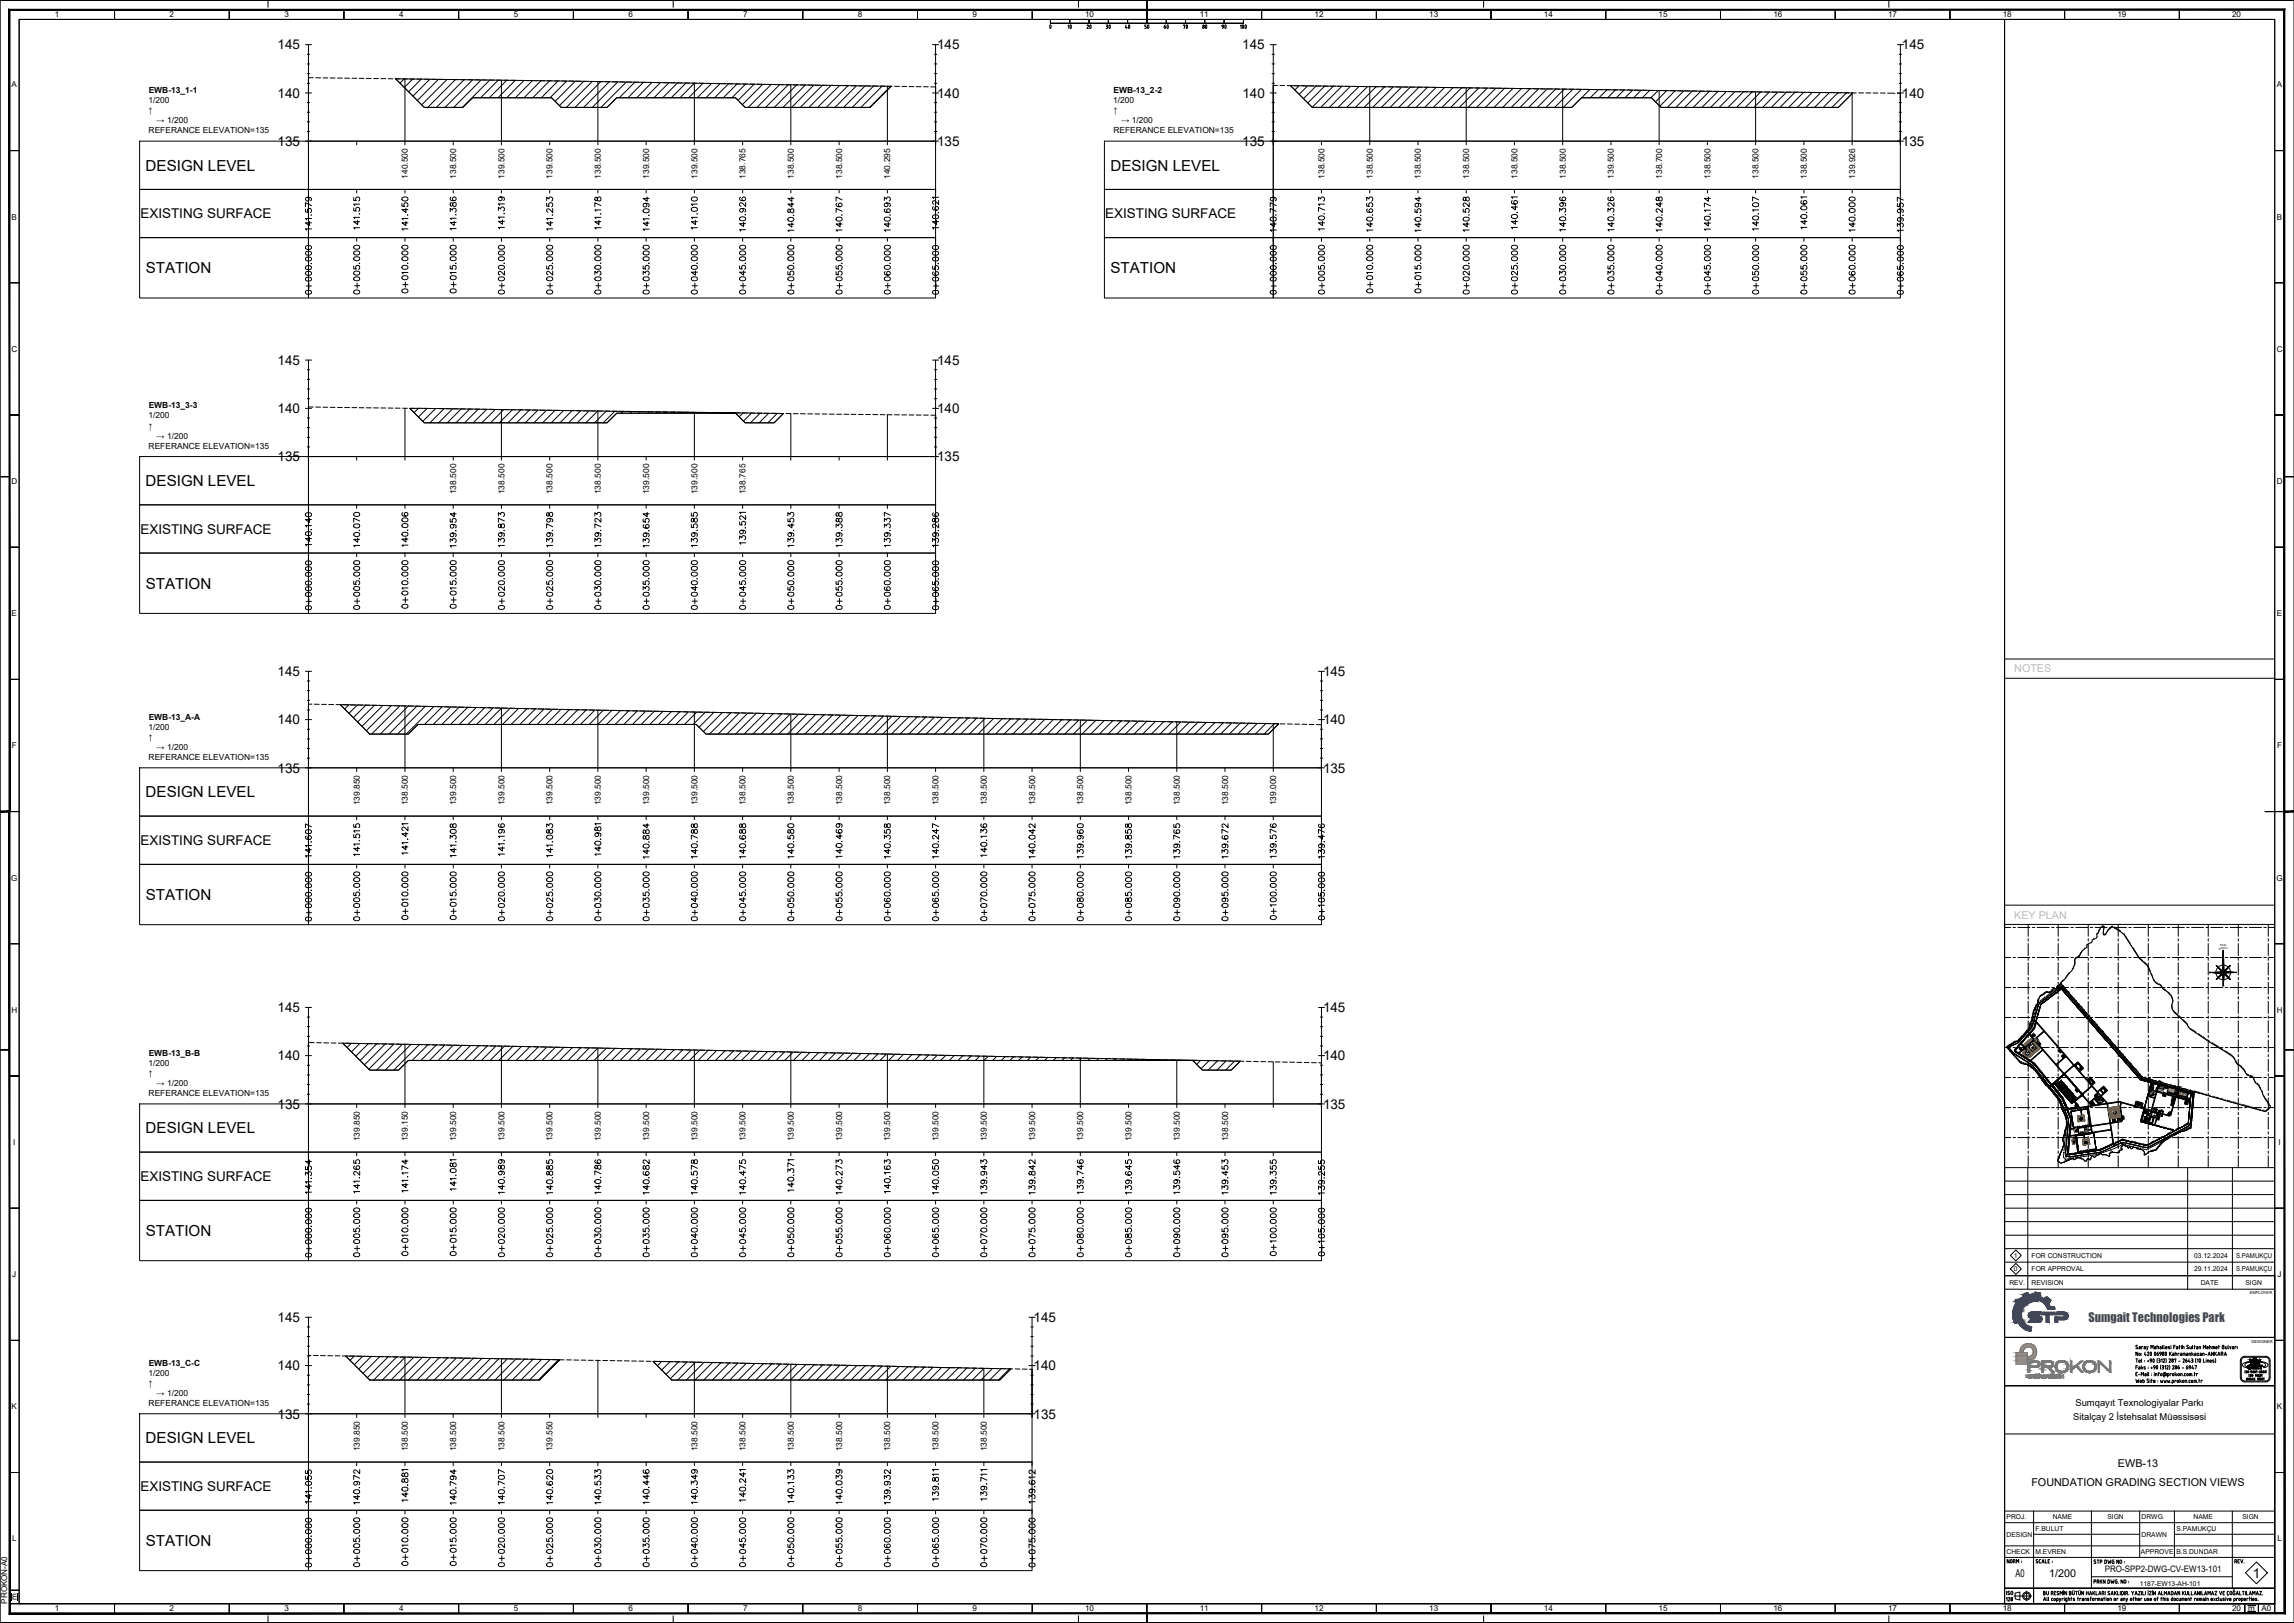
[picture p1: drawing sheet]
<svg xmlns="http://www.w3.org/2000/svg" width="1189mm" height="841mm" viewBox="0 0 1189 841" stroke-linecap="round" stroke-linejoin="round" font-family="sans-serif">
<defs><g id="words">
<g font-size="7.9">
<text x="75" y="88">DESIGN LEVEL</text>
<text x="575" y="88">DESIGN LEVEL</text>
<text x="75" y="142">STATION</text>
<text x="575" y="142">STATION</text>
<text x="75" y="252">DESIGN LEVEL</text>
<text x="75" y="305">STATION</text>
<text x="75" y="413">DESIGN LEVEL</text>
<text x="75" y="466">STATION</text>
<text x="75" y="587">DESIGN LEVEL</text>
<text x="75" y="640">STATION</text>
<text x="75" y="748">DESIGN LEVEL</text>
<text x="75" y="801">STATION</text>
</g>
<g font-size="7">
<text x="144" y="26">145</text>
<text x="486" y="26">145</text>
<text x="644" y="26">145</text>
<text x="986" y="26">145</text>
<text x="144" y="51">140</text>
<text x="486" y="51">140</text>
<text x="644" y="51">140</text>
<text x="986" y="51">140</text>
<text x="144" y="76">135</text>
<text x="486" y="76">135</text>
<text x="644" y="76">135</text>
<text x="986" y="76">135</text>
<text x="73" y="113">EXISTING SURFACE</text>
<text x="573" y="113">EXISTING SURFACE</text>
<text x="144" y="189">145</text>
<text x="486" y="189">145</text>
<text x="144" y="214">140</text>
<text x="486" y="214">140</text>
<text x="144" y="239">135</text>
<text x="486" y="239">135</text>
<text x="73" y="277">EXISTING SURFACE</text>
<text x="144" y="350">145</text>
<text x="686" y="350">145</text>
<text x="144" y="375">140</text>
<text x="686" y="375">140</text>
<text x="144" y="400">135</text>
<text x="686" y="400">135</text>
<text x="73" y="438">EXISTING SURFACE</text>
<text x="144" y="524">145</text>
<text x="686" y="524">145</text>
<text x="144" y="549">140</text>
<text x="686" y="549">140</text>
<text x="144" y="574">135</text>
<text x="686" y="574">135</text>
<text x="73" y="612">EXISTING SURFACE</text>
<text x="144" y="685">145</text>
<text x="536" y="685">145</text>
<text x="144" y="710">140</text>
<text x="536" y="710">140</text>
<text x="144" y="735">135</text>
<text x="536" y="735">135</text>
<text x="73" y="773">EXISTING SURFACE</text>
<text x="1167" y="818">1</text>
</g>
<g font-size="6.6">
<text x="540" y="17">0</text>
<text x="551" y="17">10</text>
<text x="561" y="17">20</text>
<text x="571" y="17">30</text>
<text x="581" y="17">40</text>
<text x="591" y="17">50</text>
<text x="601" y="17">60</text>
<text x="611" y="17">70</text>
<text x="621" y="17">80</text>
<text x="631" y="17">90</text>
<text x="640" y="17">100</text>
<text x="188" y="120" transform="rotate(-90 188 120)">141.515</text>
<text x="263" y="120" transform="rotate(-90 263 120)">141.319</text>
<text x="313" y="120" transform="rotate(-90 313 120)">141.178</text>
<text x="363" y="120" transform="rotate(-90 363 120)">141.010</text>
<text x="488" y="120" transform="rotate(-90 488 120)">140.621</text>
<text x="788" y="120" transform="rotate(-90 788 120)">140.461</text>
<text x="938" y="120" transform="rotate(-90 938 120)">140.061</text>
<text x="163" y="121" transform="rotate(-90 163 121)">141.579</text>
<text x="213" y="121" transform="rotate(-90 213 121)">141.450</text>
<text x="238" y="120" transform="rotate(-90 238 120)">141.386</text>
<text x="338" y="121" transform="rotate(-90 338 121)">141.094</text>
<text x="388" y="121" transform="rotate(-90 388 121)">140.926</text>
<text x="413" y="121" transform="rotate(-90 413 121)">140.844</text>
<text x="438" y="121" transform="rotate(-90 438 121)">140.767</text>
<text x="688" y="121" transform="rotate(-90 688 121)">140.713</text>
<text x="713" y="121" transform="rotate(-90 713 121)">140.653</text>
<text x="738" y="121" transform="rotate(-90 738 121)">140.594</text>
<text x="763" y="121" transform="rotate(-90 763 121)">140.528</text>
<text x="813" y="121" transform="rotate(-90 813 121)">140.396</text>
<text x="863" y="121" transform="rotate(-90 863 121)">140.248</text>
<text x="888" y="121" transform="rotate(-90 888 121)">140.174</text>
<text x="913" y="121" transform="rotate(-90 913 121)">140.107</text>
<text x="963" y="121" transform="rotate(-90 963 121)">140.000</text>
<text x="988" y="121" transform="rotate(-90 988 121)">139.957</text>
<text x="163" y="154" transform="rotate(-90 163 154)">0+000.000</text>
<text x="188" y="153" transform="rotate(-90 188 153)">0+005.000</text>
<text x="213" y="153" transform="rotate(-90 213 153)">0+010.000</text>
<text x="238" y="153" transform="rotate(-90 238 153)">0+015.000</text>
<text x="263" y="153" transform="rotate(-90 263 153)">0+020.000</text>
<text x="313" y="153" transform="rotate(-90 313 153)">0+030.000</text>
<text x="338" y="153" transform="rotate(-90 338 153)">0+035.000</text>
<text x="363" y="153" transform="rotate(-90 363 153)">0+040.000</text>
<text x="388" y="153" transform="rotate(-90 388 153)">0+045.000</text>
<text x="413" y="153" transform="rotate(-90 413 153)">0+050.000</text>
<text x="438" y="153" transform="rotate(-90 438 153)">0+055.000</text>
<text x="488" y="154" transform="rotate(-90 488 154)">0+065.000</text>
<text x="688" y="153" transform="rotate(-90 688 153)">0+005.000</text>
<text x="713" y="153" transform="rotate(-90 713 153)">0+010.000</text>
<text x="738" y="153" transform="rotate(-90 738 153)">0+015.000</text>
<text x="763" y="153" transform="rotate(-90 763 153)">0+020.000</text>
<text x="788" y="153" transform="rotate(-90 788 153)">0+025.000</text>
<text x="813" y="153" transform="rotate(-90 813 153)">0+030.000</text>
<text x="863" y="153" transform="rotate(-90 863 153)">0+040.000</text>
<text x="888" y="153" transform="rotate(-90 888 153)">0+045.000</text>
<text x="913" y="153" transform="rotate(-90 913 153)">0+050.000</text>
<text x="938" y="153" transform="rotate(-90 938 153)">0+055.000</text>
<text x="963" y="153" transform="rotate(-90 963 153)">0+060.000</text>
<text x="988" y="154" transform="rotate(-90 988 154)">0+065.000</text>
<text x="163" y="284" transform="rotate(-90 163 284)">140.140</text>
<text x="188" y="285" transform="rotate(-90 188 285)">140.070</text>
<text x="213" y="284" transform="rotate(-90 213 284)">140.006</text>
<text x="238" y="285" transform="rotate(-90 238 285)">139.954</text>
<text x="263" y="285" transform="rotate(-90 263 285)">139.873</text>
<text x="313" y="285" transform="rotate(-90 313 285)">139.723</text>
<text x="338" y="285" transform="rotate(-90 338 285)">139.654</text>
<text x="363" y="285" transform="rotate(-90 363 285)">139.585</text>
<text x="388" y="283" transform="rotate(-90 388 283)">139.521</text>
<text x="413" y="285" transform="rotate(-90 413 285)">139.453</text>
<text x="438" y="285" transform="rotate(-90 438 285)">139.388</text>
<text x="488" y="285" transform="rotate(-90 488 285)">139.286</text>
<text x="163" y="317" transform="rotate(-90 163 317)">0+000.000</text>
<text x="188" y="317" transform="rotate(-90 188 317)">0+005.000</text>
<text x="213" y="316" transform="rotate(-90 213 316)">0+010.000</text>
<text x="238" y="316" transform="rotate(-90 238 316)">0+015.000</text>
<text x="263" y="317" transform="rotate(-90 263 317)">0+020.000</text>
<text x="313" y="317" transform="rotate(-90 313 317)">0+030.000</text>
<text x="338" y="317" transform="rotate(-90 338 317)">0+035.000</text>
<text x="363" y="317" transform="rotate(-90 363 317)">0+040.000</text>
<text x="388" y="317" transform="rotate(-90 388 317)">0+045.000</text>
<text x="413" y="317" transform="rotate(-90 413 317)">0+050.000</text>
<text x="438" y="317" transform="rotate(-90 438 317)">0+055.000</text>
<text x="488" y="317" transform="rotate(-90 488 317)">0+065.000</text>
<text x="163" y="446" transform="rotate(-90 163 446)">141.607</text>
<text x="188" y="445" transform="rotate(-90 188 445)">141.515</text>
<text x="213" y="444" transform="rotate(-90 213 444)">141.421</text>
<text x="238" y="445" transform="rotate(-90 238 445)">141.308</text>
<text x="263" y="444" transform="rotate(-90 263 444)">141.196</text>
<text x="313" y="444" transform="rotate(-90 313 444)">140.981</text>
<text x="338" y="446" transform="rotate(-90 338 446)">140.884</text>
<text x="363" y="446" transform="rotate(-90 363 446)">140.788</text>
<text x="388" y="446" transform="rotate(-90 388 446)">140.688</text>
<text x="413" y="446" transform="rotate(-90 413 446)">140.580</text>
<text x="438" y="446" transform="rotate(-90 438 446)">140.469</text>
<text x="488" y="446" transform="rotate(-90 488 446)">140.247</text>
<text x="513" y="445" transform="rotate(-90 513 445)">140.136</text>
<text x="538" y="446" transform="rotate(-90 538 446)">140.042</text>
<text x="563" y="446" transform="rotate(-90 563 446)">139.960</text>
<text x="588" y="446" transform="rotate(-90 588 446)">139.858</text>
<text x="613" y="446" transform="rotate(-90 613 446)">139.765</text>
<text x="688" y="446" transform="rotate(-90 688 446)">139.476</text>
<text x="163" y="478" transform="rotate(-90 163 478)">0+000.000</text>
<text x="188" y="478" transform="rotate(-90 188 478)">0+005.000</text>
<text x="213" y="478" transform="rotate(-90 213 478)">0+010.000</text>
<text x="238" y="478" transform="rotate(-90 238 478)">0+015.000</text>
<text x="263" y="478" transform="rotate(-90 263 478)">0+020.000</text>
<text x="313" y="478" transform="rotate(-90 313 478)">0+030.000</text>
<text x="338" y="478" transform="rotate(-90 338 478)">0+035.000</text>
<text x="363" y="478" transform="rotate(-90 363 478)">0+040.000</text>
<text x="388" y="478" transform="rotate(-90 388 478)">0+045.000</text>
<text x="413" y="478" transform="rotate(-90 413 478)">0+050.000</text>
<text x="438" y="478" transform="rotate(-90 438 478)">0+055.000</text>
<text x="488" y="478" transform="rotate(-90 488 478)">0+065.000</text>
<text x="513" y="478" transform="rotate(-90 513 478)">0+070.000</text>
<text x="538" y="478" transform="rotate(-90 538 478)">0+075.000</text>
<text x="563" y="478" transform="rotate(-90 563 478)">0+080.000</text>
<text x="588" y="478" transform="rotate(-90 588 478)">0+085.000</text>
<text x="613" y="478" transform="rotate(-90 613 478)">0+090.000</text>
<text x="688" y="478" transform="rotate(-90 688 478)">0+105.000</text>
<text x="163" y="620" transform="rotate(-90 163 620)">141.354</text>
<text x="188" y="619" transform="rotate(-90 188 619)">141.265</text>
<text x="213" y="619" transform="rotate(-90 213 619)">141.174</text>
<text x="238" y="618" transform="rotate(-90 238 618)">141.081</text>
<text x="263" y="620" transform="rotate(-90 263 620)">140.989</text>
<text x="313" y="620" transform="rotate(-90 313 620)">140.786</text>
<text x="338" y="620" transform="rotate(-90 338 620)">140.682</text>
<text x="363" y="620" transform="rotate(-90 363 620)">140.578</text>
<text x="388" y="620" transform="rotate(-90 388 620)">140.475</text>
<text x="413" y="619" transform="rotate(-90 413 619)">140.371</text>
<text x="438" y="620" transform="rotate(-90 438 620)">140.273</text>
<text x="488" y="620" transform="rotate(-90 488 620)">140.050</text>
<text x="513" y="620" transform="rotate(-90 513 620)">139.943</text>
<text x="538" y="620" transform="rotate(-90 538 620)">139.842</text>
<text x="563" y="620" transform="rotate(-90 563 620)">139.746</text>
<text x="588" y="620" transform="rotate(-90 588 620)">139.645</text>
<text x="613" y="620" transform="rotate(-90 613 620)">139.546</text>
<text x="688" y="620" transform="rotate(-90 688 620)">139.255</text>
<text x="163" y="653" transform="rotate(-90 163 653)">0+000.000</text>
<text x="188" y="653" transform="rotate(-90 188 653)">0+005.000</text>
<text x="213" y="652" transform="rotate(-90 213 652)">0+010.000</text>
<text x="238" y="652" transform="rotate(-90 238 652)">0+015.000</text>
<text x="263" y="653" transform="rotate(-90 263 653)">0+020.000</text>
<text x="313" y="653" transform="rotate(-90 313 653)">0+030.000</text>
<text x="338" y="653" transform="rotate(-90 338 653)">0+035.000</text>
<text x="363" y="653" transform="rotate(-90 363 653)">0+040.000</text>
<text x="388" y="653" transform="rotate(-90 388 653)">0+045.000</text>
<text x="413" y="653" transform="rotate(-90 413 653)">0+050.000</text>
<text x="438" y="653" transform="rotate(-90 438 653)">0+055.000</text>
<text x="488" y="653" transform="rotate(-90 488 653)">0+065.000</text>
<text x="513" y="653" transform="rotate(-90 513 653)">0+070.000</text>
<text x="538" y="653" transform="rotate(-90 538 653)">0+075.000</text>
<text x="563" y="653" transform="rotate(-90 563 653)">0+080.000</text>
<text x="588" y="653" transform="rotate(-90 588 653)">0+085.000</text>
<text x="613" y="653" transform="rotate(-90 613 653)">0+090.000</text>
<text x="688" y="652" transform="rotate(-90 688 652)">0+105.000</text>
<text x="213" y="779" transform="rotate(-90 213 779)">140.881</text>
<text x="388" y="779" transform="rotate(-90 388 779)">140.241</text>
<text x="413" y="780" transform="rotate(-90 413 780)">140.133</text>
<text x="488" y="779" transform="rotate(-90 488 779)">139.811</text>
<text x="513" y="779" transform="rotate(-90 513 779)">139.711</text>
<text x="163" y="780" transform="rotate(-90 163 780)">141.055</text>
<text x="188" y="781" transform="rotate(-90 188 781)">140.972</text>
<text x="238" y="781" transform="rotate(-90 238 781)">140.794</text>
<text x="263" y="781" transform="rotate(-90 263 781)">140.707</text>
<text x="313" y="781" transform="rotate(-90 313 781)">140.533</text>
<text x="338" y="780" transform="rotate(-90 338 780)">140.446</text>
<text x="363" y="780" transform="rotate(-90 363 780)">140.349</text>
<text x="438" y="780" transform="rotate(-90 438 780)">140.039</text>
<text x="538" y="780" transform="rotate(-90 538 780)">139.612</text>
<text x="163" y="813" transform="rotate(-90 163 813)">0+000.000</text>
<text x="188" y="813" transform="rotate(-90 188 813)">0+005.000</text>
<text x="213" y="812" transform="rotate(-90 213 812)">0+010.000</text>
<text x="238" y="812" transform="rotate(-90 238 812)">0+015.000</text>
<text x="263" y="813" transform="rotate(-90 263 813)">0+020.000</text>
<text x="313" y="813" transform="rotate(-90 313 813)">0+030.000</text>
<text x="338" y="813" transform="rotate(-90 338 813)">0+035.000</text>
<text x="363" y="813" transform="rotate(-90 363 813)">0+040.000</text>
<text x="388" y="813" transform="rotate(-90 388 813)">0+045.000</text>
<text x="413" y="813" transform="rotate(-90 413 813)">0+050.000</text>
<text x="438" y="813" transform="rotate(-90 438 813)">0+055.000</text>
<text x="488" y="813" transform="rotate(-90 488 813)">0+065.000</text>
<text x="513" y="813" transform="rotate(-90 513 813)">0+070.000</text>
<text x="538" y="813" transform="rotate(-90 538 813)">0+075.000</text>
</g>
<text font-size="6.3" fill="#364a84" x="1082" y="685">Sumgait Technologies Park</text>
<g font-size="6.2">
<text x="288" y="121" transform="rotate(-90 288 121)">141.253</text>
<text x="462" y="121" transform="rotate(-90 462 121)">140.693</text>
<text x="663" y="121" transform="rotate(-90 663 121)">140.779</text>
<text x="837" y="121" transform="rotate(-90 837 121)">140.326</text>
<text x="288" y="153" transform="rotate(-90 288 153)">0+025.000</text>
<text x="462" y="153" transform="rotate(-90 462 153)">0+060.000</text>
<text x="663" y="154" transform="rotate(-90 663 154)">0+000.000</text>
<text x="837" y="153" transform="rotate(-90 837 153)">0+035.000</text>
<text x="288" y="285" transform="rotate(-90 288 285)">139.798</text>
<text x="462" y="285" transform="rotate(-90 462 285)">139.337</text>
<text x="288" y="317" transform="rotate(-90 288 317)">0+025.000</text>
<text x="462" y="317" transform="rotate(-90 462 317)">0+060.000</text>
<text x="288" y="445" transform="rotate(-90 288 445)">141.083</text>
<text x="462" y="446" transform="rotate(-90 462 446)">140.358</text>
<text x="637" y="446" transform="rotate(-90 637 446)">139.672</text>
<text x="663" y="446" transform="rotate(-90 663 446)">139.576</text>
<text x="288" y="478" transform="rotate(-90 288 478)">0+025.000</text>
<text x="462" y="478" transform="rotate(-90 462 478)">0+060.000</text>
<text x="637" y="478" transform="rotate(-90 637 478)">0+095.000</text>
<text x="663" y="478" transform="rotate(-90 663 478)">0+100.000</text>
<text x="288" y="620" transform="rotate(-90 288 620)">140.885</text>
<text x="462" y="619" transform="rotate(-90 462 619)">140.163</text>
<text x="637" y="620" transform="rotate(-90 637 620)">139.453</text>
<text x="663" y="620" transform="rotate(-90 663 620)">139.355</text>
<text x="288" y="653" transform="rotate(-90 288 653)">0+025.000</text>
<text x="462" y="653" transform="rotate(-90 462 653)">0+060.000</text>
<text x="637" y="653" transform="rotate(-90 637 653)">0+095.000</text>
<text x="663" y="652" transform="rotate(-90 663 652)">0+100.000</text>
<text x="288" y="781" transform="rotate(-90 288 781)">140.620</text>
<text x="462" y="781" transform="rotate(-90 462 781)">139.932</text>
<text x="288" y="813" transform="rotate(-90 288 813)">0+025.000</text>
<text x="462" y="813" transform="rotate(-90 462 813)">0+060.000</text>
</g>
<g font-size="5.6" fill="#bababa">
<text x="1044" y="348">NOTES</text>
<text x="1044" y="476">KEY PLAN</text>
</g>
<g font-size="5.6">
<text x="1098" y="760">EWB-13</text>
<text x="1053" y="770">FOUNDATION GRADING SECTION VIEWS</text>
<text x="1045" y="817">A0</text>
<text x="1062" y="817">1/200</text>
</g>
<g font-size="4.9">
<text x="1076" y="729">Sumqayıt Texnologiyalar Parkı</text>
<text x="1074" y="736">Sitalçay 2 İstehsalat Müəssisəsi</text>
<text x="1157" y="811">REV.</text>
<text x="1039" y="831">128</text>
</g>
<text font-size="4.6" x="1091" y="815">PRO-SPP2-DWG-CV-EW13-101</text>
<g font-size="4.4">
<text x="77" y="53">1/200</text>
<text x="77" y="48">EWB-13_1-1</text>
<text x="577" y="53">1/200</text>
<text x="577" y="48">EWB-13_2-2</text>
<text x="77" y="59">↑</text>
<text x="577" y="59">↑</text>
<text x="81" y="64">→ 1/200</text>
<text x="581" y="64">→ 1/200</text>
<text x="77" y="69">REFERANCE ELEVATION=135</text>
<text x="577" y="69">REFERANCE ELEVATION=135</text>
<text x="211" y="93" transform="rotate(-90 211 93)">140.500</text>
<text x="236" y="93" transform="rotate(-90 236 93)">138.500</text>
<text x="261" y="93" transform="rotate(-90 261 93)">139.500</text>
<text x="286" y="93" transform="rotate(-90 286 93)">139.500</text>
<text x="311" y="93" transform="rotate(-90 311 93)">138.500</text>
<text x="336" y="93" transform="rotate(-90 336 93)">139.500</text>
<text x="361" y="93" transform="rotate(-90 361 93)">139.500</text>
<text x="386" y="93" transform="rotate(-90 386 93)">138.765</text>
<text x="411" y="93" transform="rotate(-90 411 93)">138.500</text>
<text x="436" y="93" transform="rotate(-90 436 93)">138.500</text>
<text x="461" y="93" transform="rotate(-90 461 93)">140.295</text>
<text x="686" y="93" transform="rotate(-90 686 93)">138.500</text>
<text x="711" y="93" transform="rotate(-90 711 93)">138.500</text>
<text x="736" y="93" transform="rotate(-90 736 93)">138.500</text>
<text x="761" y="93" transform="rotate(-90 761 93)">138.500</text>
<text x="786" y="93" transform="rotate(-90 786 93)">138.500</text>
<text x="811" y="93" transform="rotate(-90 811 93)">138.500</text>
<text x="836" y="93" transform="rotate(-90 836 93)">139.500</text>
<text x="861" y="93" transform="rotate(-90 861 93)">138.700</text>
<text x="886" y="93" transform="rotate(-90 886 93)">138.500</text>
<text x="911" y="93" transform="rotate(-90 911 93)">138.500</text>
<text x="936" y="93" transform="rotate(-90 936 93)">138.500</text>
<text x="961" y="93" transform="rotate(-90 961 93)">139.926</text>
<text x="77" y="212">EWB-13_3-3</text>
<text x="77" y="217">1/200</text>
<text x="77" y="222">↑</text>
<text x="81" y="227">→ 1/200</text>
<text x="77" y="233">REFERANCE ELEVATION=135</text>
<text x="236" y="256" transform="rotate(-90 236 256)">138.500</text>
<text x="261" y="256" transform="rotate(-90 261 256)">138.500</text>
<text x="286" y="256" transform="rotate(-90 286 256)">138.500</text>
<text x="311" y="256" transform="rotate(-90 311 256)">138.500</text>
<text x="336" y="256" transform="rotate(-90 336 256)">139.500</text>
<text x="361" y="256" transform="rotate(-90 361 256)">139.500</text>
<text x="386" y="256" transform="rotate(-90 386 256)">138.765</text>
<text x="77" y="373">EWB-13_A-A</text>
<text x="77" y="378">1/200</text>
<text x="77" y="383">↑</text>
<text x="81" y="389">→ 1/200</text>
<text x="77" y="394">REFERANCE ELEVATION=135</text>
<text x="186" y="417" transform="rotate(-90 186 417)">139.850</text>
<text x="211" y="417" transform="rotate(-90 211 417)">138.500</text>
<text x="236" y="417" transform="rotate(-90 236 417)">139.500</text>
<text x="261" y="417" transform="rotate(-90 261 417)">139.500</text>
<text x="286" y="417" transform="rotate(-90 286 417)">139.500</text>
<text x="311" y="417" transform="rotate(-90 311 417)">139.500</text>
<text x="336" y="417" transform="rotate(-90 336 417)">139.500</text>
<text x="361" y="417" transform="rotate(-90 361 417)">139.500</text>
<text x="386" y="417" transform="rotate(-90 386 417)">138.500</text>
<text x="411" y="417" transform="rotate(-90 411 417)">138.500</text>
<text x="436" y="417" transform="rotate(-90 436 417)">138.500</text>
<text x="461" y="417" transform="rotate(-90 461 417)">138.500</text>
<text x="486" y="417" transform="rotate(-90 486 417)">138.500</text>
<text x="511" y="417" transform="rotate(-90 511 417)">138.500</text>
<text x="536" y="417" transform="rotate(-90 536 417)">138.500</text>
<text x="561" y="417" transform="rotate(-90 561 417)">138.500</text>
<text x="586" y="417" transform="rotate(-90 586 417)">138.500</text>
<text x="611" y="417" transform="rotate(-90 611 417)">138.500</text>
<text x="636" y="417" transform="rotate(-90 636 417)">138.500</text>
<text x="661" y="417" transform="rotate(-90 661 417)">139.000</text>
<text x="77" y="547">EWB-13_B-B</text>
<text x="77" y="552">1/200</text>
<text x="77" y="558">↑</text>
<text x="81" y="563">→ 1/200</text>
<text x="77" y="568">REFERANCE ELEVATION=135</text>
<text x="186" y="592" transform="rotate(-90 186 592)">139.850</text>
<text x="211" y="592" transform="rotate(-90 211 592)">139.150</text>
<text x="236" y="592" transform="rotate(-90 236 592)">139.500</text>
<text x="261" y="592" transform="rotate(-90 261 592)">139.500</text>
<text x="286" y="592" transform="rotate(-90 286 592)">139.500</text>
<text x="311" y="592" transform="rotate(-90 311 592)">139.500</text>
<text x="336" y="592" transform="rotate(-90 336 592)">139.500</text>
<text x="361" y="592" transform="rotate(-90 361 592)">139.500</text>
<text x="386" y="592" transform="rotate(-90 386 592)">139.500</text>
<text x="411" y="592" transform="rotate(-90 411 592)">139.500</text>
<text x="436" y="592" transform="rotate(-90 436 592)">139.500</text>
<text x="461" y="592" transform="rotate(-90 461 592)">139.500</text>
<text x="486" y="592" transform="rotate(-90 486 592)">139.500</text>
<text x="511" y="592" transform="rotate(-90 511 592)">139.500</text>
<text x="536" y="592" transform="rotate(-90 536 592)">139.500</text>
<text x="561" y="592" transform="rotate(-90 561 592)">139.500</text>
<text x="586" y="592" transform="rotate(-90 586 592)">139.500</text>
<text x="611" y="592" transform="rotate(-90 611 592)">139.500</text>
<text x="636" y="592" transform="rotate(-90 636 592)">138.500</text>
<text x="77" y="708">EWB-13_C-C</text>
<text x="77" y="713">1/200</text>
<text x="77" y="718">↑</text>
<text x="81" y="723">→ 1/200</text>
<text x="77" y="729">REFERANCE ELEVATION=135</text>
<text x="186" y="752" transform="rotate(-90 186 752)">139.850</text>
<text x="211" y="752" transform="rotate(-90 211 752)">138.500</text>
<text x="236" y="752" transform="rotate(-90 236 752)">138.500</text>
<text x="261" y="752" transform="rotate(-90 261 752)">138.500</text>
<text x="286" y="752" transform="rotate(-90 286 752)">139.550</text>
<text x="361" y="752" transform="rotate(-90 361 752)">138.500</text>
<text x="386" y="752" transform="rotate(-90 386 752)">138.500</text>
<text x="411" y="752" transform="rotate(-90 411 752)">138.500</text>
<text x="436" y="752" transform="rotate(-90 436 752)">138.500</text>
<text x="461" y="752" transform="rotate(-90 461 752)">138.500</text>
<text x="486" y="752" transform="rotate(-90 486 752)">138.500</text>
<text x="511" y="752" transform="rotate(-90 511 752)">138.500</text>
</g>
<g font-size="4.2">
<text x="28" y="9">1</text>
<text x="88" y="9">2</text>
<text x="147" y="9">3</text>
<text x="207" y="9">4</text>
<text x="266" y="9">5</text>
<text x="326" y="9">6</text>
<text x="385" y="9">7</text>
<text x="445" y="9">8</text>
<text x="504" y="9">9</text>
<text x="562" y="9">10</text>
<text x="622" y="9">11</text>
<text x="681" y="9">12</text>
<text x="741" y="9">13</text>
<text x="800" y="9">14</text>
<text x="860" y="9">15</text>
<text x="919" y="9">16</text>
<text x="978" y="9">17</text>
<text x="1038" y="9">18</text>
<text x="1097" y="9">19</text>
<text x="1157" y="9">20</text>
<text x="6" y="45">A</text>
<text x="1180" y="45">A</text>
<text x="6" y="114">B</text>
<text x="1180" y="114">B</text>
<text x="6" y="182">C</text>
<text x="1180" y="182">C</text>
<text x="6" y="251">D</text>
<text x="1180" y="251">D</text>
<text x="6" y="319">E</text>
<text x="1180" y="319">E</text>
<text x="6" y="388">F</text>
<text x="1180" y="388">F</text>
<text x="6" y="456">G</text>
<text x="1180" y="456">G</text>
<text x="6" y="525">H</text>
<text x="1180" y="525">H</text>
<text x="7" y="593">I</text>
<text x="1181" y="593">I</text>
<text x="6" y="662">J</text>
<text x="1180" y="662">J</text>
<text x="6" y="730">K</text>
<text x="1180" y="730">K</text>
<text x="6" y="799">L</text>
<text x="1180" y="799">L</text>
<text x="4" y="831" transform="rotate(-90 4 831)">PROKON-A0</text>
<text x="9" y="829" transform="rotate(-90 9 829)">m</text>
<text x="28" y="835">1</text>
<text x="88" y="835">2</text>
<text x="147" y="835">3</text>
<text x="207" y="835">4</text>
<text x="266" y="835">5</text>
<text x="326" y="835">6</text>
<text x="385" y="835">7</text>
<text x="445" y="835">8</text>
<text x="504" y="835">9</text>
<text x="562" y="835">10</text>
<text x="622" y="835">11</text>
<text x="681" y="835">12</text>
<text x="741" y="835">13</text>
<text x="800" y="835">14</text>
<text x="860" y="835">15</text>
<text x="919" y="835">16</text>
<text x="978" y="835">17</text>
<text x="1038" y="835">18</text>
<text x="1097" y="835">19</text>
<text x="1157" y="835">20</text>
<text x="1165" y="835">m</text>
<text x="1172" y="835">A0</text>
</g>
<g font-size="3.5">
<text x="1151" y="512">S</text>
<text x="1044" y="652">1</text>
<text x="1053" y="652">FOR CONSTRUCTION</text>
<text x="1137" y="652">03.12.2024</text>
<text x="1159" y="652">S.PAMUKÇU</text>
<text x="1044" y="659">0</text>
<text x="1053" y="659">FOR APPROVAL</text>
<text x="1137" y="659">29.11.2024</text>
<text x="1159" y="659">S.PAMUKÇU</text>
<text x="1041" y="666">REV.</text>
<text x="1053" y="666">REVISION</text>
<text x="1141" y="666">DATE</text>
<text x="1164" y="666">SIGN</text>
<text x="1040" y="787">PROJ.</text>
<text x="1064" y="787">NAME</text>
<text x="1092" y="787">SIGN</text>
<text x="1110" y="787">DRWG.</text>
<text x="1137" y="787">NAME</text>
<text x="1162" y="787">SIGN</text>
<text x="1040" y="796">DESIGN</text>
<text x="1055" y="793">F.BULUT</text>
<text x="1110" y="796">DRAWN</text>
<text x="1128" y="793">S.PAMUKÇU</text>
<text x="1040" y="805">CHECK</text>
<text x="1055" y="805">M.EVREN</text>
<text x="1110" y="805">APPROVE</text>
<text x="1128" y="805">B.S.DUNDAR</text>
<text x="1109" y="822">1187-EW13-AH-101</text>
</g>
<text font-size="2.6" x="1157" y="505">E</text>
<g font-size="2.1">
<text x="1166" y="671">EMPLOYER</text>
<text x="1167" y="696">DESIGNER</text>
</g>
<g font-size="1.3">
<text x="1150" y="490" transform="rotate(-1 1150 490)">TRUE</text>
<text x="1150" y="492" transform="rotate(-1 1150 492)">NORTH</text>
</g>
<g font-size=".4">
<text x="1056" y="529" transform="rotate(-74 1056 529)">WIRE FENCE / FACILITY BOUNDARY</text>
<text x="1086" y="534" transform="rotate(49 1086 534)">WIRE FENCE / FACILITY BOUNDARY</text>
<text x="1056" y="554" transform="rotate(51 1056 554)">WIRE FENCE / FACILITY BOUNDARY</text>
<text x="1129" y="563" transform="rotate(-74 1129 563)">MAIN ENTRANCE</text>
<text x="1072" y="593" transform="rotate(-85 1072 593)">WIRE FENCE / FACILITY BOUNDARY</text>
<text x="1113" y="593" transform="rotate(-28 1113 593)">WIRE FENCE / FACILITY BOUNDARY</text>
</g>
<g font-size=".3">
<text x="1068" y="511" transform="rotate(49 1068 511)">GFB-11-I</text>
<text x="1052" y="531" transform="rotate(16 1052 531)">GFB-11-H</text>
<text x="1089" y="534" transform="rotate(48 1089 534)">GFB-11-J</text>
<text x="1040" y="543" transform="rotate(49 1040 543)">GFB-1-G</text>
<text x="1067" y="545" transform="rotate(47 1067 545)">GFB-13-H</text>
<text x="1059" y="560" transform="rotate(50 1059 560)">GFB-11-F</text>
<text x="1069" y="560" transform="rotate(48 1069 560)">ESB-04</text>
<text x="1070" y="562" transform="rotate(48 1070 562)">ESB-05</text>
<text x="1072" y="564" transform="rotate(50 1072 564)">ESB-06</text>
<text x="1084" y="559" transform="rotate(48 1084 559)">EWB-13</text>
<text x="1110" y="558" transform="rotate(14 1110 558)">GFB-11-K</text>
<text x="1115" y="563" transform="rotate(16 1115 563)">GFB-18</text>
<text x="1115" y="562" transform="rotate(14 1115 562)">GFB-17</text>
<text x="1117" y="564" transform="rotate(16 1117 564)">GFB-19</text>
<text x="1074" y="566" transform="rotate(48 1074 566)">ESB-07</text>
<text x="1075" y="568" transform="rotate(50 1075 568)">ESB-08</text>
<text x="1075" y="565" transform="rotate(49 1075 565)">GFB-13-G</text>
<text x="1085" y="568" transform="rotate(-41 1085 568)">GFB-13-F</text>
<text x="1121" y="568" transform="rotate(14 1121 568)">GFB-13-A</text>
<text x="1127" y="566" transform="rotate(16 1127 566)">GFB-02</text>
<text x="1134" y="569" transform="rotate(16 1134 569)">GFB-16</text>
<text x="1136" y="566" transform="rotate(16 1136 566)">GFB-01</text>
<text x="1136" y="567" transform="rotate(16 1136 567)">GFB-11-A</text>
<text x="1075" y="573" transform="rotate(50 1075 573)">ESB-03</text>
<text x="1110" y="574" transform="rotate(16 1110 574)">GFB-10</text>
<text x="1113" y="575" transform="rotate(16 1113 575)">GFB-07</text>
<text x="1119" y="575" transform="rotate(16 1119 575)">GFB-08</text>
<text x="1120" y="575" transform="rotate(16 1120 575)">GFB-05</text>
<text x="1124" y="576" transform="rotate(16 1124 576)">GFB-04</text>
<text x="1125" y="573" transform="rotate(16 1125 573)">GFB-06</text>
<text x="1125" y="571" transform="rotate(16 1125 571)">GFB-03</text>
<text x="1132" y="572" transform="rotate(16 1132 572)">GFB-12</text>
<text x="1070" y="579" transform="rotate(-9 1070 579)">GFB-11-E</text>
<text x="1111" y="577" transform="rotate(16 1111 577)">GFB-09</text>
<text x="1111" y="581" transform="rotate(16 1111 581)">GFB-15</text>
<text x="1112" y="579" transform="rotate(14 1112 579)">GFB-14</text>
<text x="1112" y="578" transform="rotate(16 1112 578)">GFB-13-C</text>
<text x="1119" y="579" transform="rotate(106 1119 579)">GFB-13-B</text>
<text x="1099" y="593" transform="rotate(-7 1099 593)">GFB-11-C</text>
<text x="1124" y="589" transform="rotate(16 1124 589)">GFB-11-B</text>
<text x="1070" y="600" transform="rotate(-9 1070 600)">GFB-11-D</text>
</g>
<g font-size=".3" fill="#a35f05">
<text x="1054" y="536" transform="rotate(49 1054 536)">EWB-10</text>
<text x="1056" y="538" transform="rotate(50 1056 538)">IWB-05</text>
<text x="1057" y="540" transform="rotate(48 1057 540)">GFB-13-I</text>
<text x="1046" y="544" transform="rotate(50 1046 544)">ESB-09</text>
<text x="1052" y="542" transform="rotate(-42 1052 542)">EWB-09</text>
<text x="1050" y="546" transform="rotate(-40 1050 546)">EWB-14</text>
<text x="1068" y="547" transform="rotate(50 1068 547)">EWB-12</text>
<text x="1078" y="552" transform="rotate(50 1078 552)">EWB-11</text>
<text x="1086" y="569" transform="rotate(49 1086 569)">ISB-03</text>
<text x="1089" y="566" transform="rotate(48 1089 566)">EWB-07</text>
<text x="1115" y="565" transform="rotate(16 1115 565)">ISB-02</text>
<text x="1085" y="570" transform="rotate(48 1085 570)">EWB-04</text>
<text x="1090" y="570" transform="rotate(51 1090 570)">ISB-01</text>
<text x="1108" y="571" transform="rotate(18 1108 571)">EWB-08</text>
<text x="1116" y="574" transform="rotate(16 1116 574)">IWB-07</text>
<text x="1117" y="574" transform="rotate(17 1117 574)">IWB-06</text>
<text x="1078" y="581" transform="rotate(-8 1078 581)">EWB-03</text>
<text x="1094" y="581" transform="rotate(-8 1094 581)">EWB-05</text>
<text x="1096" y="577" transform="rotate(-9 1096 577)">EWB-06</text>
<text x="1098" y="580" transform="rotate(-9 1098 580)">IWB-03</text>
<text x="1101" y="578" transform="rotate(81 1101 578)">GFB-13-D</text>
<text x="1116" y="576" transform="rotate(15 1116 576)">IWB-01</text>
<text x="1119" y="577" transform="rotate(14 1119 577)">IWB-01A</text>
<text x="1075" y="587" transform="rotate(-8 1075 587)">EWB-02</text>
<text x="1078" y="587" transform="rotate(-9 1078 587)">GFB-13-E</text>
<text x="1081" y="587" transform="rotate(-9 1081 587)">IWB-04</text>
<text x="1114" y="582" transform="rotate(15 1114 582)">IWB-02</text>
<text x="1074" y="591" transform="rotate(81 1074 591)">ESB-01</text>
<text x="1074" y="589" transform="rotate(83 1074 589)">ESB-02</text>
<text x="1081" y="593" transform="rotate(-9 1081 593)">EWB-01</text>
</g>
</g></defs>
<!-- layer: 04_GRADING CUT FOUNDATION -->
<g fill="none" stroke="#000" stroke-width=".52">
<path d="M205 41l257 4-11 11h-65l-5-5h-61l-5 5h-24l-5-5h-41l-5 5h-20zM209 41l-2 2M214 41l-4 4M218 41l-6 7M223 41l-9 9M227 41l-11 11M232 41l-13 13M236 41l-14 15M241 41l-15 15M245 41l-14 15M249 41l-14 15M254 41l-14 15"/>
<path d="M258 42l-9 9M263 42l-9 9M267 42l-9 9M272 42l-9 9M276 42l-9 9M280 42l-8 9M285 42l-9 9M289 42l-8 9M294 42l-9 9M298 42l-10 10M303 42l-13 13M307 42l-13 14"/>
<path d="M311 42l-13 14M316 42l-14 14M320 42l-13 14M325 42l-14 14M329 43l-8 8M333 43l-8 8M338 43l-8 8M342 43l-8 8M347 43l-8 8M351 43l-8 8M356 43l-8 8M360 43l-8 8"/>
<path d="M364 43l-7 8M369 43l-8 8M373 43l-7 8M378 43l-8 8M382 43l-7 8M386 44l-7 7M391 44l-9 8M395 44l-10 10M400 44l-12 12M404 44l-12 12M409 44l-12 12M413 44l-12 12"/>
<path d="M417 44l-11 12M422 44l-12 12M426 44l-11 12M431 44l-12 12M435 44l-11 12M439 44l-11 12M444 44l-11 12M448 45l-11 11M453 45l-11 11M457 45l-11 11M462 45l-11 11M669 44l291 4-7 8h-92l-5-5h-36l-5 5h-135z"/>
<path d="M673 44l-2 3M678 44l-5 5M682 45l-6 6M687 45l-9 8M691 45l-11 11M695 45l-11 11M700 45l-11 11M704 45l-11 11M709 45l-11 11M713 45l-11 11M718 45l-11 11M722 45l-11 11"/>
<path d="M726 45l-10 11M731 45l-11 11M735 45l-10 11M740 45l-11 11M744 45l-10 11M749 45l-11 11M753 45l-10 11M757 45l-10 11M762 46l-10 10M766 46l-10 10M771 46l-10 10M775 46l-10 10"/>
<path d="M780 46l-10 10M784 46l-10 10M789 46l-10 10M793 46l-10 10M797 46l-9 10M802 46l-10 10M806 46l-9 10M811 46l-10 10M815 46l-9 10M820 46l-10 10M824 46l-4 5M828 46l-4 5"/>
<path d="M833 47l-4 4M837 47l-4 4M842 47l-4 4M846 47l-4 4M850 47l-3 4M855 47l-4 4M859 47l-3 4M864 47l-6 6M868 47l-8 8M873 47l-9 9M877 47l-8 9M881 47l-8 9"/>
<path d="M886 47l-8 9M890 47l-8 9M895 47l-8 9M899 47l-8 9M904 48l-9 8M908 48l-8 8M913 48l-8 8M917 48l-8 8M921 48l-8 8M926 48l-8 8M930 48l-8 8M935 48l-8 8"/>
<path d="M939 48l-8 8M944 48l-8 8M948 48l-8 8M952 48l-7 8M957 48l-8 8M212 212l194 2-5 5h-15l-5-5h-61l-5 5h-95zM217 212l-2 2M221 212l-4 4M226 212l-7 6M230 212l-7 7M235 212l-8 7M239 212l-7 7"/>
<path d="M243 212l-7 7M248 212l-7 7M252 212l-7 7M257 212l-7 7M261 212l-7 7M266 212l-7 7M270 212l-7 7M274 212l-6 7M279 212l-7 7M283 213l-6 6M288 213l-7 6M292 213l-6 6"/>
<path d="M296 213l-6 6M301 213l-6 6M305 213l-6 6M310 213l-6 6M314 213l-6 6M319 213l-6 6M323 213l-1 1M327 213v1M332 213l-1 1M336 213v1M341 213l-1 1M345 213v1"/>
<path d="M350 214h-1M354 214h.1M358 214h.1M363 214h.1M367 214h.1M372 214h-1M376 214h.1M381 214h-1M385 214l-2 2M389 214l-4 4M394 214l-5 5M398 214l-5 5"/>
<path d="M403 214l-5 5M176 365l487 10-6 5h-291l-5-5h-144l-5 5h-20zM181 365l-2 2M185 365l-4 5M190 365l-7 7M194 365l-9 9M198 366l-10 10M203 366l-13 13M207 366l-14 14M212 366l-15 14M216 366l-14 14M220 366l-14 14"/>
<path d="M225 366l-14 14M229 366l-9 9M234 366l-9 9M238 366l-9 9M242 367l-9 8M247 367l-9 8M251 367l-9 8M256 367l-9 8M260 367l-9 8M264 367l-8 8M269 367l-9 8M273 367l-8 8"/>
<path d="M278 367l-9 8M282 367l-8 8M286 368l-8 7M291 368l-8 7M295 368l-8 7M299 368l-7 7M304 368l-8 7M308 368l-7 7M313 368l-8 7M317 368l-7 7M321 368l-7 7M326 368l-7 7"/>
<path d="M330 368l-7 7M335 368l-7 7M339 369l-7 6M344 369l-7 6M348 369l-7 6M352 369l-6 6M357 369l-7 6M361 369l-6 6M366 369l-7 6M370 369l-8 8M374 369l-9 10M379 369l-11 11"/>
<path d="M383 369l-11 11M388 370l-11 10M392 370l-11 10M396 370l-10 10M401 370l-11 10M405 370l-10 10M410 370l-11 10M414 370l-10 10M418 370l-10 10M423 370l-10 10M427 370l-10 10M432 370l-10 10"/>
<path d="M436 371l-10 9M440 371l-9 9M445 371l-10 9M449 371l-9 9M453 371l-9 9M458 371l-9 9M462 371l-9 9M467 371l-9 9M471 371l-9 9M475 371l-9 9M480 372l-9 8M484 372l-9 8"/>
<path d="M489 372l-9 8M493 372l-9 8M497 372l-8 8M502 372l-9 8M506 372l-8 8M511 372l-9 8M515 372l-8 8M519 372l-8 8M524 372l-8 8M528 373l-8 7M533 373l-8 7M537 373l-8 7"/>
<path d="M541 373l-7 7M546 373l-8 7M550 373l-7 7M555 373l-8 7M559 373l-7 7M564 373l-8 7M568 373l-7 7M572 373l-7 7M577 373l-7 7M581 374l-7 6M586 374l-7 6M590 374l-7 6"/>
<path d="M594 374l-6 6M599 374l-7 6M603 374l-6 6M608 374l-7 6M612 374l-6 6M616 374l-6 6M621 374l-6 6M625 374l-6 6M630 374l-6 6M634 375l-6 5M638 375l-5 5M643 375l-6 5"/>
<path d="M647 375l-5 5M652 375l-6 5M656 375l-5 5M660 375l-5 5M178 541l465 9-5 5h-15l-5-5h-406l-5 5h-15zM182 541l-2 2M186 541l-4 4M191 541l-7 6M195 541l-8 9M200 541l-11 11M204 541l-13 13M209 541l-14 14"/>
<path d="M213 541l-13 14M217 541l-13 14M222 541l-8 9M226 541l-8 9M231 542l-8 8M235 542l-8 8M239 542l-7 8M244 542l-8 8M248 542l-7 8M253 542l-8 8M257 542l-7 8M261 542l-7 8"/>
<path d="M266 542l-7 8M270 542l-7 8M275 542l-8 8M279 542l-7 8M283 543l-7 7M288 543l-7 7M292 543l-7 7M297 543l-7 7M301 543l-7 7M305 543l-6 7M310 543l-7 7M314 543l-6 7"/>
<path d="M319 543l-7 7M323 543l-6 7M327 543l-6 7M332 544l-6 6M336 544l-6 6M341 544l-6 6M345 544l-6 6M349 544l-5 6M354 544l-6 6M358 544l-5 6M363 544l-6 6M367 544l-5 6"/>
<path d="M371 544l-5 6M376 544l-5 6M380 545l-5 5M385 545l-5 5M389 545l-5 5M393 545l-4 5M398 545l-5 5M402 545l-4 5M407 545l-5 5M411 545l-4 5M415 545l-4 5M420 545l-4 5"/>
<path d="M424 545l-4 5M429 546l-4 4M433 546l-4 4M437 546l-3 4M442 546l-4 4M446 546l-3 4M451 546l-4 4M455 546l-3 4M459 546l-3 4M464 546l-3 4M468 546l-3 4M473 547l-3 3"/>
<path d="M477 547l-3 3M481 547l-2 3M486 547l-3 3M490 547l-3 3M495 547l-3 3M499 547l-3 3M503 547l-2 3M508 547l-3 3M512 547l-2 3M517 547l-3 3M521 548l-2 2M525 548l-2 2"/>
<path d="M530 548l-2 2M534 548l-2 2M539 548l-2 2M543 548l-2 2M547 548l-1 2M552 548l-2 2M556 548l-1 2M561 548l-2 2M565 548l-1 2M569 548l-1 2M574 549l-1 1M578 549l-1 1"/>
<path d="M583 549l-1 1M587 549l-1 1M591 549v1M596 549l-1 1M600 549v1M605 549l-1 1M609 549v1M613 549v1M618 549v1M622 550l-2 2M627 550l-5 4M631 550l-5 5"/>
<path d="M635 550l-4 5M640 550l-5 5M179 703l111 2-10 10h-88zM184 703l-3 2M188 703l-4 4M192 703l-6 6M197 703l-9 9M201 703l-11 11M206 703l-12 12M210 703l-12 12M214 703l-11 12M219 703l-12 12"/>
<path d="M223 703l-11 12M228 704l-12 11M232 704l-11 11M237 704l-12 11M241 704l-11 11M245 704l-11 11M250 704l-11 11M254 704l-11 11M259 704l-11 11M263 704l-11 11M267 704l-10 11M272 704l-11 11"/>
<path d="M276 704l-11 11M281 704l-11 11M285 705l-11 10M289 705l-10 10M338 705l186 4-6 6h-170zM343 706l-2 2M347 706l-4 4M352 706l-7 6M356 706l-9 8M360 706l-9 9M365 706l-9 9M369 706l-9 9"/>
<path d="M374 706l-9 9M378 706l-9 9M382 706l-8 9M387 706l-9 9M391 707l-8 8M396 707l-9 8M400 707l-8 8M404 707l-8 8M409 707l-8 8M413 707l-8 8M418 707l-8 8M422 707l-8 8"/>
<path d="M426 707l-7 8M431 707l-8 8M435 707l-7 8M440 708l-8 7M444 708l-7 7M448 708l-7 7M453 708l-7 7M457 708l-7 7M462 708l-7 7M466 708l-7 7M470 708l-7 7M475 708l-7 7"/>
<path d="M479 708l-7 7M484 709l-7 6M488 709l-7 6M492 709l-6 6M497 709l-7 6M501 709l-6 6M506 709l-7 6M510 709l-6 6M514 709l-6 6M519 709l-6 6M523 709l-6 6"/>
</g>
<!-- layer: C-ROAD-PROF-TEXT -->
<g fill="none" stroke="#000" stroke-width=".52">
<path d="M158 23h3M159 38h1M159 33h1M159 28h1M483 23h3M484 38h1M484 33h1M484 28h1M658 23h3M659 38h1M659 33h1M659 28h1"/>
<path d="M983 23h3M984 38h1M984 33h1M984 28h1M158 48h3M159 58h1M159 53h1M159 43h1M483 48h3M484 58h1M484 53h1M484 43h1"/>
<path d="M658 48h3M659 58h1M659 53h1M659 43h1M983 48h3M984 58h1M984 53h1M984 43h1M158 73h3M159 68h1M159 63h1M160 72v3"/>
<path d="M483 73h3M484 68h1M484 63h1M485 72v3M658 73h3M659 68h1M659 63h1M660 72v3M983 73h3M984 68h1M984 63h1M985 72v3"/>
<path d="M158 187h3M159 197h1M159 192h1M483 187h3M484 197h1M484 192h1M158 212h3M159 217h1M159 207h1M159 202h1M483 212h3M484 217h1"/>
<path d="M484 207h1M484 202h1M158 237h3M159 232h1M159 227h1M159 222h1M160 235v3M483 237h3M484 232h1M484 227h1M484 222h1M485 235v3"/>
<path d="M158 348h3M159 358h1M159 353h1M683 348h3M684 358h1M684 353h1M158 373h3M159 378h1M159 368h1M159 363h1M683 373h3M684 378h1"/>
<path d="M684 368h1M684 363h1M158 398h3M159 393h1M159 388h1M159 383h1M160 396v3M683 398h3M684 393h1M684 388h1M684 383h1M685 396v3"/>
<path d="M158 522h3M159 537h1M159 532h1M159 527h1M683 522h3M684 537h1M684 532h1M684 527h1M158 547h3M159 557h1M159 552h1M159 542h1"/>
<path d="M683 547h3M684 557h1M684 552h1M684 542h1M158 572h3M159 567h1M159 562h1M160 570v4M683 572h3M684 567h1M684 562h1M685 570v4"/>
<path d="M158 683h3M159 698h1M159 693h1M159 688h1M533 683h3M534 698h1M534 693h1M534 688h1M158 708h3M159 718h1M159 713h1M159 703h1"/>
<path d="M533 708h3M534 718h1M534 713h1M534 703h1M158 733h3M159 728h1M159 723h1M160 731v3M533 733h3M534 728h1M534 723h1M535 731v3"/>
</g>
<!-- layer: C-ROAD-PROF-GRID-MAJR -->
<g fill="none" stroke="#000" stroke-width=".52">
<path d="M160 40v33M210 41v32M260 42v31M310 42v31M360 43v30M410 44v29M460 45v28M485 45v28M660 44v29M710 45v28M760 45v28M810 46v27"/>
<path d="M860 47v26M910 48v25M960 48v25M985 48v25M160 211v26M210 212v25M260 212v25M310 213v24M360 214v23M410 214v23M460 215v22M485 215v22"/>
<path d="M160 365v33M210 366v32M260 367v31M310 368v30M360 369v29M410 370v28M460 371v27M510 372v26M560 373v25M610 374v24M660 375v23M685 376v22"/>
<path d="M160 540v32M210 541v31M260 542v30M310 543v29M360 544v28M410 545v27M460 546v26M510 547v25M560 548v24M610 549v23M660 550v22M685 551v21"/>
<path d="M160 702v31M210 703v30M260 704v29M310 705v28M360 706v27M410 707v26M460 708v25M510 709v24M535 710v23"/>
</g>
<!-- layer: C-ROAD-PROF-GRID-GEOM -->
<path d="M160 40v33M485 45v28M660 44v29M985 48v25M160 211v26M485 215v22M160 365v33M685 376v22M160 540v32M685 551v21M160 702v31M535 710v23" fill="none" stroke="#000" stroke-width=".52"/>
<!-- layer: C-ROAD-PROF-TTLB -->
<g fill="none" stroke="#000" stroke-width=".52">
<path d="M160 23v50h325v-50M660 23v50h325v-50M72 73h88v25h-88zM160 73h325v25h-325zM572 73h88v25h-88zM660 73h325v25h-325zM72 98h88v25h-88zM160 98h325v25h-325zM572 98h88v25h-88zM660 98h325v25h-325zM72 123h88v31h-88zM160 123h325v31h-325z"/>
<path d="M572 123h88v31h-88zM660 123h325v31h-325zM160 187v50h325v-50M72 237h88v25h-88zM160 237h325v25h-325zM72 262h88v25h-88zM160 262h325v25h-325zM72 287h88v31h-88zM160 287h325v31h-325zM160 348v50h525v-50M72 398h88v25h-88zM160 398h525v25h-525z"/>
<path d="M72 423h88v25h-88zM160 423h525v25h-525zM72 448h88v31h-88zM160 448h525v31h-525zM160 522v50h525v-50M72 572h88v25h-88zM160 572h525v25h-525zM72 597h88v25h-88zM160 597h525v25h-525zM72 622h88v31h-88zM160 622h525v31h-525zM160 683v50h375v-50"/>
<path d="M72 733h88v25h-88zM160 733h375v25h-375zM72 758h88v25h-88zM160 758h375v25h-375zM72 783h88v31h-88zM160 783h375v31h-375z"/>
</g>
<!-- layer: C-ROAD-PROF-TICK -->
<g fill="none" stroke="#000" stroke-width=".52">
<path d="M160 73v2M185 73v2M210 73v2M235 73v2M260 73v2M285 73v2M310 73v2M335 73v2M360 73v2M385 73v2M410 73v2M435 73v2"/>
<path d="M460 73v2M485 73v2M660 73v2M685 73v2M710 73v2M735 73v2M760 73v2M785 73v2M810 73v2M835 73v2M860 73v2M885 73v2"/>
<path d="M910 73v2M935 73v2M960 73v2M985 73v2M160 98v2M185 98v2M210 98v2M235 98v2M260 98v2M285 98v2M310 98v2M335 98v2"/>
<path d="M360 98v2M385 98v2M410 98v2M435 98v2M460 98v2M485 98v2M660 98v2M685 98v2M710 98v2M735 98v2M760 98v2M785 98v2"/>
<path d="M810 98v2M835 98v2M860 98v2M885 98v2M910 98v2M935 98v2M960 98v2M985 98v2M160 123v2M185 123v2M210 123v2M235 123v2"/>
<path d="M260 123v2M285 123v2M310 123v2M335 123v2M360 123v2M385 123v2M410 123v2M435 123v2M460 123v2M485 123v2M660 123v2M685 123v2"/>
<path d="M710 123v2M735 123v2M760 123v2M785 123v2M810 123v2M835 123v2M860 123v2M885 123v2M910 123v2M935 123v2M960 123v2M985 123v2"/>
<path d="M160 237v1M185 237v1M210 237v1M235 237v1M260 237v1M285 237v1M310 237v1M335 237v1M360 237v1M385 237v1M410 237v1M435 237v1"/>
<path d="M460 237v1M485 237v1M160 262v1M185 262v1M210 262v1M235 262v1M260 262v1M285 262v1M310 262v1M335 262v1M360 262v1M385 262v1"/>
<path d="M410 262v1M435 262v1M460 262v1M485 262v1M160 287v1M185 287v1M210 287v1M235 287v1M260 287v1M285 287v1M310 287v1M335 287v1"/>
<path d="M360 287v1M385 287v1M410 287v1M435 287v1M460 287v1M485 287v1M160 398v2M185 398v2M210 398v2M235 398v2M260 398v2M285 398v2"/>
<path d="M310 398v2M335 398v2M360 398v2M385 398v2M410 398v2M435 398v2M460 398v2M485 398v2M510 398v2M535 398v2M560 398v2M585 398v2"/>
<path d="M610 398v2M635 398v2M660 398v2M685 398v2M160 423v2M185 423v2M210 423v2M235 423v2M260 423v2M285 423v2M310 423v2M335 423v2"/>
<path d="M360 423v2M385 423v2M410 423v2M435 423v2M460 423v2M485 423v2M510 423v2M535 423v2M560 423v2M585 423v2M610 423v2M635 423v2"/>
<path d="M660 423v2M685 423v2M160 448v2M185 448v2M210 448v2M235 448v2M260 448v2M285 448v2M310 448v2M335 448v2M360 448v2M385 448v2"/>
<path d="M410 448v2M435 448v2M460 448v2M485 448v2M510 448v2M535 448v2M560 448v2M585 448v2M610 448v2M635 448v2M660 448v2M685 448v2"/>
<path d="M160 572v2M185 572v2M210 572v2M235 572v2M260 572v2M285 572v2M310 572v2M335 572v2M360 572v2M385 572v2M410 572v2M435 572v2"/>
<path d="M460 572v2M485 572v2M510 572v2M535 572v2M560 572v2M585 572v2M610 572v2M635 572v2M660 572v2M685 572v2M160 597v2M185 597v2"/>
<path d="M210 597v2M235 597v2M260 597v2M285 597v2M310 597v2M335 597v2M360 597v2M385 597v2M410 597v2M435 597v2M460 597v2M485 597v2"/>
<path d="M510 597v2M535 597v2M560 597v2M585 597v2M610 597v2M635 597v2M660 597v2M685 597v2M160 622v2M185 622v2M210 622v2M235 622v2"/>
<path d="M260 622v2M285 622v2M310 622v2M335 622v2M360 622v2M385 622v2M410 622v2M435 622v2M460 622v2M485 622v2M510 622v2M535 622v2"/>
<path d="M560 622v2M585 622v2M610 622v2M635 622v2M660 622v2M685 622v2M160 733v2M185 733v2M210 733v2M235 733v2M260 733v2M285 733v2"/>
<path d="M310 733v2M335 733v2M360 733v2M385 733v2M410 733v2M435 733v2M460 733v2M485 733v2M510 733v2M535 733v2M160 758v1M185 758v1"/>
<path d="M210 758v1M235 758v1M260 758v1M285 758v1M310 758v1M335 758v1M360 758v1M385 758v1M410 758v1M435 758v1M460 758v1M485 758v1"/>
<path d="M510 758v1M535 758v1M160 783v2M185 783v2M210 783v2M235 783v2M260 783v2M285 783v2M310 783v2M335 783v2M360 783v2M385 783v2"/>
<path d="M410 783v2M435 783v2M460 783v2M485 783v2M510 783v2M535 783v2"/>
</g>
<!-- layer: 04_GRADING PROF N -->
<path d="M205 41l15 15h20l5-5h41l5 5h24l5-5h61l5 5h65l11-11M669 44l11 12h135l5-5h36l5 5h92l7-8M212 212l8 7h95l5-5h61l5 5h15l5-5M176 365l16 15h20l5-5h144l5 5h291l6-5M178 541l14 14h15l5-5h406l5 5h15l5-5M179 703l13 12h88l10-10M338 705l10 10h170l6-6" fill="none" stroke="#000" stroke-width=".52"/>
<!-- layer: C-ROAD-PROF -->
<g fill="none" stroke="#000" stroke-width=".52">
<path d="M160 40h2M164 40h2M167 40h3M171 40h3M175 40h2M179 40l2 1M182 41h3M186 41h3M190 41h2M194 41h2M197 41h3M201 41h3"/>
<path d="M205 41h2M209 41h2M212 41h3M216 41h3M220 41h2M224 41h2M227 41h3M231 41h3M235 41h2M239 41h2M242 41h3M246 41h3"/>
<path d="M250 41h2M254 41l2 1M257 42h3M261 42h3M265 42h2M269 42h2M272 42h3M276 42h3M280 42h2M284 42h2M287 42h3M291 42h3"/>
<path d="M295 42h2M299 42h2M302 42h3M306 42h3M310 42h2M314 42h2M317 42h3M321 42h3M325 43h2M329 43h2M332 43h3M336 43h3"/>
<path d="M340 43h2M344 43h2M347 43h3M351 43h3M355 43h2M359 43h2M362 43h3M366 43h3M370 43h2M374 43h2M377 43h3M381 43l3 1"/>
<path d="M385 44h2M389 44h2M392 44h3M396 44h3M400 44h2M404 44h2M407 44h3M411 44h3M415 44h2M419 44h2M422 44h3M426 44h3"/>
<path d="M430 44h2M434 44h2M437 44h3M441 44h3M445 44l2 1M449 45h2M452 45h3M456 45h3M460 45h2M464 45h2M467 45h3M471 45h3"/>
<path d="M475 45h2M479 45h2M482 45h3M660 44h2M663 44h3M667 44h3M671 44h2M675 44h2M678 44l3 1M682 45h3M686 45h2M690 45h2"/>
<path d="M693 45h3M697 45h3M701 45h2M705 45h2M708 45h3M712 45h3M716 45h2M720 45h2M723 45h3M727 45h3M731 45h2M735 45h2"/>
<path d="M738 45h3M742 45h3M746 45h2M750 45h2M753 45h3M757 45h3M761 46h2M765 46h2M768 46h3M772 46h3M776 46h2M780 46h2"/>
<path d="M783 46h3M787 46h3M791 46h2M795 46h2M798 46h3M802 46h3M806 46h2M810 46h2M813 46h3M817 46h3M821 46h2M825 46h2"/>
<path d="M828 46h3M832 46l3 1M836 47h2M840 47h2M843 47h3M847 47h3M851 47h2M855 47h2M858 47h3M862 47h3M866 47h2M870 47h2"/>
<path d="M873 47h3M877 47h3M881 47h2M885 47h2M888 47h3M892 47h3M896 47h2M900 47l2 1M903 48h3M907 48h3M911 48h2M915 48h2"/>
<path d="M918 48h3M922 48h3M926 48h2M930 48h2M933 48h3M937 48h3M941 48h2M945 48h2M948 48h3M955 48h-3M956 48h2M959 48h3"/>
<path d="M963 48h3M967 48h3M971 48h2M975 48h2M978 48h4M983 48h2M160 211h2M164 211h2M167 211h3M171 211h3M175 211h2M179 211h2"/>
<path d="M182 211h3M186 211h3M190 211h2M194 211h2M197 211h3M201 211h3M205 211l2 1M209 212h2M212 212h3M216 212h3M220 212h2M224 212h2"/>
<path d="M227 212h3M231 212h3M235 212h2M239 212h2M242 212h3M246 212h3M250 212h2M254 212h2M257 212h3M261 212h3M265 212h2M269 212h2"/>
<path d="M272 212h3M276 212h3M280 213h2M284 213h2M287 213h3M291 213h3M295 213h2M299 213h2M302 213h3M306 213h3M310 213h2M314 213h2"/>
<path d="M317 213h3M321 213h3M325 213h2M329 213h2M332 213h3M336 213h3M340 213h2M344 213h2M347 213l3 1M351 214h3M355 214h2M359 214h2"/>
<path d="M362 214h3M366 214h3M370 214h2M374 214h2M377 214h3M381 214h3M385 214h2M389 214h2M392 214h3M396 214h3M400 214h2M404 214h2"/>
<path d="M407 214h3M411 214h3M415 214h2M419 214h2M422 214l3 1M426 215h3M430 215h2M434 215h2M437 215h3M441 215h3M445 215h2M449 215h2"/>
<path d="M452 215h3M456 215h3M460 215h2M464 215h2M467 215h3M471 215h3M475 215h2M479 215h2M482 215h3M160 365h2M163 365h2M167 365h2"/>
<path d="M170 365h3M174 365h3M178 365h2M182 365h2M185 365h3M189 365h3M193 365l2 1M197 366h2M200 366h3M204 366h3M208 366h2M212 366h2"/>
<path d="M215 366h3M219 366h3M223 366h2M227 366h2M230 366h3M234 366h3M238 366h2M242 367h2M245 367h3M249 367h3M253 367h2M257 367h2"/>
<path d="M260 367h3M264 367h3M268 367h2M272 367h2M275 367h3M279 367h3M283 367h2M287 368h2M290 368h3M294 368h3M298 368h2M302 368h2"/>
<path d="M305 368h3M309 368h3M313 368h2M317 368h2M320 368h3M324 368h3M328 368h2M332 368h2M335 368l3 1M339 369h3M343 369h2M347 369h2"/>
<path d="M350 369h3M354 369h3M358 369h2M362 369h2M365 369h3M369 369h3M373 369h2M377 369h2M380 369h3M384 369h3M388 370h2M392 370h2"/>
<path d="M395 370h3M399 370h3M403 370h2M407 370h2M410 370h3M414 370h3M418 370h2M422 370h2M425 370h3M429 370h3M433 370l2 1M437 371h2"/>
<path d="M440 371h3M444 371h3M448 371h2M452 371h2M455 371h3M459 371h3M463 371h2M467 371h2M470 371h3M474 371h3M478 372h2M482 372h2"/>
<path d="M485 372h3M489 372h3M493 372h2M497 372h2M500 372h3M504 372h3M508 372h2M512 372h2M515 372h3M519 372h3M523 372l2 1M527 373h2"/>
<path d="M530 373h3M534 373h3M538 373h2M542 373h2M545 373h3M549 373h3M553 373h2M557 373h2M560 373h3M564 373h3M568 373h2M572 373h2"/>
<path d="M575 373h3M579 373l3 1M583 374h2M587 374h2M590 374h3M594 374h3M598 374h2M602 374h2M605 374h3M609 374h3M613 374h2M617 374h2"/>
<path d="M620 374h3M624 374h3M628 374h2M632 374l2 1M635 375h3M639 375h3M643 375h2M647 375h4M652 375h3M656 375h2M660 375h2M663 375h3"/>
<path d="M667 375h3M671 375h2M675 375h2M678 375h3M682 375l3 1M160 540h3M164 540h3M168 540h2M172 540h2M175 541h3M179 541h3M183 541h2"/>
<path d="M187 541h2M190 541h3M194 541h3M198 541h2M202 541h2M205 541h3M209 541h3M213 541h2M217 541h2M220 541h3M224 541h3M228 541l2 1"/>
<path d="M232 542h2M235 542h3M239 542h3M243 542h2M247 542h2M250 542h3M254 542h3M258 542h2M262 542h2M265 542h3M269 542h3M273 542h2"/>
<path d="M277 542h2M280 542l3 1M284 543h3M288 543h2M292 543h2M295 543h3M299 543h3M303 543h2M307 543h2M310 543h3M314 543h3M318 543h2"/>
<path d="M322 543h2M325 543h3M329 544h3M333 544h2M337 544h2M340 544h3M344 544h3M348 544h2M352 544h2M355 544h3M359 544h3M363 544h2"/>
<path d="M367 544h2M370 544h3M374 544h3M378 545h2M382 545h2M385 545h3M389 545h3M393 545h2M397 545h2M400 545h3M404 545h3M408 545h2"/>
<path d="M412 545h2M415 545h3M419 545h3M423 545h2M427 545l2 1M430 546h3M434 546h3M438 546h2M442 546h2M445 546h3M449 546h3M453 546h2"/>
<path d="M457 546h2M460 546h3M464 546h3M468 546h2M472 546l2 1M475 547h3M479 547h3M483 547h2M487 547h2M490 547h3M494 547h2M498 547h2"/>
<path d="M501 547h3M505 547h3M509 547h3M513 547h2M517 547h2M520 548h3M524 548h3M528 548h2M532 548h2M535 548h3M539 548h2M543 548h2"/>
<path d="M546 548h3M550 548h3M554 548h2M558 548h2M561 548h3M565 548h3M569 548l3 1M573 549h2M577 549h2M580 549h3M584 549h3M588 549h2"/>
<path d="M591 549h3M595 549h3M599 549h2M603 549h2M606 549h3M610 549h3M614 549h2M618 549h2M622 550h2M625 550h3M629 550h3M633 550h2"/>
<path d="M636 550h3M640 550h5M646 550h2M650 550h2M653 550h3M657 550h3M661 550h2M665 550h2M668 550h3M672 550l3 1M676 551h2M680 551h2"/>
<path d="M683 551h2M160 702h1M162 702h3M166 702l3 1M170 703h2M174 703h2M177 703h3M181 703h3M185 703h2M189 703h2M192 703h3M196 703h3"/>
<path d="M200 703h2M204 703h2M207 703h3M211 703h3M215 703h2M219 703h2M222 703h3M226 703l3 1M230 704h2M234 704h2M237 704h3M241 704h3"/>
<path d="M245 704h2M249 704h2M252 704h3M256 704h3M260 704h2M264 704h2M267 704h3M271 704h3M275 704h2M279 704h2M282 704h3M286 705h3"/>
<path d="M290 705h2M294 705h2M297 705h3M301 705h3M305 705h2M309 705h2M312 705h3M316 705h3M320 705h2M324 705h2M327 705h3M331 705h3"/>
<path d="M335 705h2M339 705l2 1M342 706h3M346 706h3M350 706h2M354 706h2M357 706h3M361 706h3M365 706h2M369 706h2M372 706h3M376 706h3"/>
<path d="M380 706h2M384 706h2M387 706l3 1M391 707h3M395 707h2M399 707h2M402 707h3M406 707h3M410 707h2M414 707h2M417 707h3M421 707h3"/>
<path d="M425 707h2M429 707h2M432 707h3M436 707l3 1M440 708h2M444 708h2M447 708h3M451 708h3M455 708h2M459 708h2M462 708h3M466 708h3"/>
<path d="M470 708h2M474 708h2M477 708h3M481 708l3 1M485 709h2M489 709h2M492 709h3M496 709h3M500 709h2M504 709h2M507 709h3M511 709h3"/>
<path d="M515 709h2M519 709h2M522 709h3M526 709h3M530 709h2M534 710h1"/>
</g>
<!-- layer: 01_BORDER -->
<g fill="none" stroke="#000" stroke-width=".52">
<path d="M0 0h1189h-1189M59 5v5v-5M119 5v5v-5M139 0v4M178 5v5v-5M238 5v5v-5M297 5v5v-5M349 0v4M357 5v5v-5M416 5v5v-5M476 5v5v-5M535 5v5v-5"/>
<path d="M544 12h100h-100M559 0v4M594 5v5v-5M594 12v-12v12M594 0v10M654 5v5v-5M713 5v5v-5M769 0v4M773 5v5v-5M832 5v5v-5M892 5v5v-5M951 5v5v-5"/>
<path d="M979 0v4M1011 5v5v-5M1039 10h140v821h-140zM1070 5v5v-5M1129 5v5v-5M1189 0v841M5 78h5h-5M1179 78h5h-5M5 147h5h-5M1179 147h5h-5M5 215h5h-5M1179 215h5h-5"/>
<path d="M0 247h5h-5M1189 247h-5h5M5 284h5h-5M1179 284h5h-5M5 352h5h-5M1039 351h140M1039 341h140M1179 352h5h-5M5 421h.1M5 421h5h-5M1179 421h5h-5M1179 421h-5h5"/>
<path d="M1039 479h140M1039 469h140M5 489h5h-5M1179 489h5h-5M0 544h5h-5M5 558h5h-5M1179 558h5h-5M1189 544h-5h5M5 626h5h-5M1179 626h5h-5M5 695h5h-5M1179 695h5h-5"/>
<path d="M5 763h5h-5M1179 763h5h-5M5 824h5h-5M5 831h5h-5M6 829v-3v3M9 829v-3v3M10 831h1169h-1169M10 831v-821h1169v821M59 831v5v-5M119 831v5v-5M139 837v4M178 831v5v-5"/>
<path d="M238 831v5v-5M297 831v5v-5M349 837v4M357 831v5v-5M416 831v5v-5M476 831v5v-5M535 831v5v-5M559 837v4M594 831v5v-5M654 831v5v-5M713 831v5v-5M769 837v4"/>
<path d="M773 831v5v-5M832 831v5v-5M892 831v5v-5M951 831v5v-5M979 837v4M1011 831v5v-5M1070 831v5v-5M1129 831v5v-5M1163 831v5v-5M1165 835h4h-4M1165 832h4h-4M1170 831v5v-5"/>
<path d="M1179 831v5v-5M0 841h1189h-1189"/>
</g>
<g fill="#000" stroke="#000" stroke-width=".52">
<path d="M0 420v1l5-1zM0 421l5-1v1z"/>
<path d="M0 421h5v-1zM0 420h5l-5 1z"/>
<path d="M5 421v415v-415zM5 421v415z"/>
<path d="M1184 420v1l5-1zM1184 421l5-1v1z"/>
<path d="M1184 421h5v-1zM1184 420h5l-5 1z"/>
<path d="M5 836h1179h-1179zM5 836h1179zM1184 5v831zM1184 5v831v-831zM5 5h1179zM5 5h1179h-1179zM5 5v416v-416zM5 5v416z"/>
<path d="M594 836l1 5v-5zM594 836l1 5h-1z"/>
<path d="M594 836v5h1zM594 836h1v5z"/>
</g>
<!-- layer: 01_TITLE -->
<g fill="none" stroke="#000" stroke-width=".52">
<path d="M1039 612h140M1039 619h140M1051 605v63M1134 605v63M1157 605v63M1179 605h-140v226h140v-170h-140M1039 626h140M1039 633h140M1039 647h140M1039 640h140M1039 654h140M1042 658l3-3 3 3-3 2z"/>
<path d="M1042 651l3-3 3 3-3 2zM1039 668h140M1039 693h140M1039 718h140M1039 743h140M1039 783h140M1039 789h140M1054 783v48M1054 795h55M1084 783v40M1109 783v24M1127 783v24"/>
<path d="M1127 795h52M1157 783v40M1039 801h140M1039 807h140M1039 823h140"/>
</g>
<!-- layer: 01_TITLE-TEXT -->
<g fill="none" stroke="#000" stroke-width=".52">
<path d="M1107 698l1 1h-1M1107 697v1M1107 697h1M1109 698h.1M1109 698v1h-1l1-1M1111 698h-1v1M1111 698h1M1112 698v1h-1l1-1M1112 698l1 1M1113 698l-1 2M1115 699v-2v1l1-1v2M1117 698h.1"/>
<path d="M1117 698v1h-1l1-1M1118 698h1M1118 697v2M1119 698v1M1119 698h1M1120 698v1h-1l1-1M1121 699h.1M1121 697v2M1121 697l1 2M1122 698h1l-1 1h1M1124 698h.1M1124 698v1"/>
<path d="M1125 697h.1M1125 698v1M1127 698h.1M1127 697v2M1128 698h1M1129 698v1h-1l1-1M1129 698h1M1130 697v2M1130 697h.1M1130 698v1M1131 698h1M1131 697v2"/>
<path d="M1132 698v1M1134 698v1h-1M1134 697h.1M1134 697l-1 1M1135 698v1h1v-1M1136 697v2M1137 698h1M1137 697v2M1138 698h1M1139 698v1h-1l1-1M1140 698v1M1142 699v-2l1 1v-1v2"/>
<path d="M1144 698v1M1145 698h1M1145 697v2M1146 698v1M1147 698v1M1148 698h-2v1M1148 698v1M1148 699h1M1148 698h1M1149 698h-1M1150 698h.1M1150 697v2"/>
<path d="M1152 697h1l-1 2zM1152 698h.1M1153 698v1M1154 698v1h-1M1155 697v2M1156 698v1v-1M1157 698h1M1158 698v1h-1l1-1M1159 698h-1v1M1159 698v1M1107 715v1l1-1v1v-1M1107 704h1"/>
<path d="M1107 708h1M1107 712h.1M1107 704v2M1108 708h-1v1M1108 711h-1v2h1M1108 701v1l-1-1v1M1108 712h1M1108 708l1 1M1108 705h1l-1 1h1M1109 716v-1l1 1h-1M1109 716h1M1109 709h-1h1"/>
<path d="M1109 716h.1M1110 713v-2v1l1-1v2M1110 708v1M1110 704v2M1110 701v1M1110 702h.1M1110 709h1M1111 715v1M1111 708l-1 1M1111 708l1 1h-1M1111 716h.1M1111 708h1"/>
<path d="M1111 705h.1M1111 706h.1M1112 712h.1M1112 701l-1 1h1M1112 712v1h-1l1-1M1112 702h.1M1113 705h1M1113 711h.1M1113 712v1M1113 701h1l-1 1h1M1113 715l1 1h-1M1113 705v1"/>
<path d="M1113 708v1M1113 709h.1M1113 713h1M1114 711v2M1114 715h-1M1114 715h.1M1114 715v1M1114 705l1-1v1l-1 1M1114 705h1M1114 705h.1M1114 701l1 1zM1115 709h.1"/>
<path d="M1115 715h.1M1115 708v1M1115 712h.1M1115 713h.1M1115 715v1M1116 704v1v1zM1116 716h1v-1l-1 1h1M1116 711h.1M1116 712v1M1116 709v-1l1 1M1117 709h.1M1117 701v1z"/>
<path d="M1117 709h-1M1118 712v1M1118 712h-1v1M1118 708v1M1118 709h.1M1118 701l1 1h-1zM1118 704v2M1118 715v1M1118 716h.1M1118 701h.1M1119 712h.1M1119 704v1"/>
<path d="M1119 705h.1M1119 705v1M1119 711v2M1119 701h1M1119 701h.1M1120 715v1h1v-1M1120 707v3M1120 702h-1M1120 705v-1v2M1120 701v1l-1-1M1120 708h1M1120 709h1"/>
<path d="M1121 702v-1v1M1121 702h.1M1121 708h.1M1121 708v1M1121 704h1l-1 2h1M1121 715l1 1 1-1M1122 702h.1M1122 712v1h1M1122 708v1M1122 712v1M1122 701l1 1h-1M1122 701v1"/>
<path d="M1122 704v2M1123 713v-1a.8 .8 0 0 0-1-1 .8 .8 0 0 0-1 1v1l1 1M1123 708h1l-1 1h1M1123 715l1 1v-1M1124 712v1h-1M1124 712h-1v2M1124 704h1l-1 2h1M1124 701v1M1124 707v3M1125 701v1M1125 716h.1M1125 712v1"/>
<path d="M1125 701l-1 1M1126 708h1l-1 1h1M1126 701l1 1M1126 716v-1v2M1126 716h.1M1127 716h.1M1127 702h-1h1M1127 704h1l-1 2M1127 711v2M1127 709l1-1v1M1127 709h1M1127 701h1v1"/>
<path d="M1127 701v1M1127 709h.1M1128 715h-1v1M1128 712v1M1128 712h-1M1128 709h.1M1129 709h.1M1129 712v1M1129 705h1M1129 708h.1M1129 701v1M1129 709v-1v1"/>
<path d="M1130 709h.1M1130 715v1M1130 701h1v1h-1h1M1130 716h.1M1131 712h.1M1131 712h-1v1M1131 712v1M1131 709h1M1131 704h1l-1 2h1M1131 713h.1M1132 701v1M1132 712v1h1"/>
<path d="M1132 712h1M1132 702l-1-1v1M1132 716v-1h1v1M1133 702h.1M1133 705h.1M1133 709h1M1133 705v1v-1M1133 701l1 1h-1h1M1133 704v1M1134 708h-1M1134 709l-1-1v1M1134 716h.1"/>
<path d="M1134 709h.1M1134 708h1M1134 708l1 1M1134 716h1M1135 704l-1 2h1M1135 702v-1v1M1135 708h.1M1135 716h.1M1135 705v1M1135 715l-1 1M1135 712v1M1135 708v1"/>
<path d="M1135 709h.1M1135 712h1M1136 712h-1v1M1136 704h.1M1136 706h.1M1136 705h.1M1136 701v1M1136 712v1M1136 704v1M1136 705v1M1136 702h1M1136 708v1h1"/>
<path d="M1136 713h.1M1137 709h.1M1137 701l-1 1M1137 716v-1h1v1M1137 712h1M1137 711v2M1137 701l1 1h-1h1M1138 708v1M1138 715v1M1138 704v2M1139 705v-1v2M1139 701h1l-1 1h1"/>
<path d="M1139 712h-1v1M1139 716h.1M1140 715h.1M1140 715v1M1140 704v1v1zM1140 701h1v1h-1h1M1141 715v1M1141 702v-1h1v1M1142 704v2h1M1143 702h1M1143 704h.1M1143 705v1"/>
<path d="M1144 702l1-1 1 1M1144 702h1M1145 705h-1v1M1145 705v1M1145 705h1M1145 706h1M1146 705h-1M1147 701v1l-1-1v1M1147 705v1M1148 701v1M1148 701l1 1M1148 704v2"/>
<path d="M1149 701l-1 1M1149 702l1-1 1 1M1149 702h1M1151 702h1M1152 702v-1h-1v1M1152 702h.1M1153 702v-1l1 1M1153 702h1M1162 704l1-1h11h2v2v9v1l-2 1h-11h-1l-1-2v-9zM1162 704l1-1 12 1 1 1v10l-2 1-12-1v-1v-9zM1163 710v1M1164 715h.1"/>
<path d="M1164 710v1M1165 708h2h-1v1h1h-2zM1165 715h1M1165 714v1M1165 712v1M1166 714v1M1166 704h.1M1166 706l-3 1 2 1M1166 705l-2 1-2 1 1 1 2 1M1167 712h-1l1 1h-1M1167 714h-1l1 1h-1M1167 711h-1l1-1v1h-1"/>
<path d="M1167 715v-1l1 1M1167 708h2h-1v1h1h-2zM1167 707h.1M1167 715h1M1168 704h.1M1169 714h-1l1 1h-1M1169 704h.1M1169 706h-1v-2h-2v3h1v-2h1v2h1v-2l1 2h1l1-3h-1l-1 2v-2h-1v2M1169 712v1M1169 708h1l1 1h-1h-1zM1169 711h1M1170 714v1"/>
<path d="M1170 713h-1l1-1v1M1170 711h1M1170 714l1 1h-1l1-1zM1171 713h.1M1171 708h2h-1v1zM1171 711h1h-1h1M1171 715h.1M1171 705l3 1 1 1v1l-2 1M1171 706l3 1-1 1M1172 713h.1M1172 712v1M1172 715h.1"/>
<path d="M1173 714v1M1173 714h.1M1174 711h.1M1041 808v2l-1-2v2M1042 808h1v2h-1zM1043 809h1v-1h-1v2M1044 809v1M1045 810v-2l1 1v-1v2M1048 809h.1M1048 810h.1M1056 808h.1M1056 808l-1 1 1 1h-1"/>
<path d="M1058 808l-1 1v1h1M1058 810l1-2v2M1058 809h1M1060 808v2h1M1061 809h1M1062 808h-1v2h1M1064 809h.1M1064 810h.1M1084 817h73M1085 820l1-1h-1v1M1086 808l-1 1 1 1h-1M1087 820h1"/>
<path d="M1087 808h1M1087 819h1l-1 1M1087 819v1M1087 808v2M1088 809h1v-1h-1v2M1088 819v1M1089 819v1M1089 819l-1 1M1091 808l1 1-1 1zM1091 819v1l-1-1v1M1092 819h1v1h-1zM1092 808l1 2v-1l1 1v-2"/>
<path d="M1094 819v1l1-1v1l1-1M1096 808l-1 1v1h1l-1-1M1097 819h-1l1 1M1097 819h.1M1097 819v1M1098 808v2l-1-2v2M1099 809v1zM1100 819v1l-1-1v1M1101 819h1l-1 1zM1101 809h.1M1101 810h.1M1103 819v1"/>
<path d="M1164 815l5-6 6 6-6 6zM1040 825v1M1041 825h.1M1042 825v1M1042 825h1M1043 825v1M1044 827h9M1044 826l3-1v4h-3zM1050 825v5M1059 829l1-1v1M1059 825h1v1h-1zM1059 825h1"/>
<path d="M1059 829h1M1061 825v1l1-1M1061 828v1M1062 828v1M1063 826h1M1063 825h1l-1 1M1064 825h-1v1M1064 828l-1 1h1M1065 825h.1M1065 825v1M1066 829h1l-1-1v2M1067 825h-1l1 1h-1"/>
<path d="M1067 828l1 1M1068 826v-1v1l1-1v1M1068 828l-1 2M1069 828v1M1069 824h.1M1069 825v1M1070 828h.1M1070 828v1M1071 825v1l-1-1v1M1071 829h-1l1-1v2M1072 828h1v1M1072 828v1"/>
<path d="M1072 825h1v1h-1zM1072 825h1M1073 828h1M1073 828v1M1074 825v1l1-1M1074 824h.1M1075 829h.1M1075 824h.1M1075 829h-1M1075 828v1M1076 825h1M1076 825v1"/>
<path d="M1077 828h.1M1077 828v1M1077 825l1 1v-1M1077 824h.1M1078 824h.1M1078 828v1M1079 828h1v1h-1h1M1080 825v1l-1-1v1M1080 829v-1h1v1M1081 825v1M1081 825h1M1082 829h1"/>
<path d="M1082 825v1M1082 829h.1M1083 828l-1 1M1083 826v-1l1 1M1083 826h1M1083 828h1M1084 828l-1 1M1085 825v1M1085 825l1 1M1086 825l-1 1M1086 825v1h1M1086 828v1"/>
<path d="M1087 829v-1h1v1M1088 826v-1l1 1M1088 828v1M1088 826h1M1089 828h1v1h-1h1M1089 826h1M1090 826v-1h-1v1M1090 826h.1M1090 828h1M1090 828v1M1091 825v1M1091 828h.1"/>
<path d="M1091 828v1M1093 825h-1l1 1h-1M1094 828v1M1094 828h-1v1M1094 826l1-1v1M1094 826h1M1096 825v1M1096 825l1 1M1097 825l-1 1M1097 825v1h1M1098 828h-1v1M1098 820h.1"/>
<path d="M1099 825v1M1099 828h1v1h-1h1M1100 825v1M1100 825h-1v1h1M1100 829v-1h1v1M1100 826h.1M1101 825v1M1102 826h.1M1102 828v1M1102 826l1-1h-1v1M1102 826h1M1103 828l-1 2"/>
<path d="M1103 820h.1M1103 826h.1M1105 825v1l1-1M1105 826h.1M1105 828h1M1106 828v1M1106 826l1-1 1 1M1107 826h.1M1107 828v1M1108 829h1v-1l-1 1h1M1108 825h1l-1 1h1M1110 825v1"/>
<path d="M1110 828h-1v1M1110 825v1h1M1111 828l1 1v-1M1112 825v1M1113 829h1M1113 824h.1M1113 825v1M1113 829h.1M1114 828l-1 1M1114 825h1l-1 1h1M1114 829h1v-1l-1 1h1M1115 824h.1"/>
<path d="M1115 825v1M1117 825v1l-1-1v1M1118 828h.1M1118 828v1M1118 826l1-1 1 1M1119 826h.1M1120 828h.1M1120 828v1M1120 825v1h1M1121 828h1M1121 828v1M1121 828l1 1"/>
<path d="M1122 826v-1v1l1-1v1M1122 828h.1M1122 828v1M1123 829h1M1123 826l1-1 1 1M1124 826h.1M1124 829h-1M1124 828l-1 1M1126 828v1h-1v-1h1M1126 826h-1v-1h1v1M1127 826v-1l1 1M1127 826h1"/>
<path d="M1129 828l-1 1h1M1129 828l1 1v-1M1130 825v1l-1-1v1M1131 829v-1h1v1M1131 825v1M1131 828v1M1131 825l1 1M1132 825l-1 1M1132 829h1v-1l-1 1h1M1133 825v1l1-1M1134 829v-1h1v1M1134 825v1h1"/>
<path d="M1135 828h1M1135 828v1M1136 825v1M1137 826l1-1v1M1137 826h1M1138 828h-1v1M1138 829h1v-1l-1 1h1M1140 829v-1h1v1M1140 825v1l-1-1v1M1140 828v1M1140 825v1M1141 825v1h1"/>
<path d="M1142 828v1M1142 826l1-1 1 1M1143 826h.1M1143 828h.1M1143 828v1M1144 828v1M1144 826v-1l1 1v-1v1M1146 829h1l-1-1v1h1M1146 826l1-1v1M1146 826h1M1147 828l1 1M1148 825h1l-1 1h1"/>
<path d="M1148 828l-1 1M1149 828v1M1150 828v1M1150 825l1 1v-1M1151 828v1v-1M1152 825h1M1153 829h-1M1153 828h-1l1 1M1153 825h-1v1h1M1153 828h.1M1153 828v1M1154 828v1l1-1"/>
<path d="M1154 825l1 1M1155 826v1M1155 826h.1M1155 825h-1M1155 829h1v-1l-1 1h1M1156 825h1l-1 1zM1157 824h1M1158 829v-1v2M1158 825h-1v1h1v-1M1159 826v-1l1 1M1159 826h1M1160 828h-1v1"/>
<path d="M1161 825v1M1162 829h.1M1162 825h1M1162 828v1M1162 828v2M1163 825v1M1163 829h1v-1l-1 1h1M1164 825v1M1164 825v1h1M1165 828h-1v1M1166 826v-1l1 1M1166 828h.1"/>
<path d="M1166 826h1M1166 828v1M1167 828h.1M1167 828v1M1167 829h1v-1l-1 1h1M1167 826v-1l1 1 1-1v1M1169 826l1-1v1M1169 826h1M1169 829h.1M1170 828h-1l1 1M1170 829h.1M1171 825h1l-1 1h1"/>
<path d="M1173 826h.1"/>
<circle cx="1109" cy="702" r=".5"/>
<circle cx="1120" cy="712" r=".5"/>
<circle cx="1121" cy="701" r=".4"/>
<circle cx="1126" cy="705" r=".5"/>
<circle cx="1126" cy="705" r=".4"/>
<circle cx="1126" cy="712" r=".5"/>
<circle cx="1128" cy="708" r=".4"/>
<circle cx="1129" cy="716" r=".6"/>
<circle cx="1131" cy="716" r=".6"/>
<circle cx="1134" cy="712" r=".5"/>
<circle cx="1136" cy="716" r=".6"/>
<circle cx="1164" cy="715" r=".4"/>
<circle cx="1165" cy="711" r=".5"/>
<circle cx="1167" cy="713" r=".5"/>
<circle cx="1168" cy="711" r=".4"/>
<circle cx="1169" cy="711" r=".5"/>
<circle cx="1170" cy="708" r=".3"/>
<circle cx="1171" cy="713" r=".5"/>
<circle cx="1172" cy="715" r=".5"/>
<circle cx="1172" cy="711" r=".5"/>
<circle cx="1173" cy="715" r=".5"/>
<circle cx="1173" cy="711" r=".5"/>
<circle cx="1174" cy="711" r=".5"/>
<circle cx="1050" cy="827" r="2.1"/>
<circle cx="1050" cy="827" r="1.5"/>
<circle cx="1065" cy="829" r=".5"/>
<circle cx="1085" cy="829" r=".6"/>
<circle cx="1092" cy="829" r=".6"/>
<circle cx="1096" cy="829" r=".6"/>
<circle cx="1104" cy="829" r=".6"/>
<circle cx="1117" cy="829" r=".6"/>
<circle cx="1127" cy="829" r=".6"/>
<circle cx="1161" cy="829" r=".5"/>
</g>
<g fill="#000" stroke="#000" stroke-width=".52">
<path d="M1165 709h2zM1165 708h2zM1166 704h2zM1166 709h1zM1166 707h1zM1167 708h2zM1167 709h2zM1168 708h1zM1169 704h1zM1169 708h1zM1169 709h1zM1170 706h1v1z"/>
<path d="M1170 709h1zM1170 708h1zM1171 708h2zM1171 704h1zM1172 708v1z"/>
<path d="M1165 708h1zM1165 708h1z"/>
<path d="M1165 708h1zM1165 708h1z"/>
<path d="M1165 708h1zM1165 708h1z"/>
<path d="M1165 708h1zM1165 708h1zM1165 708h1zM1165 708h1z"/>
<path d="M1165 709h1zM1165 709h1zM1165 709h1zM1165 709h1z"/>
<path d="M1165 708h1zM1165 708h1z"/>
<path d="M1165 708h1zM1165 708h1z"/>
<path d="M1165 708h1zM1165 708h1z"/>
<path d="M1165 708h1zM1165 708h1z"/>
<path d="M1165 709h1zM1165 709h1z"/>
<path d="M1165 709h1zM1165 709h1z"/>
<path d="M1165 709h1zM1165 709h1z"/>
<path d="M1165 708h1zM1165 708h1z"/>
<path d="M1165 709h1zM1165 709h1z"/>
<path d="M1165 709h1zM1165 709h1z"/>
<path d="M1165 709h1zM1165 709h1zM1165 709h1zM1165 709h1z"/>
<path d="M1165 708h1zM1165 708h1z"/>
<path d="M1165 708h1zM1165 708h1z"/>
<path d="M1165 709h1zM1165 709h1z"/>
<path d="M1165 709h1zM1165 709h1z"/>
<path d="M1165 709h2zM1165 709h2z"/>
<path d="M1165 708h1zM1165 708h1z"/>
<path d="M1165 708h1zM1165 708h1z"/>
<path d="M1165 708h1zM1165 708h1zM1165 708h1zM1165 708h1zM1165 708h1zM1165 708h1z"/>
<path d="M1165 708h1zM1165 708h1zM1165 708h1zM1165 708h1z"/>
<path d="M1165 708h1zM1165 708h1z"/>
<path d="M1165 708l1 1zM1165 708l1 1zM1165 709h1zM1165 709h1z"/>
<path d="M1165 709h1zM1165 709h1zM1165 709h1zM1165 709h1z"/>
<path d="M1165 708h1zM1165 708h1z"/>
<path d="M1165 708h1zM1165 708h1zM1165 708h1zM1165 708h1z"/>
<path d="M1165 708h1zM1165 708h1z"/>
<path d="M1165 708h1zM1165 708h1z"/>
<path d="M1165 708h1zM1165 708h1z"/>
<path d="M1165 709h1zM1165 709h1z"/>
<path d="M1165 709h1zM1165 709h1z"/>
<path d="M1165 708h1zM1165 708h1z"/>
<path d="M1165 708h1zM1165 708h1z"/>
<path d="M1165 709h1zM1165 709h1z"/>
<path d="M1165 709h1zM1165 709h1z"/>
<path d="M1165 709h1zM1165 709h1z"/>
<path d="M1165 708h1zM1165 708h1z"/>
<path d="M1165 708h1zM1165 708h1z"/>
<path d="M1165 708h1zM1165 708h1zM1165 708h1zM1165 708h1z"/>
<path d="M1165 708h1zM1165 708h1z"/>
<path d="M1165 709h1zM1165 709h1z"/>
<path d="M1165 709h1zM1165 709h1z"/>
<path d="M1165 709h1zM1165 709h1z"/>
<path d="M1165 709h1zM1165 709h1z"/>
<path d="M1165 708h1zM1165 708h1z"/>
<path d="M1165 708h1zM1165 708h1z"/>
<path d="M1165 708h1zM1165 708h1z"/>
<path d="M1165 709h1zM1165 709h1zM1165 709h1zM1165 709h1z"/>
<path d="M1165 708h1zM1165 708h1z"/>
<path d="M1165 708h1zM1165 708h1z"/>
<path d="M1165 709h1zM1165 709h1z"/>
<path d="M1165 709h1zM1165 709h1z"/>
<path d="M1165 709h1zM1165 709h1z"/>
<path d="M1165 708h1zM1165 708h1z"/>
<path d="M1165 708h1zM1165 708h1zM1165 708h1zM1165 708h1z"/>
<path d="M1165 708h1zM1165 708h1z"/>
<path d="M1165 709h1zM1165 709h1z"/>
<path d="M1165 708h1zM1165 708h1z"/>
<path d="M1165 709h1zM1165 709h1z"/>
<path d="M1166 708h1zM1166 708h1z"/>
<path d="M1166 704h2zM1166 704h2z"/>
<path d="M1166 705h2zM1166 705h2zM1166 705h2z"/>
<path d="M1166 709h1zM1166 709h1z"/>
<path d="M1166 708h1zM1166 708h1z"/>
<path d="M1166 708h1zM1166 708h1z"/>
<path d="M1166 708h1zM1166 708h1z"/>
<path d="M1166 707v1zM1166 707v1z"/>
<path d="M1166 708h1zM1166 708h1z"/>
<path d="M1165 708h1zM1165 708h1zM1165 708h1z"/>
<path d="M1165 709h1zM1165 709h1z"/>
<path d="M1165 709h1zM1165 709h1z"/>
<path d="M1166 705h1zM1166 705h1z"/>
<path d="M1165 708h2zM1165 708h2zM1165 708h2zM1165 708h2z"/>
<path d="M1165 709h1zM1165 709h2z"/>
<path d="M1165 709h1zM1165 709h1z"/>
<path d="M1165 708h2zM1165 708h2zM1165 708h2zM1165 708h2z"/>
<path d="M1165 709h2zM1165 709h2zM1165 709h2z"/>
<path d="M1165 708h2zM1165 708h2z"/>
<path d="M1165 709h2zM1165 709h2z"/>
<path d="M1165 708h2zM1165 708h2zM1165 708h2zM1165 708h2z"/>
<path d="M1165 708h2zM1165 708h2zM1165 708h2zM1165 708h2z"/>
<path d="M1165 708h2zM1165 708h2z"/>
<path d="M1165 709h2zM1165 709h2zM1165 709h2zM1165 709h2z"/>
<path d="M1165 708h2zM1165 708h2zM1165 708h2z"/>
<path d="M1165 708h2zM1165 708h2zM1165 708h2zM1165 708h2z"/>
<path d="M1165 709h2zM1165 709h2z"/>
<path d="M1165 709h2zM1165 709h2zM1165 709h2zM1165 709h2z"/>
<path d="M1165 708h2zM1165 708h2z"/>
<path d="M1165 708h2zM1165 708h2zM1165 708h2zM1165 708h2z"/>
<path d="M1165 709h2zM1165 709h2z"/>
<path d="M1165 709h2zM1165 709h2z"/>
<path d="M1165 709h2zM1165 709h2zM1165 709h2zM1165 709h2z"/>
<path d="M1165 708h2zM1165 708h2zM1165 708h2zM1165 708h2zM1166 708h1zM1166 708h1z"/>
<path d="M1166 708h1zM1166 708h1z"/>
<path d="M1166 708h1zM1166 708h1z"/>
<path d="M1166 708h1zM1166 708h1z"/>
<path d="M1166 708h1zM1166 708h1z"/>
<path d="M1166 708h1zM1166 708h1z"/>
<path d="M1165 709h2zM1165 709h2zM1165 709h2zM1165 709h2z"/>
<path d="M1165 709h2zM1165 709h2zM1165 709h2zM1165 709h2z"/>
<path d="M1165 709h2zM1165 709h2zM1165 709h2zM1165 709h2z"/>
<path d="M1166 708h1zM1166 708h1z"/>
<path d="M1166 708h1zM1166 708h1z"/>
<path d="M1166 708h1zM1166 708h1zM1166 708h1zM1166 708h1z"/>
<path d="M1166 708h1zM1166 708h1z"/>
<path d="M1166 709h1zM1166 709h1zM1166 709h1z"/>
<path d="M1166 709h1zM1166 709h1z"/>
<path d="M1166 709h1zM1166 709h1z"/>
<path d="M1166 709h1zM1166 709h1zM1166 709h1zM1166 709h1z"/>
<path d="M1166 709h1zM1166 709h1z"/>
<path d="M1166 709h1zM1166 709h1z"/>
<path d="M1166 709h1zM1166 709h1z"/>
<path d="M1165 709h2zM1165 709h2zM1165 709h2z"/>
<path d="M1166 709h1zM1166 709h1z"/>
<path d="M1166 709h1zM1166 709h1z"/>
<path d="M1166 709h1zM1166 709h1z"/>
<path d="M1166 709h1zM1166 709h1z"/>
<path d="M1166 707h1zM1166 707h1z"/>
<path d="M1167 708h1zM1167 708h1z"/>
<path d="M1167 709h1zM1167 709h1z"/>
<path d="M1166 705l1 2v-2zM1166 705l1 2h-1z"/>
<path d="M1167 708h1zM1167 708h1z"/>
<path d="M1167 709h1zM1167 709h1z"/>
<path d="M1168 706h1zM1168 706h1zM1168 706h1zM1168 706h1z"/>
<path d="M1168 707h1zM1168 707h1z"/>
<path d="M1166 704l2 1v-1zM1166 704l2 1h-2zM1166 705h2z"/>
<path d="M1167 705h1zM1167 705h1z"/>
<path d="M1168 705v1v-1zM1168 705v1z"/>
<path d="M1167 708h1zM1167 708h1z"/>
<path d="M1167 708l1 1zM1167 708l1 1z"/>
<path d="M1168 706h1zM1168 706h1z"/>
<path d="M1167 708h2zM1167 708h2h-2z"/>
<path d="M1167 709h2zM1167 709h2z"/>
<path d="M1167 709h2zM1167 709h2h-2z"/>
<path d="M1168 707h1zM1168 707h1z"/>
<path d="M1168 707h1zM1168 707h1zM1168 707h1zM1168 707h1z"/>
<path d="M1168 707h1zM1168 707h1zM1168 707h1zM1168 707h1z"/>
<path d="M1169 708h1zM1169 708h1zM1169 708h1zM1169 708h1z"/>
<path d="M1169 708h1zM1169 708h1z"/>
<path d="M1169 708h1zM1169 708h1z"/>
<path d="M1169 708h1zM1169 708h1z"/>
<path d="M1169 708h1zM1169 708h1z"/>
<path d="M1169 708h1zM1169 708h1z"/>
<path d="M1169 708h1zM1169 708h1z"/>
<path d="M1169 708h1zM1169 708h1z"/>
<path d="M1169 708h1zM1169 708h1z"/>
<path d="M1169 708h1zM1169 708h1z"/>
<path d="M1169 708h1zM1169 708h1z"/>
<path d="M1169 709h1zM1169 709h1zM1169 709h1zM1169 709h1z"/>
<path d="M1169 709h1zM1169 709h1z"/>
<path d="M1169 709h1zM1169 709h1z"/>
<path d="M1168 707h1zM1168 707h1zM1168 707h1zM1168 707h1z"/>
<path d="M1168 707h1zM1168 707h1z"/>
<path d="M1168 707h1zM1168 707h1zM1168 707h1zM1168 707h1zM1168 707h1zM1168 707h1zM1168 707h1zM1168 707h1z"/>
<path d="M1168 707h1zM1168 707h1zM1168 707h1zM1168 707h1zM1168 707h1zM1168 707h1zM1168 707h1zM1168 707h1z"/>
<path d="M1168 707h1zM1168 707h1zM1168 707h1zM1168 707h1zM1168 707h1zM1168 707h1z"/>
<path d="M1168 707h1zM1168 707h1zM1168 707h1zM1168 707h1zM1168 707h1zM1168 707h1zM1168 707h1zM1168 707h1z"/>
<path d="M1168 707h1zM1168 707h1zM1168 707h1zM1168 707h1z"/>
<path d="M1168 707h1zM1168 707h1zM1168 707h1zM1168 707h1zM1168 707h1zM1168 707h1zM1168 707h1zM1168 707h1z"/>
<path d="M1168 707h1zM1168 707h1zM1168 707h1zM1168 707h1z"/>
<path d="M1168 706l1 1zM1168 706l1 1zM1168 707h1zM1168 707h1z"/>
<path d="M1168 707h1zM1168 707h1zM1168 707h1zM1168 707h1z"/>
<path d="M1168 707h1zM1168 707h1zM1168 707h1zM1168 707h1z"/>
<path d="M1168 706h1zM1168 706h1zM1168 706h1zM1168 706h1z"/>
<path d="M1168 706h1zM1168 706h1zM1168 706h1zM1168 706h1z"/>
<path d="M1168 706h1zM1168 706h1zM1168 706h1zM1168 706h1z"/>
<path d="M1168 706h1zM1168 706h1zM1168 706h1zM1168 706h1z"/>
<path d="M1169 705v1v-1zM1169 705v1z"/>
<path d="M1168 706h1zM1168 706h1zM1168 706h1zM1168 706h1z"/>
<path d="M1169 708h1zM1169 708h1z"/>
<path d="M1169 708h1zM1169 708h1z"/>
<path d="M1169 708h1zM1169 708h1z"/>
<path d="M1169 708h1zM1169 708h1z"/>
<path d="M1169 708h1zM1169 708h1z"/>
<path d="M1169 708h1zM1169 708h1z"/>
<path d="M1169 709h1zM1169 709h1z"/>
<path d="M1169 708h1zM1169 708h1z"/>
<path d="M1169 708h1zM1169 708h1z"/>
<path d="M1169 709h1zM1169 709h1z"/>
<path d="M1169 709h1zM1169 709h1z"/>
<path d="M1169 708h1zM1169 708h1z"/>
<path d="M1169 708h1zM1169 708h1z"/>
<path d="M1169 709h1zM1169 709h1z"/>
<path d="M1169 708h1zM1169 708h1z"/>
<path d="M1169 708h1zM1169 708h1z"/>
<path d="M1169 709h1zM1169 709h1z"/>
<path d="M1169 708h1zM1169 708h1z"/>
<path d="M1169 709h1zM1169 709h1z"/>
<path d="M1170 708h1zM1170 708h1z"/>
<path d="M1170 708h1zM1170 708h1z"/>
<path d="M1169 704l1 1v-1zM1169 704l1 1h-1z"/>
<path d="M1170 708h1zM1170 708h1zM1170 708h1zM1170 708h1z"/>
<path d="M1170 708h1zM1170 708h1z"/>
<path d="M1170 708h1zM1170 708h1z"/>
<path d="M1170 708h1zM1170 708h1z"/>
<path d="M1170 708h1zM1170 708h1z"/>
<path d="M1170 708h1zM1170 708h1z"/>
<path d="M1170 708h1zM1170 708h1z"/>
<path d="M1169 705h1zM1169 705h1z"/>
<path d="M1169 705l1 1zM1169 705l1 1z"/>
<path d="M1169 708h1zM1169 708h1z"/>
<path d="M1169 708h1zM1169 708h1z"/>
<path d="M1169 708l1 1zM1169 708l1 1z"/>
<path d="M1169 708h1zM1169 708h1z"/>
<path d="M1169 708h1zM1169 708h1z"/>
<path d="M1169 708h1zM1169 708h1z"/>
<path d="M1169 708h1zM1169 708h1z"/>
<path d="M1169 708h2zM1169 708h2z"/>
<path d="M1170 709h1zM1170 709h1z"/>
<path d="M1169 708h2zM1169 708h2zM1169 708h2zM1169 708h2z"/>
<path d="M1170 708h1zM1170 708h1z"/>
<path d="M1170 708h1zM1170 708h1z"/>
<path d="M1170 708h1zM1170 708h1z"/>
<path d="M1170 708h1zM1170 708h1z"/>
<path d="M1170 708h1zM1170 708h1z"/>
<path d="M1170 708h1zM1170 708h1z"/>
<path d="M1170 708h1zM1170 708h1z"/>
<path d="M1170 708h1zM1170 708h1z"/>
<path d="M1170 708h1zM1170 708h1zM1170 708h1zM1170 708h1z"/>
<path d="M1170 708h1zM1170 708h1z"/>
<path d="M1170 708h1zM1170 708h1zM1170 708h1zM1170 708h1z"/>
<path d="M1170 709h1zM1170 709h1z"/>
<path d="M1170 708h1zM1170 708h1zM1170 708h1zM1170 708h1z"/>
<path d="M1170 708h1zM1170 708h1z"/>
<path d="M1170 708h1zM1170 708h1z"/>
<path d="M1170 708h1zM1170 708h1z"/>
<path d="M1170 708h1zM1170 708h1zM1170 708h1zM1170 708h1z"/>
<path d="M1170 709h1zM1170 709h1z"/>
<path d="M1170 709h1zM1170 709h1z"/>
<path d="M1170 709h1zM1170 709h1z"/>
<path d="M1170 709h1zM1170 709h1z"/>
<path d="M1170 707h1zM1170 706l1 1h-1z"/>
<path d="M1171 708h2zM1172 708h1z"/>
<path d="M1172 708h1zM1172 708h1z"/>
<path d="M1171 704v2l1-2zM1171 704v2h-1z"/>
<path d="M1171 708h2zM1171 708h2h-2zM1171 708h2z"/>
</g>
<g fill="#75787b" stroke="#75787b" stroke-width=".52">
<path d="M1053 713h1z"/>
<path d="M1051 713h1z"/>
<path d="M1055 714h1z"/>
<path d="M1059 713h1z"/>
<path d="M1059 714h1z"/>
<path d="M1061 713h1z"/>
<path d="M1060 713h1z"/>
<path d="M1063 713h1z"/>
<path d="M1063 714h1z"/>
<path d="M1065 713h1z"/>
<path d="M1065 714h1z"/>
<path d="M1068 713h1z"/>
<path d="M1081 706h4z"/>
<path d="M1080 707h1z"/>
<path d="M1080 707v1z"/>
<path d="M1085 710h1z"/>
<path d="M1082 711h2z"/>
<path d="M1068 705h1z"/>
<path d="M1067 706h4z"/>
<path d="M1071 710h1z"/>
<path d="M1070 711h1z"/>
<path d="M1067 711h3z"/>
<path d="M1068 711h1z"/>
<path d="M1062 706h2z"/>
<path d="M1063 706h1z"/>
<path d="M1063 707h1z"/>
<path d="M1063 708h1z"/>
<path d="M1062 708h2z"/>
<path d="M1063 711h1z"/>
<path d="M1056 706h1z"/>
<path d="M1055 708h2z"/>
<path d="M1053 713h1zM1053 713h1zM1053 713h1zM1053 713h1z"/>
<path d="M1053 713h1zM1053 713h1zM1053 713h1z"/>
<path d="M1053 713h1zM1053 713h1z"/>
<path d="M1052 713h1zM1052 713h1zM1052 713h1zM1052 713h1z"/>
<path d="M1053 713h1zM1053 713h1z"/>
<path d="M1053 713h1zM1053 713h1z"/>
<path d="M1052 713h1zM1052 713h1zM1052 713h1zM1052 713h1z"/>
<path d="M1053 713h1zM1053 713h1z"/>
<path d="M1052 713h1zM1052 713h1zM1052 713h1zM1052 713h1z"/>
<path d="M1053 713h1zM1053 713h1zM1053 713h1zM1053 713h1z"/>
<path d="M1052 713h1zM1052 713h1z"/>
<path d="M1052 713h1zM1052 713h1zM1052 713h1zM1052 713h1z"/>
<path d="M1053 713h1zM1053 713h1z"/>
<path d="M1052 713h1zM1052 713h1z"/>
<path d="M1053 713h1zM1053 713h1z"/>
<path d="M1051 713h1zM1051 713h1z"/>
<path d="M1053 713h1zM1053 713h1z"/>
<path d="M1052 713h1zM1052 713h1z"/>
<path d="M1051 713h1zM1051 713h1z"/>
<path d="M1052 713h1zM1052 713h1z"/>
<path d="M1051 713h1zM1051 713h1z"/>
<path d="M1051 713h1zM1051 713h1z"/>
<path d="M1052 713h1zM1052 713h1z"/>
<path d="M1055 714h1zM1055 714h1zM1055 714h1zM1055 714h1z"/>
<path d="M1055 714h1zM1055 714h1z"/>
<path d="M1055 714h1zM1055 714h1z"/>
<path d="M1055 714h1zM1055 714h1zM1055 714h1zM1055 714h1z"/>
<path d="M1055 714h1zM1055 714h1z"/>
<path d="M1055 714h1zM1055 714h1z"/>
<path d="M1055 714h1zM1055 714h1z"/>
<path d="M1055 714h1zM1055 714h1z"/>
<path d="M1055 714h1zM1055 714h1z"/>
<path d="M1055 714h1zM1055 714h1z"/>
<path d="M1055 714h1zM1055 714h1z"/>
<path d="M1055 714h1zM1055 714h1z"/>
<path d="M1057 713h1zM1057 713h1z"/>
<path d="M1057 713h1zM1057 713h1z"/>
<path d="M1057 713h1zM1057 713h1z"/>
<path d="M1057 713h1zM1057 713h1z"/>
<path d="M1057 713h1zM1057 713h1z"/>
<path d="M1057 713h1zM1057 713h1z"/>
<path d="M1057 713h1zM1057 713h1zM1057 713h1zM1057 713h1z"/>
<path d="M1057 713h1zM1057 713h1z"/>
<path d="M1057 713h1zM1057 713h1z"/>
<path d="M1057 713h1zM1057 713h1z"/>
<path d="M1057 713h1zM1057 713h1z"/>
<path d="M1059 713h1zM1059 713h1z"/>
<path d="M1059 713h1zM1059 713h1zM1059 713h1z"/>
<path d="M1059 713h1zM1059 713h1zM1059 713h1z"/>
<path d="M1059 713h1zM1059 713h1z"/>
<path d="M1059 713h1zM1059 713h1z"/>
<path d="M1059 713h1zM1059 713h1z"/>
<path d="M1059 713h1zM1059 713h1z"/>
<path d="M1059 713h1zM1059 713h1z"/>
<path d="M1059 713h1zM1059 713h1z"/>
<path d="M1059 713h1zM1059 713h1z"/>
<path d="M1058 713h2zM1058 713h2z"/>
<path d="M1058 713h2zM1058 713h2zM1058 713h2zM1058 713h2z"/>
<path d="M1058 713h2zM1058 713h2zM1058 713h2zM1058 713h2z"/>
<path d="M1058 713h2zM1058 713h2zM1058 713h2zM1058 713h2zM1058 713h2zM1058 713h2z"/>
<path d="M1059 714h1zM1059 714h1z"/>
<path d="M1059 714h1zM1059 714h1z"/>
<path d="M1059 714h1zM1059 714h1z"/>
<path d="M1059 714h1zM1059 714h1z"/>
<path d="M1059 714h1zM1059 714h1zM1059 714h1zM1059 714h1zM1059 714h1zM1059 714h1z"/>
<path d="M1059 714h1zM1059 714h1z"/>
<path d="M1059 714h1zM1059 714h1z"/>
<path d="M1059 714h1zM1059 714h1z"/>
<path d="M1059 714h1zM1059 714h1zM1059 714h1z"/>
<path d="M1059 714h1zM1059 714h1z"/>
<path d="M1061 713h1zM1061 713h1zM1061 713h1zM1061 713h1z"/>
<path d="M1061 713h1zM1061 713h1zM1061 713h1zM1061 713h1z"/>
<path d="M1061 713h1zM1061 713h1zM1061 713h1zM1061 713h1z"/>
<path d="M1061 713h1zM1061 713h1zM1061 713h1zM1061 713h1z"/>
<path d="M1061 713h1zM1061 713h1z"/>
<path d="M1061 713h1zM1061 713h1zM1061 713h1zM1061 713h1z"/>
<path d="M1061 713h1zM1061 713h1zM1061 713h1z"/>
<path d="M1061 713h1zM1061 713h1z"/>
<path d="M1061 713h1zM1061 713h1z"/>
<path d="M1061 713h1zM1061 713h1z"/>
<path d="M1061 713h1zM1061 713h1z"/>
<path d="M1061 713h1zM1061 713h1z"/>
<path d="M1060 713h1zM1060 713h1zM1060 713h1zM1060 713h1z"/>
<path d="M1063 713h1zM1063 713h1zM1063 713h1zM1063 713h1z"/>
<path d="M1063 713h1zM1063 713h1z"/>
<path d="M1063 713h1zM1063 713h1z"/>
<path d="M1063 713h1zM1063 713h1z"/>
<path d="M1063 713h1zM1063 713h1z"/>
<path d="M1063 713h1zM1063 713h1z"/>
<path d="M1063 713h1zM1063 713h1z"/>
<path d="M1063 713h1zM1063 713h1zM1063 713h1z"/>
<path d="M1063 714h1zM1063 714h1z"/>
<path d="M1063 714h1zM1063 714h1z"/>
<path d="M1063 714h1zM1063 714h1z"/>
<path d="M1063 714h1zM1063 714h1z"/>
<path d="M1063 714h1zM1063 714h1z"/>
<path d="M1063 714h1zM1063 714h1zM1063 714h1zM1063 714h1z"/>
<path d="M1063 714h1zM1063 714h1z"/>
<path d="M1064 713l1 1zM1064 713l1 1z"/>
<path d="M1065 713h1zM1065 713h1z"/>
<path d="M1065 713h1zM1065 713h1zM1065 713h1z"/>
<path d="M1065 713h1zM1065 713h1z"/>
<path d="M1065 713h1zM1065 713h1z"/>
<path d="M1065 713h1zM1065 713h1zM1065 713h1zM1065 713h1z"/>
<path d="M1065 713h1zM1065 713h1z"/>
<path d="M1065 713h1zM1065 713h1z"/>
<path d="M1065 713h1zM1065 713h1z"/>
<path d="M1065 713h1zM1065 713h1zM1065 713h1zM1065 713h1z"/>
<path d="M1065 713h1zM1065 713h1z"/>
<path d="M1065 713h1zM1065 713h1z"/>
<path d="M1065 713h1zM1065 713h1z"/>
<path d="M1065 713h1zM1065 713h1z"/>
<path d="M1065 713h1zM1065 713h1z"/>
<path d="M1065 713h1zM1065 713h1z"/>
<path d="M1065 713h1zM1065 713h1z"/>
<path d="M1065 713h1zM1065 713h1z"/>
<path d="M1065 713h1zM1065 713h1z"/>
<path d="M1065 713h1zM1065 713h1z"/>
<path d="M1065 713h1zM1065 713h1z"/>
<path d="M1065 713h1zM1065 713h1z"/>
<path d="M1065 713h1zM1065 713h1z"/>
<path d="M1065 713h1zM1065 713h1zM1065 713h1zM1065 713h1z"/>
<path d="M1065 713h1zM1065 713h1z"/>
<path d="M1065 713h1zM1065 713h1z"/>
<path d="M1065 713h1zM1065 713h1zM1065 713h1z"/>
<path d="M1065 713h1zM1065 713h1zM1065 713h1z"/>
<path d="M1065 714h1zM1065 714h1z"/>
<path d="M1065 714h1zM1065 714h1z"/>
<path d="M1065 714h1zM1065 714h1z"/>
<path d="M1065 714h1zM1065 714h1z"/>
<path d="M1065 714h1zM1065 714h1z"/>
<path d="M1065 714h1zM1065 714h1z"/>
<path d="M1065 714h1zM1065 714h1z"/>
<path d="M1065 714h1zM1065 714h1z"/>
<path d="M1065 714h1zM1065 714h1z"/>
<path d="M1065 714h1zM1065 714h1z"/>
<path d="M1065 714h1zM1065 714h1zM1065 714h1zM1065 714h1z"/>
<path d="M1065 714h1zM1065 714h1zM1065 714h1zM1065 714h1z"/>
<path d="M1065 714h1zM1065 714h1z"/>
<path d="M1065 714h1zM1065 714h1z"/>
<path d="M1065 714h1zM1065 714h1z"/>
<path d="M1067 712v2zM1067 712v2z"/>
<path d="M1067 713v1zM1067 713v1z"/>
<path d="M1068 713h1zM1068 713h1z"/>
<path d="M1068 712v1zM1068 712v1z"/>
<path d="M1068 713l1 1zM1068 713l1 1z"/>
<path d="M1078 705l-2 3 3-3zM1076 708l2-3-2 3z"/>
<path d="M1076 708h1zM1075 708h1h1z"/>
<path d="M1073 705l1 3v-3zM1073 705l1 3h-1z"/>
<path d="M1075 708v1l1-1zM1074 709l1-1v1z"/>
<path d="M1073 708l1 1v-1zM1073 708l1 1h-1z"/>
<path d="M1073 709l1 1 1-1zM1073 709l1 1h-1z"/>
<path d="M1076 708l4 3-3-3zM1076 708l4 3h-1z"/>
<path d="M1073 710l1 1v-1zM1073 710l1 1h-1z"/>
<path d="M1093 705l1 1v-1zM1093 705l1 1h-1z"/>
<path d="M1087 705l2 1zM1087 705l2 1h-2z"/>
<path d="M1093 706l1 4v-4zM1093 706l1 4h-1z"/>
<path d="M1088 706l5 4-4-4zM1088 706l5 4h-1z"/>
<path d="M1092 710l2 1v-1zM1092 710l2 1z"/>
<path d="M1087 706l1 5v-5zM1087 706l1 5h-1z"/>
<path d="M1082 705h1zM1082 705h1zM1082 705h1z"/>
<path d="M1082 705h2zM1082 705h2z"/>
<path d="M1082 705h2zM1082 705h2z"/>
<path d="M1082 705h2zM1082 705h2z"/>
<path d="M1082 705h2zM1082 705h2z"/>
<path d="M1082 705h2zM1082 705h2z"/>
<path d="M1082 705h2zM1082 705h2z"/>
<path d="M1082 705h2zM1082 705h2z"/>
<path d="M1082 705h2zM1082 705h2z"/>
<path d="M1082 705h3zM1081 705h4z"/>
<path d="M1081 705h4zM1081 705h4zM1081 705h4zM1081 705h4z"/>
<path d="M1081 705l4 1zM1081 706h4z"/>
<path d="M1081 706h4zM1081 706h4z"/>
<path d="M1081 706h4zM1081 706h4z"/>
<path d="M1081 706h4zM1081 706h4zM1081 706h4z"/>
<path d="M1081 706h4zM1081 706h4z"/>
<path d="M1083 706h2zM1083 706h2z"/>
<path d="M1081 706h2zM1081 706h2z"/>
<path d="M1083 706h2zM1083 706h2z"/>
<path d="M1081 706h2zM1081 706h2z"/>
<path d="M1081 706h2zM1081 706h2z"/>
<path d="M1083 706h2zM1083 706h2z"/>
<path d="M1081 706h1zM1081 706h2z"/>
<path d="M1081 706h1zM1081 706h1z"/>
<path d="M1083 706h2zM1083 706h2z"/>
<path d="M1081 706h1zM1081 706h1z"/>
<path d="M1084 706h1zM1084 706h1zM1084 706h1zM1084 706h1z"/>
<path d="M1081 706h1zM1081 706h1z"/>
<path d="M1081 706h1zM1081 706h1z"/>
<path d="M1084 706h1zM1084 706h1z"/>
<path d="M1081 706h1zM1081 706h1z"/>
<path d="M1084 706h1zM1084 706h1z"/>
<path d="M1081 706h1zM1081 706h1z"/>
<path d="M1084 706h1zM1084 706h1z"/>
<path d="M1081 706h1zM1081 706h1z"/>
<path d="M1084 706h1zM1084 706h1z"/>
<path d="M1080 706h2zM1080 706h2z"/>
<path d="M1084 706h2zM1084 706h2z"/>
<path d="M1080 706h2zM1080 706h2z"/>
<path d="M1084 706h2zM1084 706h2z"/>
<path d="M1080 706h2zM1080 706h1z"/>
<path d="M1085 706h1zM1085 706h1z"/>
<path d="M1080 706h1zM1080 706h1z"/>
<path d="M1085 706h1zM1085 706h1z"/>
<path d="M1080 706h1zM1080 706h1zM1080 706h1zM1080 706h1zM1080 706h1zM1080 706h1z"/>
<path d="M1080 706h1zM1080 706h1z"/>
<path d="M1085 706h1zM1085 706h1z"/>
<path d="M1080 706h1zM1080 706h1z"/>
<path d="M1085 706h1zM1085 706h1z"/>
<path d="M1080 706h1zM1080 706h1z"/>
<path d="M1080 706h1zM1080 706h1zM1080 706h1zM1080 706h1z"/>
<path d="M1085 706h1zM1085 706h1z"/>
<path d="M1085 706h1zM1085 706h1z"/>
<path d="M1080 706h1zM1080 706h1z"/>
<path d="M1080 706h1zM1080 706h1z"/>
<path d="M1080 706h1zM1080 706h1z"/>
<path d="M1085 706h1zM1085 706h1z"/>
<path d="M1085 706h1zM1085 706h1z"/>
<path d="M1085 706l1 1zM1085 706l1 1z"/>
<path d="M1080 706h1zM1080 706l1 1z"/>
<path d="M1085 707h1zM1085 707h1z"/>
<path d="M1080 707h1zM1080 707h1z"/>
<path d="M1085 707h1zM1085 707h1zM1085 707h1zM1085 707h1zM1085 707h1zM1085 707h1z"/>
<path d="M1080 707h1zM1080 707h1z"/>
<path d="M1085 707h1zM1085 707h1z"/>
<path d="M1080 707h1zM1080 707h1z"/>
<path d="M1085 707h1zM1085 707h1z"/>
<path d="M1085 707h1zM1085 707h1z"/>
<path d="M1080 707h1zM1080 707h1z"/>
<path d="M1085 707h1zM1085 707h1z"/>
<path d="M1080 707h1zM1080 707h1z"/>
<path d="M1085 707h1zM1085 707h1z"/>
<path d="M1080 707h1zM1080 707h1zM1080 707h1z"/>
<path d="M1085 707h1zM1085 707h1z"/>
<path d="M1085 707h1zM1085 707h1z"/>
<path d="M1085 707h1zM1085 707h1z"/>
<path d="M1086 707v1zM1086 707v1z"/>
<path d="M1080 708v1zM1080 708v1z"/>
<path d="M1086 708v1zM1086 708v1z"/>
<path d="M1085 709h1zM1085 709h1z"/>
<path d="M1085 709h1zM1085 709h1z"/>
<path d="M1085 709h1zM1085 709h1z"/>
<path d="M1080 709h1zM1080 709h1z"/>
<path d="M1085 709h1zM1085 709h1z"/>
<path d="M1080 709h1zM1080 709h1z"/>
<path d="M1080 709l1 1zM1080 709l1 1z"/>
<path d="M1085 709h1zM1085 709l1 1zM1085 710h1zM1085 710h1z"/>
<path d="M1080 710h1zM1080 710h1z"/>
<path d="M1080 710h1zM1080 710h1z"/>
<path d="M1080 710h1zM1080 710h1z"/>
<path d="M1080 710h1zM1080 710h1z"/>
<path d="M1085 710h1zM1085 710h1z"/>
<path d="M1085 710h1zM1085 710h1z"/>
<path d="M1080 710h1zM1080 710h1zM1080 710h1zM1080 710h1z"/>
<path d="M1080 710h1zM1080 710h1z"/>
<path d="M1080 710h1zM1080 710h1z"/>
<path d="M1085 710h1zM1085 710h1z"/>
<path d="M1085 710h1zM1085 710h1z"/>
<path d="M1080 710h1zM1080 710h1z"/>
<path d="M1085 710h1zM1085 710h1z"/>
<path d="M1080 710h1zM1080 710h1z"/>
<path d="M1085 710h1zM1085 710h1z"/>
<path d="M1080 710h1zM1080 710h1z"/>
<path d="M1085 710h1zM1085 710h1zM1085 710h1z"/>
<path d="M1080 710h1zM1080 710h1z"/>
<path d="M1085 710h1zM1085 710h1zM1085 710h1z"/>
<path d="M1085 710h1zM1085 710h1z"/>
<path d="M1080 710h1zM1080 710h1zM1080 710h1zM1080 710h1z"/>
<path d="M1080 710h1zM1080 710h1z"/>
<path d="M1085 710h1zM1085 710h1z"/>
<path d="M1080 710h1zM1080 710h1z"/>
<path d="M1085 710h1zM1085 710h1z"/>
<path d="M1080 710h1zM1080 710h1z"/>
<path d="M1085 710h1zM1084 710h2z"/>
<path d="M1080 710h2zM1080 710h2z"/>
<path d="M1080 710h2zM1080 710h2z"/>
<path d="M1084 710h2zM1084 710h1z"/>
<path d="M1084 710h1zM1084 710h1z"/>
<path d="M1080 710l2 1zM1080 710l2 1z"/>
<path d="M1081 711h1zM1081 711h1z"/>
<path d="M1084 710h1zM1084 711h1z"/>
<path d="M1081 711h1zM1081 711h1z"/>
<path d="M1084 711h1zM1084 711h1z"/>
<path d="M1084 711h1zM1084 711h1z"/>
<path d="M1081 711h1zM1081 711h1zM1081 711h1zM1081 711h1z"/>
<path d="M1084 711h1zM1084 711h1z"/>
<path d="M1081 711h1zM1081 711h1z"/>
<path d="M1081 711h2zM1081 711h2z"/>
<path d="M1084 711h1zM1083 711h2z"/>
<path d="M1081 711h2zM1081 711h2z"/>
<path d="M1081 711h2zM1081 711h2z"/>
<path d="M1081 711h2zM1081 711h2z"/>
<path d="M1083 711h2zM1083 711h2z"/>
<path d="M1081 711h2zM1081 711h2z"/>
<path d="M1081 711h2zM1081 711h2z"/>
<path d="M1083 711h2zM1083 711h2z"/>
<path d="M1081 711h2zM1081 711h2z"/>
<path d="M1083 711h2zM1083 711h2z"/>
<path d="M1081 711h2zM1081 711h2z"/>
<path d="M1083 711h2zM1083 711h2z"/>
<path d="M1081 711h2zM1081 711h2z"/>
<path d="M1083 711h2zM1083 711h2z"/>
<path d="M1081 711h2zM1081 711h2z"/>
<path d="M1081 711h4zM1081 711h4z"/>
<path d="M1081 711h4zM1081 711h4z"/>
<path d="M1081 711h4zM1081 711h4z"/>
<path d="M1081 711h4zM1081 711h4z"/>
<path d="M1081 711h4zM1081 711h4z"/>
<path d="M1081 711h4zM1081 711h4zM1081 711h4zM1081 711h4z"/>
<path d="M1081 711h4zM1081 711h3z"/>
<path d="M1081 711h3zM1081 711h3z"/>
<path d="M1081 711h3zM1081 711h3z"/>
<path d="M1082 711h2zM1082 711h2z"/>
<path d="M1082 711h2zM1082 711h2z"/>
<path d="M1082 711h2zM1082 711h2zM1082 711h2z"/>
<path d="M1082 711h2zM1082 711h2z"/>
<path d="M1082 711h2zM1082 711h2z"/>
<path d="M1082 711h2zM1082 711h2z"/>
<path d="M1082 711h2zM1082 711h2zM1082 711h2zM1082 711h2z"/>
<path d="M1082 711h2zM1082 711h2zM1082 711h2z"/>
<path d="M1082 711h2zM1082 711h1z"/>
<path d="M1082 711h1zM1082 711h1z"/>
<path d="M1082 711h1zM1082 711h1z"/>
<path d="M1068 705h1zM1068 705h1z"/>
<path d="M1068 705h1zM1068 705h1z"/>
<path d="M1068 705h1zM1068 705h1zM1068 705h1zM1068 705h1z"/>
<path d="M1068 705h1zM1068 705h1z"/>
<path d="M1068 705h1zM1068 705h1z"/>
<path d="M1068 705h1zM1068 705h1z"/>
<path d="M1068 705h2zM1068 705h2z"/>
<path d="M1068 705h2zM1067 705h3z"/>
<path d="M1067 705h3zM1067 705h3z"/>
<path d="M1067 705h3zM1067 705h3z"/>
<path d="M1067 705h3zM1067 705h3z"/>
<path d="M1067 705h3zM1067 705h3z"/>
<path d="M1067 705h3zM1067 705h3zM1067 705h3zM1067 705h3z"/>
<path d="M1067 705l3 1zM1067 706h3z"/>
<path d="M1067 706h3zM1067 706h3z"/>
<path d="M1067 706h4zM1067 706h4z"/>
<path d="M1067 706h4zM1067 706h4zM1066 706h5z"/>
<path d="M1066 706h5zM1066 706h5z"/>
<path d="M1069 706h2zM1069 706h2z"/>
<path d="M1066 706h2zM1066 706h3z"/>
<path d="M1069 706h2zM1069 706h2z"/>
<path d="M1066 706h2zM1066 706h2z"/>
<path d="M1066 706h2zM1066 706h2z"/>
<path d="M1069 706h2zM1069 706h2z"/>
<path d="M1066 706h2zM1066 706h2z"/>
<path d="M1066 706h2zM1066 706h2z"/>
<path d="M1069 706h2zM1069 706h2z"/>
<path d="M1066 706h2zM1066 706h2z"/>
<path d="M1069 706h2zM1069 706h2zM1069 706h2zM1069 706h2z"/>
<path d="M1066 706h2zM1066 706h2zM1066 706h2zM1066 706h2z"/>
<path d="M1069 706h2zM1069 706h2z"/>
<path d="M1066 706h2zM1066 706h1z"/>
<path d="M1070 706h1zM1070 706h1z"/>
<path d="M1066 706h1zM1066 706h1z"/>
<path d="M1070 706h1zM1070 706h1z"/>
<path d="M1066 706h1zM1066 706h1z"/>
<path d="M1070 706h1zM1070 706h1z"/>
<path d="M1066 706h1zM1066 706h1z"/>
<path d="M1070 706h1zM1070 706h1z"/>
<path d="M1066 706h1zM1066 706h1z"/>
<path d="M1070 706h1zM1070 706h1z"/>
<path d="M1066 706h1zM1066 706h1z"/>
<path d="M1070 706h1zM1070 706h1z"/>
<path d="M1066 706h1zM1066 706h1z"/>
<path d="M1070 706h1zM1070 706h1z"/>
<path d="M1066 706h1zM1066 706h1z"/>
<path d="M1066 706h1zM1066 706h1zM1066 706h1zM1066 706h1z"/>
<path d="M1066 706h1zM1066 706h1z"/>
<path d="M1070 706h1zM1070 706h1z"/>
<path d="M1066 706h1zM1066 706h1z"/>
<path d="M1070 706h1zM1070 706h1z"/>
<path d="M1066 706h1zM1066 706h1z"/>
<path d="M1066 706h1zM1066 706h1zM1066 706h1zM1066 706h1z"/>
<path d="M1070 706h1zM1070 706h1z"/>
<path d="M1070 706h1zM1070 706h1z"/>
<path d="M1066 706h1zM1066 706h1z"/>
<path d="M1066 706h1zM1066 706h1z"/>
<path d="M1066 706h1zM1066 706h1z"/>
<path d="M1071 706h1zM1071 706h1z"/>
<path d="M1071 706h1zM1071 706h1z"/>
<path d="M1071 706l1 1zM1071 706l1 1z"/>
<path d="M1066 706h1zM1066 706v1z"/>
<path d="M1071 707h1zM1071 707h1z"/>
<path d="M1071 707h1zM1071 707h1z"/>
<path d="M1071 707h1zM1071 707h1zM1071 707h1zM1071 707h1z"/>
<path d="M1071 707h1zM1071 707h1z"/>
<path d="M1071 707h1zM1071 707h1z"/>
<path d="M1071 707h1zM1071 707h1z"/>
<path d="M1071 707h1zM1071 707h1z"/>
<path d="M1065 707h1zM1065 707h1z"/>
<path d="M1071 707h1zM1071 707h1z"/>
<path d="M1065 707h1zM1065 707h1z"/>
<path d="M1065 707h1zM1065 707h1z"/>
<path d="M1071 707h1zM1071 707h1z"/>
<path d="M1071 707h1zM1071 707h1z"/>
<path d="M1065 707h1zM1065 707h1zM1065 707h1zM1065 707h1z"/>
<path d="M1071 707h1zM1071 707h1zM1071 707h1zM1071 707h1z"/>
<path d="M1065 707h1zM1065 707h1z"/>
<path d="M1065 707h1zM1065 707h1z"/>
<path d="M1065 707h1zM1065 707h1z"/>
<path d="M1071 707h1zM1071 707h1z"/>
<path d="M1071 707h1zM1071 707h1z"/>
<path d="M1065 707h1zM1065 707h1zM1065 707h1zM1065 707h1z"/>
<path d="M1071 707h1zM1071 707h1z"/>
<path d="M1071 707l1 1zM1071 707l1 1z"/>
<path d="M1065 707h1zM1065 707l1 1zM1065 708h1zM1065 708h1z"/>
<path d="M1071 708h1zM1071 708h1z"/>
<path d="M1071 708h1zM1071 708h1z"/>
<path d="M1065 708h1zM1065 708h1z"/>
<path d="M1065 708h1zM1065 708h1z"/>
<path d="M1071 708h1zM1071 708h1z"/>
<path d="M1065 708h1zM1065 708h1z"/>
<path d="M1071 708h1zM1071 708h1zM1071 708h1zM1071 708h1z"/>
<path d="M1065 708h1zM1065 708h1z"/>
<path d="M1071 708h1zM1071 708h1z"/>
<path d="M1065 708h1zM1065 708h1z"/>
<path d="M1071 708h1zM1071 708h1zM1071 708h1zM1071 708h1z"/>
<path d="M1065 708h1zM1065 708h1z"/>
<path d="M1071 708h1zM1071 708h1z"/>
<path d="M1065 708h1zM1065 708h1z"/>
<path d="M1071 708h1zM1071 708h1z"/>
<path d="M1065 708h1zM1065 708h1z"/>
<path d="M1065 708h1zM1065 708h1z"/>
<path d="M1071 708h1zM1071 708h1z"/>
<path d="M1065 708h1zM1065 708h1zM1065 708h1zM1065 708h1zM1065 708h1zM1065 708h1z"/>
<path d="M1071 708h1zM1071 708h1z"/>
<path d="M1065 708h1zM1065 708h1z"/>
<path d="M1065 708h1zM1065 708h1zM1065 708h1zM1065 708h1zM1065 708h1zM1065 708h1zM1065 708h1zM1065 708h1z"/>
<path d="M1071 708h1zM1071 708h1z"/>
<path d="M1065 708h1zM1065 708h1z"/>
<path d="M1071 708h1zM1071 708h1z"/>
<path d="M1065 708h1zM1065 708h1zM1065 708h1zM1065 708h1z"/>
<path d="M1071 708h1zM1071 708h1z"/>
<path d="M1071 708h1zM1071 708h1z"/>
<path d="M1065 708h1zM1065 708h1z"/>
<path d="M1065 708h1zM1065 708h1z"/>
<path d="M1071 708l1 1zM1071 708l1 1z"/>
<path d="M1065 708l1 1zM1065 708l1 1z"/>
<path d="M1071 709h1zM1071 709h1z"/>
<path d="M1065 709h1zM1065 709h1z"/>
<path d="M1071 709h1zM1071 709h1z"/>
<path d="M1065 709h1zM1065 709h1z"/>
<path d="M1065 709h1zM1065 709h1z"/>
<path d="M1071 709h1zM1071 709h1z"/>
<path d="M1071 709h1zM1071 709h1z"/>
<path d="M1065 709h1zM1065 709h1zM1065 709h1zM1065 709h1z"/>
<path d="M1071 709h1zM1071 709h1z"/>
<path d="M1071 709h1zM1071 709h1z"/>
<path d="M1065 709h1zM1065 709h1z"/>
<path d="M1071 709h1zM1071 709h1z"/>
<path d="M1065 709h1zM1065 709h1zM1065 709h1zM1065 709h1z"/>
<path d="M1071 709h1zM1071 709h1zM1071 709h1zM1071 709h1z"/>
<path d="M1065 709h1zM1065 709h1z"/>
<path d="M1071 709h1zM1071 709h1z"/>
<path d="M1065 709h1zM1065 709h1zM1065 709h1zM1065 709h1z"/>
<path d="M1071 709h1zM1071 709h1z"/>
<path d="M1065 709h1zM1065 709h1z"/>
<path d="M1071 709h1zM1071 709h1z"/>
<path d="M1065 709h1zM1065 709h1z"/>
<path d="M1065 709h1zM1065 709h1z"/>
<path d="M1071 709h1zM1071 709h1z"/>
<path d="M1065 709h1zM1065 709h1z"/>
<path d="M1071 709h1zM1071 709h1z"/>
<path d="M1065 709h1zM1065 709h1z"/>
<path d="M1071 709h1zM1071 709l1 1zM1071 710h1zM1071 710h1z"/>
<path d="M1065 709l1 1zM1065 709l1 1z"/>
<path d="M1065 710h1zM1065 710h1z"/>
<path d="M1071 710h1zM1071 710h1zM1071 710h1zM1071 710h1z"/>
<path d="M1071 710h1zM1071 710h1zM1071 710h1z"/>
<path d="M1066 710h1zM1066 710h1z"/>
<path d="M1066 710h1zM1066 710h1z"/>
<path d="M1070 710h1zM1070 710h1z"/>
<path d="M1066 710h1zM1066 710h1z"/>
<path d="M1070 710h1zM1070 710h1z"/>
<path d="M1070 710h1zM1070 710h1z"/>
<path d="M1070 710h1zM1070 710h1z"/>
<path d="M1066 710h1zM1066 710h1z"/>
<path d="M1066 710h1zM1066 710h1z"/>
<path d="M1066 710h1zM1066 710h1z"/>
<path d="M1070 710h1zM1070 710h1z"/>
<path d="M1066 710h1zM1066 710h1z"/>
<path d="M1070 710h1zM1070 710h1z"/>
<path d="M1066 710h1zM1066 710h1z"/>
<path d="M1070 710h1zM1070 710h1z"/>
<path d="M1066 710h1zM1066 710h1z"/>
<path d="M1066 710h1zM1066 710h1z"/>
<path d="M1070 710h1zM1070 710h1z"/>
<path d="M1070 710h1zM1070 710h1z"/>
<path d="M1066 710l1 1zM1066 710l1 1zM1066 711h1zM1066 711h1z"/>
<path d="M1070 710h1zM1070 711h1z"/>
<path d="M1066 711h2zM1066 711h2z"/>
<path d="M1070 711h1zM1070 711h1zM1069 711h2z"/>
<path d="M1066 711h2zM1066 711h2zM1066 711h2zM1066 711h2z"/>
<path d="M1069 711h2zM1069 711h2z"/>
<path d="M1066 711h2zM1066 711h2z"/>
<path d="M1066 711h2zM1066 711h2z"/>
<path d="M1069 711h2zM1069 711h2z"/>
<path d="M1066 711h2zM1066 711h2z"/>
<path d="M1066 711h2zM1066 711h2z"/>
<path d="M1066 711h2zM1066 711h2z"/>
<path d="M1069 711h2zM1069 711h2z"/>
<path d="M1066 711h3zM1066 711h3z"/>
<path d="M1066 711h3zM1066 711h3z"/>
<path d="M1069 711h2zM1069 711h2z"/>
<path d="M1066 711h3zM1066 711h3z"/>
<path d="M1069 711h2zM1069 711h2z"/>
<path d="M1066 711h3zM1066 711h3z"/>
<path d="M1069 711h2zM1069 711h2z"/>
<path d="M1066 711h3zM1066 711h3z"/>
<path d="M1069 711h2zM1069 711h2z"/>
<path d="M1066 711h3zM1066 711h3z"/>
<path d="M1066 711h5zM1066 711h5z"/>
<path d="M1066 711h5zM1066 711h5z"/>
<path d="M1066 711h5zM1066 711h5z"/>
<path d="M1067 711h4zM1067 711h3z"/>
<path d="M1067 711h3zM1067 711h3z"/>
<path d="M1067 711h3zM1067 711h3zM1067 711h3zM1067 711h3z"/>
<path d="M1067 711h3zM1067 711h3z"/>
<path d="M1067 711h3zM1067 711h3z"/>
<path d="M1067 711h3zM1067 711h3z"/>
<path d="M1067 711h3zM1067 711h3z"/>
<path d="M1067 711h3zM1067 711h3z"/>
<path d="M1067 711h3zM1067 711h3zM1067 711h3z"/>
<path d="M1067 711h3zM1067 711h3z"/>
<path d="M1068 711h2zM1068 711h2z"/>
<path d="M1068 711h2zM1068 711h1z"/>
<path d="M1068 711h1zM1068 711h1z"/>
<path d="M1068 711h1zM1068 711h1z"/>
<path d="M1068 711h1zM1068 711h1zM1068 711h1z"/>
<path d="M1068 711h1zM1068 711h1z"/>
<path d="M1068 711h1zM1068 711h1z"/>
<path d="M1068 711h1zM1068 711h1z"/>
<path d="M1068 711h1zM1068 711h1z"/>
<path d="M1068 711h1zM1068 711h1z"/>
<path d="M1068 711h1zM1068 711h1zM1068 711h1zM1068 711h1z"/>
<path d="M1058 705h4zM1058 705h4z"/>
<path d="M1058 705h4zM1058 705h4z"/>
<path d="M1058 705h4zM1058 705h4z"/>
<path d="M1058 705h5zM1058 705h5z"/>
<path d="M1058 705h5zM1058 705h5z"/>
<path d="M1058 705h5zM1058 705h5z"/>
<path d="M1058 705h5zM1058 705h5z"/>
<path d="M1058 705h5zM1058 705h5z"/>
<path d="M1058 705h5zM1058 705h5z"/>
<path d="M1058 705h5zM1058 705h5z"/>
<path d="M1058 705h5zM1058 705h5z"/>
<path d="M1058 705h5zM1058 705h5z"/>
<path d="M1058 705h5zM1058 705h5z"/>
<path d="M1058 705h5zM1058 705h5z"/>
<path d="M1058 705l5 1zM1058 705l5 1z"/>
<path d="M1058 706h6zM1058 706h6z"/>
<path d="M1058 706h6zM1058 706h6zM1058 706h6zM1058 706h6z"/>
<path d="M1058 706h6zM1058 706h6zM1058 706h6zM1058 706h6z"/>
<path d="M1058 706h6zM1058 706h6z"/>
<path d="M1058 706h6zM1058 706h6zM1058 706h6zM1058 706h6z"/>
<path d="M1058 706h6zM1058 706h6z"/>
<path d="M1062 706h2zM1062 706h2z"/>
<path d="M1058 706h1zM1058 706h1z"/>
<path d="M1062 706h2zM1062 706h2z"/>
<path d="M1058 706h1zM1058 706h1z"/>
<path d="M1062 706h2zM1062 706h2zM1062 706h2z"/>
<path d="M1063 706h1zM1063 706h1z"/>
<path d="M1058 706h1zM1058 706h1z"/>
<path d="M1063 706h1zM1063 706h1z"/>
<path d="M1058 706h1zM1058 706h1z"/>
<path d="M1063 706h1zM1063 706h1z"/>
<path d="M1058 706h1zM1058 706h1zM1058 706h1zM1058 706h1z"/>
<path d="M1063 706h1zM1063 706h1zM1063 706h1zM1063 706h1z"/>
<path d="M1063 706h1zM1063 706h1zM1063 706h1z"/>
<path d="M1058 706h1zM1058 706h1z"/>
<path d="M1063 706h1zM1063 706h1z"/>
<path d="M1063 706h1zM1063 706h1zM1063 706h1z"/>
<path d="M1063 706h1zM1063 706h1z"/>
<path d="M1058 706h1zM1058 706h1z"/>
<path d="M1063 706h1zM1063 706h1z"/>
<path d="M1063 706h1zM1063 706h1z"/>
<path d="M1058 706h1zM1058 706h1z"/>
<path d="M1058 706h1zM1058 706h1z"/>
<path d="M1063 706h1zM1063 706h1z"/>
<path d="M1063 706h1zM1063 706h1zM1063 706h1z"/>
<path d="M1058 706h1zM1058 706h1z"/>
<path d="M1058 706h1zM1058 706h1z"/>
<path d="M1063 706h1zM1063 706h1z"/>
<path d="M1063 706h1zM1063 706h1z"/>
<path d="M1063 706h1zM1063 706h1z"/>
<path d="M1058 706h1zM1058 706h1z"/>
<path d="M1063 706h1zM1063 706h1z"/>
<path d="M1058 706h1zM1058 706h1z"/>
<path d="M1063 706h1zM1063 706h1z"/>
<path d="M1063 706h1zM1063 706h1z"/>
<path d="M1058 706h1zM1058 706h1zM1058 706h1zM1058 706h1z"/>
<path d="M1063 706h1zM1063 706h1z"/>
<path d="M1063 706l1 1zM1063 706l1 1z"/>
<path d="M1063 707h1zM1063 707h1zM1063 707h1zM1063 707h1z"/>
<path d="M1058 706l1 1zM1058 706l1 1zM1058 707h1zM1058 707h1z"/>
<path d="M1063 707h1zM1063 707h1z"/>
<path d="M1063 707h1zM1063 707h1z"/>
<path d="M1063 707h1zM1063 707h1zM1063 707h1zM1063 707h1z"/>
<path d="M1063 707h1zM1063 707h1z"/>
<path d="M1063 707h1zM1063 707h1z"/>
<path d="M1058 707h1zM1058 707h1z"/>
<path d="M1063 707h1zM1063 707h1z"/>
<path d="M1063 707h1zM1063 707h1zM1063 707h1zM1063 707h1zM1063 707h1zM1063 707h1zM1063 707h1zM1063 707h1zM1063 707h1zM1063 707h1z"/>
<path d="M1063 707h1zM1063 707h1zM1063 707h1zM1063 707h1z"/>
<path d="M1063 707h1zM1063 707h1z"/>
<path d="M1058 707h1zM1058 707h1z"/>
<path d="M1063 707h1zM1063 707h1z"/>
<path d="M1063 707h1zM1063 707h1zM1063 707h1z"/>
<path d="M1063 707h1zM1063 707h1zM1063 707h1zM1063 707h1z"/>
<path d="M1058 707h1zM1058 707h1z"/>
<path d="M1063 707h1zM1063 707h1z"/>
<path d="M1063 707h1zM1063 707h1zM1063 707h1zM1063 707h1z"/>
<path d="M1063 707h1zM1063 707h1z"/>
<path d="M1058 707h1zM1058 707h1z"/>
<path d="M1063 707h1zM1063 707h1z"/>
<path d="M1058 707h1zM1058 707h1z"/>
<path d="M1063 707h1zM1063 707h1zM1063 707h1zM1063 707h1z"/>
<path d="M1063 707h1zM1063 707l1 1zM1063 708h1z"/>
<path d="M1058 707l1 1zM1058 707l1 1z"/>
<path d="M1063 708h1zM1063 708h1z"/>
<path d="M1063 708h1zM1063 708h1zM1063 708h1zM1063 708h1z"/>
<path d="M1058 708h1zM1058 708h1z"/>
<path d="M1063 708h1zM1063 708h1z"/>
<path d="M1058 708h1zM1058 708h1z"/>
<path d="M1058 708h1zM1058 708h1z"/>
<path d="M1063 708h1zM1063 708h1zM1063 708h1z"/>
<path d="M1058 708h1zM1058 708h1z"/>
<path d="M1063 708h1zM1063 708h1z"/>
<path d="M1063 708h1zM1063 708h1z"/>
<path d="M1058 708h1zM1058 708h1z"/>
<path d="M1063 708h1zM1063 708h1z"/>
<path d="M1058 708h1zM1058 708h1z"/>
<path d="M1063 708h1zM1063 708h1zM1063 708h1zM1063 708h1z"/>
<path d="M1058 708h1zM1058 708h1z"/>
<path d="M1063 708h1zM1062 708h2z"/>
<path d="M1058 708h1zM1058 708h1z"/>
<path d="M1062 708h2zM1062 708h2z"/>
<path d="M1058 708h1zM1058 708h1z"/>
<path d="M1062 708h2zM1062 708h2zM1062 708h2z"/>
<path d="M1058 708h1zM1058 708h1z"/>
<path d="M1058 708h6zM1058 708h6z"/>
<path d="M1058 708h6zM1058 708h6z"/>
<path d="M1058 708h6zM1058 708h6z"/>
<path d="M1058 708h6zM1058 708h6z"/>
<path d="M1058 708h6zM1058 708h6z"/>
<path d="M1058 708h6zM1058 708h5z"/>
<path d="M1058 708h5zM1058 708h5z"/>
<path d="M1058 708h5zM1058 708h5z"/>
<path d="M1058 708h5zM1058 708h5z"/>
<path d="M1058 708h5zM1058 708h5zM1058 708h5zM1058 708h5z"/>
<path d="M1058 708h5zM1058 708h5z"/>
<path d="M1058 708h5zM1058 708h5z"/>
<path d="M1058 708h5zM1058 708l5 1z"/>
<path d="M1058 709h4zM1058 709h5z"/>
<path d="M1058 709h4zM1058 709h4z"/>
<path d="M1061 709h1zM1061 709h1zM1058 709h4zM1058 709h4zM1058 709h4zM1058 709h4zM1058 709h4zM1058 709h4zM1058 709h4zM1058 709h4z"/>
<path d="M1058 709h1zM1058 709h1z"/>
<path d="M1061 709h1zM1061 709h1zM1061 709h1zM1061 709h1z"/>
<path d="M1058 709h1zM1058 709h1z"/>
<path d="M1061 709h1zM1061 709h1z"/>
<path d="M1061 709h1zM1061 709h1z"/>
<path d="M1058 709h1zM1058 709h1z"/>
<path d="M1061 709h1zM1061 709h1zM1061 709h1zM1061 709h1z"/>
<path d="M1061 709h1zM1061 709h1z"/>
<path d="M1058 709h1zM1058 709h1z"/>
<path d="M1061 709h1zM1061 709h1zM1061 709h1zM1061 709h1z"/>
<path d="M1061 709h1zM1061 709h1z"/>
<path d="M1061 709h1zM1061 709h1z"/>
<path d="M1058 709h1zM1058 709h1z"/>
<path d="M1061 709h1zM1061 709h1z"/>
<path d="M1061 709h1zM1061 709h1z"/>
<path d="M1061 709h1zM1061 709h1z"/>
<path d="M1061 709h1zM1061 709h1z"/>
<path d="M1058 709h1zM1058 709h1z"/>
<path d="M1061 709h1zM1061 709h1z"/>
<path d="M1058 709h1zM1058 709h1z"/>
<path d="M1061 709h1zM1061 709h1z"/>
<path d="M1058 709h1zM1058 709h1z"/>
<path d="M1062 709h1zM1062 709h1z"/>
<path d="M1058 709h1zM1058 709h1z"/>
<path d="M1062 709h1zM1062 709h1z"/>
<path d="M1062 709h1zM1062 709h1z"/>
<path d="M1058 709h1zM1058 709h1z"/>
<path d="M1062 709h1zM1062 709h1z"/>
<path d="M1058 709h1zM1058 709h1z"/>
<path d="M1062 709h1zM1062 709h1z"/>
<path d="M1058 709h1zM1058 709h1z"/>
<path d="M1062 709h1zM1062 709h1z"/>
<path d="M1062 709h1zM1062 709h1z"/>
<path d="M1058 709h1zM1058 709h1z"/>
<path d="M1062 709h1zM1062 709h1z"/>
<path d="M1058 709l1 1zM1058 709l1 1z"/>
<path d="M1062 709l1 1zM1062 709l1 1z"/>
<path d="M1062 710h1zM1062 710h1z"/>
<path d="M1058 710h1zM1058 710h1z"/>
<path d="M1062 710h1zM1062 710h1z"/>
<path d="M1058 710h1zM1058 710h1z"/>
<path d="M1063 710h1zM1063 710h1z"/>
<path d="M1058 710h1zM1058 710h1z"/>
<path d="M1063 710h1zM1063 710h1z"/>
<path d="M1058 710h1zM1058 710h1z"/>
<path d="M1063 710h1zM1063 710h1z"/>
<path d="M1058 710h1zM1058 710h1z"/>
<path d="M1063 710h1zM1063 710h1z"/>
<path d="M1058 710h1zM1058 710h1z"/>
<path d="M1063 710h1zM1063 710h1z"/>
<path d="M1058 710h1zM1058 710h1zM1058 710h1zM1058 710h1z"/>
<path d="M1063 710h1zM1063 710h1z"/>
<path d="M1063 710l1 1zM1063 710l1 1z"/>
<path d="M1058 710l1 1zM1058 710l1 1zM1058 711h1zM1058 711h1z"/>
<path d="M1063 711h1zM1063 711h1z"/>
<path d="M1058 711h1zM1058 711h1z"/>
<path d="M1063 711h1zM1063 711h1z"/>
<path d="M1058 711h1zM1058 711h1z"/>
<path d="M1063 711h1zM1063 711h1z"/>
<path d="M1058 711h1zM1058 711h1z"/>
<path d="M1063 711h1zM1063 711h1z"/>
<path d="M1058 711h1zM1058 711h1z"/>
<path d="M1063 711h1zM1063 711h1z"/>
<path d="M1058 711h1zM1058 711h1z"/>
<path d="M1063 711h1zM1063 711h1z"/>
<path d="M1063 711h1zM1063 711h1z"/>
<path d="M1058 711h1zM1058 711h1z"/>
<path d="M1063 711h1zM1063 711h1z"/>
<path d="M1058 711h1zM1058 711h1z"/>
<path d="M1063 711h1zM1063 711h1z"/>
<path d="M1063 711h1zM1063 711h1z"/>
<path d="M1063 711h1zM1063 711h1z"/>
<path d="M1058 711h1zM1058 711h1zM1058 711h1zM1058 711h1z"/>
<path d="M1063 711h1zM1063 711h1z"/>
<path d="M1063 711h1zM1063 711h1zM1063 711h1z"/>
<path d="M1058 711h1zM1058 711h1z"/>
<path d="M1058 711h1zM1058 711h1z"/>
<path d="M1058 711h1zM1058 711h1zM1058 711h1zM1058 711h1z"/>
<path d="M1058 711h1zM1058 711h1z"/>
<path d="M1058 711h1zM1058 711h1z"/>
<path d="M1058 711h1zM1058 711h1z"/>
<path d="M1058 711h1zM1058 711h1z"/>
<path d="M1051 705h4zM1051 705h4zM1051 705h4zM1051 705h4z"/>
<path d="M1051 705h4zM1051 705h4zM1051 705h4zM1051 705h4z"/>
<path d="M1051 705h5zM1051 705h5zM1051 705h5zM1051 705h5z"/>
<path d="M1051 705h5zM1051 705h5z"/>
<path d="M1051 705h5zM1051 705h5z"/>
<path d="M1051 705h5zM1051 705h5z"/>
<path d="M1051 705h5zM1051 705h5z"/>
<path d="M1051 705h5zM1051 705h5z"/>
<path d="M1051 705h5zM1051 705h5z"/>
<path d="M1051 705h5zM1051 705h5z"/>
<path d="M1051 705h5zM1051 705h5z"/>
<path d="M1051 705h5zM1051 705h5z"/>
<path d="M1051 705l5 1zM1051 705l5 1zM1051 706h5zM1051 706h5z"/>
<path d="M1051 706h5zM1051 706h5zM1051 706h5zM1051 706h5z"/>
<path d="M1051 706h6zM1051 706h6zM1051 706h6zM1051 706h6z"/>
<path d="M1051 706h6zM1051 706h6z"/>
<path d="M1051 706h6zM1051 706h6z"/>
<path d="M1051 706h6zM1051 706h6zM1051 706h6zM1051 706h6z"/>
<path d="M1055 706h2zM1055 706h2z"/>
<path d="M1051 706h1zM1051 706h1z"/>
<path d="M1055 706h2zM1055 706h2z"/>
<path d="M1051 706h1zM1051 706h1z"/>
<path d="M1055 706h2zM1055 706h2z"/>
<path d="M1051 706h1zM1051 706h1z"/>
<path d="M1055 706h2zM1055 706h2z"/>
<path d="M1051 706h1zM1051 706h1z"/>
<path d="M1056 706h1zM1056 706h1z"/>
<path d="M1051 706h1zM1051 706h1z"/>
<path d="M1056 706h1zM1056 706h1zM1056 706h1zM1056 706h1z"/>
<path d="M1056 706h1zM1056 706h1zM1056 706h1z"/>
<path d="M1056 706h1zM1056 706h1zM1056 706h1z"/>
<path d="M1051 706h1zM1051 706h1z"/>
<path d="M1056 706h1zM1056 706h1z"/>
<path d="M1051 706h1zM1051 706h1z"/>
<path d="M1056 706h1zM1056 706h1z"/>
<path d="M1056 706h1zM1056 706h1z"/>
<path d="M1051 706h1zM1051 706h1z"/>
<path d="M1056 706h1zM1056 706h1z"/>
<path d="M1056 706h1zM1056 706h1zM1056 706h1zM1056 706h1z"/>
<path d="M1051 706h1zM1051 706h1zM1051 706h1zM1051 706h1z"/>
<path d="M1056 706h1zM1056 706h1zM1056 706h1z"/>
<path d="M1051 706h1zM1051 706h1z"/>
<path d="M1056 706h1zM1056 706h1z"/>
<path d="M1056 706h1zM1056 706h1zM1056 706h1zM1056 706h1z"/>
<path d="M1056 706h1zM1056 706h1zM1056 706h1zM1056 706h1z"/>
<path d="M1051 706h1zM1051 706h1zM1051 706h1zM1051 706h1z"/>
<path d="M1056 706h1zM1056 706h1z"/>
<path d="M1056 706h1zM1056 706h1zM1056 706h1zM1056 706h1z"/>
<path d="M1051 706h1zM1051 706h1z"/>
<path d="M1056 706h1zM1056 706h1z"/>
<path d="M1056 706l1 1zM1056 706l1 1z"/>
<path d="M1051 706l1 1zM1051 706l1 1z"/>
<path d="M1056 707h1zM1056 707h1z"/>
<path d="M1056 707h1zM1056 707h1z"/>
<path d="M1051 707h1zM1051 707h1z"/>
<path d="M1056 707h1zM1056 707h1z"/>
<path d="M1056 707h1zM1056 707h1z"/>
<path d="M1056 707h1zM1056 707h1z"/>
<path d="M1051 707h1zM1051 707h1z"/>
<path d="M1056 707h1zM1056 707h1z"/>
<path d="M1051 707h1zM1051 707h1z"/>
<path d="M1056 707h1zM1056 707h1zM1056 707h1zM1056 707h1zM1056 707h1zM1056 707h1zM1056 707h1zM1056 707h1zM1056 707h1zM1056 707h1z"/>
<path d="M1056 707h1zM1056 707h1zM1056 707h1zM1056 707h1zM1056 707h1zM1056 707h1zM1056 707h1zM1056 707h1z"/>
<path d="M1056 707h1zM1056 707h1zM1056 707h1zM1056 707h1z"/>
<path d="M1056 707h1zM1056 707h1z"/>
<path d="M1056 707h1zM1056 707h1z"/>
<path d="M1051 707h1zM1051 707h1z"/>
<path d="M1056 707h1zM1056 707h1z"/>
<path d="M1056 707h1zM1056 707h1z"/>
<path d="M1051 707h1zM1051 707h1z"/>
<path d="M1056 707h1zM1056 707h1zM1056 707h1zM1056 707h1z"/>
<path d="M1056 707h1zM1056 707h1zM1056 707h1zM1056 707h1z"/>
<path d="M1051 707h1zM1051 707h1z"/>
<path d="M1051 707h1zM1051 707h1z"/>
<path d="M1056 707h1zM1056 707h1zM1056 707h1zM1056 707h1z"/>
<path d="M1056 707h1zM1056 707h1z"/>
<path d="M1056 707l1 1zM1056 707l1 1z"/>
<path d="M1056 708h1zM1056 708h1z"/>
<path d="M1051 707l1 1zM1051 707l1 1z"/>
<path d="M1056 708h1zM1056 708h1zM1056 708h1zM1056 708h1z"/>
<path d="M1056 708h1zM1056 708h1z"/>
<path d="M1056 708h1zM1056 708h1z"/>
<path d="M1051 708h1zM1051 708h1z"/>
<path d="M1056 708h1zM1056 708h1z"/>
<path d="M1056 708h1zM1056 708h1z"/>
<path d="M1051 708h1zM1051 708h1z"/>
<path d="M1056 708h1zM1056 708h1zM1056 708h1zM1056 708h1z"/>
<path d="M1051 708h1zM1051 708h1z"/>
<path d="M1056 708h1zM1056 708h1z"/>
<path d="M1051 708h1zM1051 708h1z"/>
<path d="M1056 708h1zM1056 708h1z"/>
<path d="M1051 708h1zM1051 708h1z"/>
<path d="M1056 708h1zM1056 708h1z"/>
<path d="M1051 708h1zM1051 708h1zM1051 708h1zM1051 708h1z"/>
<path d="M1056 708h1zM1055 708h2z"/>
<path d="M1051 708h1zM1051 708h1z"/>
<path d="M1055 708h2zM1055 708h2z"/>
<path d="M1051 708h1zM1051 708h1z"/>
<path d="M1055 708h2zM1055 708h2zM1055 708h2z"/>
<path d="M1055 708h2zM1055 708h2z"/>
<path d="M1051 708h1zM1051 708h1z"/>
<path d="M1051 708h6zM1051 708h6z"/>
<path d="M1051 708h6zM1051 708h5zM1051 708h5zM1051 708h5z"/>
<path d="M1051 708h5zM1051 708h5z"/>
<path d="M1051 708h5zM1051 708h5z"/>
<path d="M1051 708h5zM1051 708h5z"/>
<path d="M1051 708h5zM1051 708h5z"/>
<path d="M1051 708h5zM1051 708h5z"/>
<path d="M1051 708h5zM1051 708h5z"/>
<path d="M1051 708h5zM1051 708h5z"/>
<path d="M1051 708h5zM1051 708h5z"/>
<path d="M1051 708h5zM1051 708h5z"/>
<path d="M1051 708h5zM1051 708l5 1z"/>
<path d="M1051 709h5zM1051 709h5z"/>
<path d="M1051 709h4zM1051 709h5z"/>
<path d="M1051 709h4zM1051 709h4z"/>
<path d="M1051 709h4zM1051 709h4z"/>
<path d="M1051 709h4zM1051 709h4zM1051 709h4zM1051 709h4zM1051 709h4zM1051 709h4z"/>
<path d="M1051 709h1zM1051 709h1zM1051 709h1zM1051 709h1z"/>
<path d="M1051 709h1zM1051 709h1z"/>
<path d="M1051 709h1zM1051 709h1z"/>
<path d="M1051 709h1zM1051 709h1z"/>
<path d="M1051 709h1zM1051 709h1z"/>
<path d="M1051 709h1zM1051 709h1z"/>
<path d="M1051 709h1zM1051 709h1z"/>
<path d="M1051 709h1zM1051 709h1z"/>
<path d="M1051 709h1zM1051 709h1z"/>
<path d="M1051 709h1zM1051 709h1z"/>
<path d="M1051 709h1zM1051 709h1z"/>
<path d="M1051 709h1zM1051 709h1z"/>
<path d="M1051 709h1zM1051 709h1z"/>
<path d="M1051 709l1 1zM1051 709l1 1z"/>
<path d="M1051 710h1zM1051 710h1z"/>
<path d="M1051 710h1zM1051 710h1z"/>
<path d="M1051 710h1zM1051 710h1z"/>
<path d="M1051 710h1zM1051 710h1z"/>
<path d="M1051 710h1zM1051 710h1z"/>
<path d="M1051 710h1zM1051 710h1z"/>
<path d="M1051 710l1 1zM1051 710l1 1z"/>
<path d="M1051 711h1zM1051 711h1zM1051 711h1zM1051 711h1z"/>
<path d="M1051 711h1zM1051 711h1zM1051 711h1zM1051 711h1z"/>
<path d="M1051 711h1zM1051 711h1zM1051 711h1zM1051 711h1z"/>
<path d="M1051 711h1zM1051 711h1z"/>
<path d="M1051 711h1zM1051 711h1zM1051 711h1zM1051 711h1z"/>
<path d="M1051 711h1zM1051 711h1z"/>
<path d="M1051 711h1zM1051 711h1z"/>
<path d="M1051 711h1zM1051 711h1zM1051 711h1zM1051 711h1z"/>
<path d="M1051 711h1zM1051 711h1zM1051 711h1zM1051 711h1z"/>
<path d="M1051 711h1zM1051 711h1zM1051 711h1zM1051 711h1zM1051 711h1zM1051 711h1zM1051 711h1zM1051 711h1zM1051 711h1zM1051 711h1z"/>
<path d="M1051 711h1zM1051 711h1z"/>
</g>
<g fill="none" stroke="#75787b" stroke-width=".52">
<path d="M1048 697l4-1a4 4 0 0 1 3 4 4 4 0 0 1-4 4 1.2 1.2 0 0 1 0-1 1.2 1.2 0 0 1 2 0l1-2-1-2-2-1-2 1a1.2 1.2 0 0 1-1 1 1.2 1.2 0 0 1-1 0zM1045 705h6v2h-6zM1045 701h6v2h-6zM1045 703h6v2h-6zM1051 705h5l1 1v1l-1 1-4 1v2h-1zM1051 713h3v1v-1h-1v1v-1h-1l-1 1zM1052 706h4v1l-1 1h-3zM1055 713v1h1v-1v1h-1zM1055 712h.1M1056 712h.1M1057 712v1h1v1v-1h-1v1zM1058 705l5 1 1 1-1 1a.7 .7 0 0 0-1 1 .7 .7 0 0 0 1 1l1 1-3-2h-2v2h-1z"/>
<path d="M1059 713h1h-1v1h1h-1zM1059 706h4v1l-1 1h-3zM1059 713h1zM1060 713h2v1l-1-1-1 1zM1062 713h2v-1v2h-1zM1064 713l1 1zM1064 712h.1M1065 713h1h-1h1v1h-1h1l-1-1zM1066 706l2-1 3 1 1 2-1 2-2 1h-3l-1-3zM1067 712v2zM1067 713v1zM1067 712h.1"/>
<path d="M1068 712v1h1v1l-1-1v1zM1073 705h1v4l4-4h1l-3 3 4 3h-1l-3-3-2 2v1h-1zM1080 706l2-1 3 1 1 2v2l-3 1h-2l-1-3zM1087 705h1l5 5v-5h1v6h-1l-5-5v5h-1z"/>
<circle cx="1063" cy="713" r=".6"/>
<circle cx="1068" cy="708" r="2.6"/>
<circle cx="1083" cy="708" r="2.6"/>
</g>
<g fill="#e87722" stroke="#e87722" stroke-width=".52">
<path d="M1050 696h2z"/>
<path d="M1049 697h4z"/>
<path d="M1048 698h6z"/>
<path d="M1053 702h2z"/>
<path d="M1052 703h3z"/>
<path d="M1051 705h1z"/>
<path d="M1045 705l6 2v-2zM1045 705l6 2h-6z"/>
<path d="M1045 703l6 2v-2zM1045 703l6 2h-6z"/>
<path d="M1045 701l6 2v-2zM1045 701l6 2h-6z"/>
<path d="M1051 696h1zM1051 696h1zM1051 696h1zM1051 696h1z"/>
<path d="M1051 696h1zM1051 696h1zM1051 696h1zM1051 696h1z"/>
<path d="M1051 696h1zM1050 696h2z"/>
<path d="M1050 696h2zM1050 696h2z"/>
<path d="M1050 696h2zM1050 696h2z"/>
<path d="M1050 696h2zM1050 696h2z"/>
<path d="M1050 696h2zM1050 696h2zM1050 696h2z"/>
<path d="M1050 696l3 1zM1050 697h3zM1050 697h3zM1050 697h3z"/>
<path d="M1050 697h3zM1049 697h4zM1049 697h4zM1049 697h4z"/>
<path d="M1049 697h4zM1049 697h4z"/>
<path d="M1049 697h4zM1049 697h4z"/>
<path d="M1049 697h4zM1049 697h4zM1049 697h4z"/>
<path d="M1049 697h4zM1049 697h4zM1049 697h4z"/>
<path d="M1049 697h5zM1049 697h5z"/>
<path d="M1049 697h5zM1049 697h5z"/>
<path d="M1049 697h5zM1049 697h5z"/>
<path d="M1049 697h5zM1049 697h5z"/>
<path d="M1049 697h5zM1048 697h6z"/>
<path d="M1048 697h6zM1048 697h6z"/>
<path d="M1048 697h6zM1048 697h6z"/>
<path d="M1048 697h6zM1048 697h6z"/>
<path d="M1048 697l6 1zM1048 697l6 1zM1048 698h6z"/>
<path d="M1048 698h6zM1048 698h6z"/>
<path d="M1048 698h6zM1048 698h6z"/>
<path d="M1048 698h6zM1048 698h6z"/>
<path d="M1048 698h6zM1048 698h6z"/>
<path d="M1048 698h6zM1048 698h6z"/>
<path d="M1048 698h3zM1048 698h3z"/>
<path d="M1051 698h3zM1051 698h3z"/>
<path d="M1048 698h3zM1048 698h3z"/>
<path d="M1051 698h3zM1051 698h3z"/>
<path d="M1048 698h3zM1048 698h3z"/>
<path d="M1051 698h3zM1051 698h3z"/>
<path d="M1048 698h3zM1048 698h3z"/>
<path d="M1052 698h3zM1052 698h3z"/>
<path d="M1048 698h3zM1048 698h3z"/>
<path d="M1048 698h3zM1048 698h3z"/>
<path d="M1052 698h3zM1052 698h3z"/>
<path d="M1052 698h3zM1052 698h3z"/>
<path d="M1048 698h3zM1048 698h2z"/>
<path d="M1052 698h3zM1052 698h3z"/>
<path d="M1048 698h2zM1048 698h2z"/>
<path d="M1052 698h3zM1052 698h3z"/>
<path d="M1048 698h2zM1048 698h2z"/>
<path d="M1052 698h3zM1052 698h3z"/>
<path d="M1048 698h2zM1048 698h2z"/>
<path d="M1048 698h2zM1048 698h2z"/>
<path d="M1052 698h3zM1052 698h3z"/>
<path d="M1052 698h3zM1052 698h3z"/>
<path d="M1048 698h2zM1048 698h2z"/>
<path d="M1052 698h3zM1052 698h3z"/>
<path d="M1052 698h3zM1052 698h3z"/>
<path d="M1048 698h2zM1048 698h2z"/>
<path d="M1048 698h2zM1048 698h2z"/>
<path d="M1053 698h2zM1053 698h2zM1053 698h2zM1053 698h2z"/>
<path d="M1048 698h2zM1048 698h1zM1047 698h2zM1047 698h2z"/>
<path d="M1053 698h2zM1053 698h2z"/>
<path d="M1053 698h2zM1053 698h2z"/>
<path d="M1047 698h2zM1047 698l2 1z"/>
<path d="M1047 699h2zM1047 699h2z"/>
<path d="M1053 698l2 1zM1053 698l2 1zM1053 699h2zM1053 699h2z"/>
<path d="M1047 699h2zM1047 699h2zM1047 699h2zM1047 699h2z"/>
<path d="M1053 699h2zM1053 699h2z"/>
<path d="M1053 699h2zM1053 699h2z"/>
<path d="M1047 699h2zM1047 699h2zM1047 699h2zM1047 699h2z"/>
<path d="M1053 699h2zM1053 699h2zM1053 699h2zM1053 699h2z"/>
<path d="M1047 699h2zM1047 699h2z"/>
<path d="M1053 699h2zM1053 699h2z"/>
<path d="M1047 699h2zM1047 699h2zM1047 699h2zM1047 699h2z"/>
<path d="M1053 699h2zM1053 699h2zM1053 699h2zM1053 699h2z"/>
<path d="M1047 699h2zM1047 699h2z"/>
<path d="M1053 699h2zM1053 699h2z"/>
<path d="M1047 699h2zM1047 699h2z"/>
<path d="M1047 699h2zM1047 699h2z"/>
<path d="M1054 699h1zM1054 699h1z"/>
<path d="M1054 699l1 1zM1054 699l1 1z"/>
<path d="M1047 699h2zM1047 699l2 1z"/>
<path d="M1054 700h1zM1054 700h1z"/>
<path d="M1047 700h2zM1047 700h2z"/>
<path d="M1054 700h1zM1054 700h1z"/>
<path d="M1047 700h2zM1047 700h2z"/>
<path d="M1054 700h1zM1054 700h1z"/>
<path d="M1047 700h2zM1047 700h2zM1047 700h2zM1047 700h2z"/>
<path d="M1054 700h1zM1054 700h1z"/>
<path d="M1054 700h1zM1054 700h1z"/>
<path d="M1047 700h2zM1047 700h2z"/>
<path d="M1054 700h1zM1054 700h1z"/>
<path d="M1047 700h2zM1047 700h2z"/>
<path d="M1047 700h2zM1047 700h2z"/>
<path d="M1054 700h1zM1054 700h1z"/>
<path d="M1054 700h1zM1054 700h1z"/>
<path d="M1047 700h2zM1047 700h2z"/>
<path d="M1054 700h1zM1054 700h1z"/>
<path d="M1047 700h2zM1047 700h2z"/>
<path d="M1054 700h1zM1054 700h1z"/>
<path d="M1047 700h2zM1047 700h2z"/>
<path d="M1054 700h1zM1054 700h1z"/>
<path d="M1047 700h2zM1047 700h2z"/>
<path d="M1054 700l1 1zM1054 700l1 1z"/>
<path d="M1054 701h1zM1054 701h1z"/>
<path d="M1054 701h1zM1054 701h1z"/>
<path d="M1054 701h1zM1054 701h1z"/>
<path d="M1054 701h1zM1054 701h1z"/>
<path d="M1054 701h1zM1054 701h1z"/>
<path d="M1054 701h1zM1054 701h1z"/>
<path d="M1054 701h1zM1054 701h1zM1054 701h1zM1054 701h1z"/>
<path d="M1054 701h1zM1054 701h1z"/>
<path d="M1054 701h1zM1054 701h1z"/>
<path d="M1054 701h1zM1054 701h1z"/>
<path d="M1054 701l1 1zM1054 701l1 1z"/>
<path d="M1054 702h1zM1054 702h1z"/>
<path d="M1054 702h1zM1054 702h1z"/>
<path d="M1054 702h1zM1054 702h1zM1053 702h2zM1053 702h2z"/>
<path d="M1053 702h2zM1053 702h2zM1053 702h2z"/>
<path d="M1053 702h2zM1053 702h2z"/>
<path d="M1053 702h2zM1053 702h2z"/>
<path d="M1053 702h2zM1053 702h2zM1053 702h2z"/>
<path d="M1053 702h2zM1053 702l2 1z"/>
<path d="M1053 703h2zM1053 703h2z"/>
<path d="M1053 703h2zM1053 703h2z"/>
<path d="M1053 703h2zM1053 703h2z"/>
<path d="M1053 703h2zM1053 703h2z"/>
<path d="M1053 703h2zM1052 703h3z"/>
<path d="M1052 703h3zM1052 703h3z"/>
<path d="M1052 703h3zM1052 703h3z"/>
<path d="M1052 703h3zM1052 703h3z"/>
<path d="M1052 703h3zM1052 703h3z"/>
<path d="M1052 703h3zM1052 703h3zM1052 703h3z"/>
<path d="M1052 703h3zM1052 703h3z"/>
<path d="M1052 703h3zM1052 703h3z"/>
<path d="M1052 703h3zM1052 703h3z"/>
<path d="M1052 703h3zM1051 703h3z"/>
<path d="M1051 703h3zM1051 703h3zM1051 703h3z"/>
<path d="M1051 703h3zM1051 703h3zM1051 703h3zM1051 703h3zM1051 703h3z"/>
<path d="M1051 703h3zM1051 703h3zM1051 703h3zM1051 703h3zM1051 703h3zM1051 703h3z"/>
<path d="M1051 703h3zM1051 703h3z"/>
<path d="M1051 703h3zM1051 703h3z"/>
<path d="M1051 703h3zM1051 703h3z"/>
<path d="M1051 703h3zM1051 703h3z"/>
<path d="M1051 703h3zM1051 703h3z"/>
<path d="M1051 703h3zM1051 703h3z"/>
<path d="M1051 703h3zM1051 703l3 1z"/>
<path d="M1051 704h3zM1051 704h3z"/>
<path d="M1051 704h3zM1051 704h3z"/>
<path d="M1051 704h3zM1051 704h3z"/>
<path d="M1051 704h3zM1051 704h3z"/>
<path d="M1051 704h3zM1051 704h3z"/>
<path d="M1051 704h3zM1051 704h2z"/>
<path d="M1051 704h2zM1051 704h2zM1051 704h2zM1051 704h2z"/>
<path d="M1051 704h2zM1051 704h2z"/>
<path d="M1051 704h2zM1051 704h2z"/>
<path d="M1051 704h2zM1051 704h2z"/>
<path d="M1051 704h2zM1051 704h2z"/>
<path d="M1051 704h2zM1051 704h2z"/>
<path d="M1051 704h2zM1051 704l1 1z"/>
<path d="M1051 705h1zM1051 705h1z"/>
<path d="M1051 705h1zM1051 705h1z"/>
<path d="M1051 705h1zM1051 705h1z"/>
<path d="M1051 705h1zM1051 705h1z"/>
<path d="M1051 705h1zM1051 705h1z"/>
<path d="M1051 705h1zM1051 705h1z"/>
<path d="M1051 705h1zM1051 705h1z"/>
<path d="M1051 705h1zM1051 705h1z"/>
</g>
<!-- layer: PDF_Layer 1 -->
<g fill="#364a84" stroke="#364a84" stroke-width=".52">
<path d="M1051 675h1z"/>
<path d="M1049 676h1z"/>
<path d="M1049 676v1z"/>
<path d="M1048 677h1z"/>
<path d="M1048 677v1z"/>
<path d="M1047 685h1z"/>
<path d="M1052 690h1z"/>
<path d="M1053 673h1z"/>
<path d="M1051 674h5z"/>
<path d="M1049 675h1z"/>
<path d="M1048 675h1z"/>
<path d="M1044 677h4z"/>
<path d="M1044 685h2z"/>
<path d="M1053 671h1z"/>
<path d="M1052 671h1z"/>
<path d="M1055 669l1 1z"/>
<path d="M1050 670h1z"/>
<path d="M1060 672h1z"/>
<path d="M1057 674h6z"/>
<path d="M1047 676h1z"/>
<path d="M1052 683h6z"/>
<path d="M1056 683h2z"/>
<path d="M1057 684h1z"/>
<path d="M1056 684h2z"/>
<path d="M1070 682h2z"/>
<path d="M1047 673h1z"/>
<path d="M1051 675h1zM1051 675h1z"/>
<path d="M1051 675h1zM1051 675h1z"/>
<path d="M1051 675h1zM1051 675h1z"/>
<path d="M1051 675h1zM1051 675h1z"/>
<path d="M1051 675h1zM1050 675h1z"/>
<path d="M1050 675h1zM1050 675h1z"/>
<path d="M1050 675h1zM1050 675h1z"/>
<path d="M1050 675h1zM1050 675h1z"/>
<path d="M1050 675h1zM1050 675h1z"/>
<path d="M1050 675h1zM1050 675h1z"/>
<path d="M1050 675h1zM1050 676h1z"/>
<path d="M1050 676h1zM1049 676h1z"/>
<path d="M1049 676h1zM1049 676h1z"/>
<path d="M1049 676h1zM1049 676h1z"/>
<path d="M1049 676h1zM1049 676h1z"/>
<path d="M1049 676h1zM1049 676h1z"/>
<path d="M1049 676h1zM1049 676h1z"/>
<path d="M1049 676h1zM1049 676h1z"/>
<path d="M1048 677h1zM1048 677h1z"/>
<path d="M1048 677h1zM1048 677h1z"/>
<path d="M1048 677h1zM1048 677h1z"/>
<path d="M1048 677h1zM1048 677h1z"/>
<path d="M1048 677h1zM1048 677h1z"/>
<path d="M1047 678h1zM1047 678h1z"/>
<path d="M1047 678h1zM1047 678h1z"/>
<path d="M1047 678h1zM1047 678l1 1z"/>
<path d="M1047 679h1zM1047 679h1z"/>
<path d="M1047 679h1zM1047 679h1z"/>
<path d="M1047 679h1zM1047 679h1z"/>
<path d="M1047 679h1zM1047 679h1z"/>
<path d="M1047 679h1zM1047 679h1z"/>
<path d="M1047 679h1zM1047 679v1z"/>
<path d="M1047 680v1zM1047 680v1z"/>
<path d="M1047 681v1zM1047 681v1z"/>
<path d="M1047 682v1zM1047 682v1z"/>
<path d="M1047 683h1zM1047 683h1z"/>
<path d="M1047 683h1zM1047 683h1z"/>
<path d="M1047 683h1zM1047 683h1z"/>
<path d="M1047 683h1zM1047 683h1z"/>
<path d="M1047 683l1 1zM1047 683l1 1z"/>
<path d="M1047 684h1zM1047 684h1z"/>
<path d="M1047 684h1zM1047 684h1z"/>
<path d="M1047 684h1zM1047 684h1z"/>
<path d="M1047 684h1zM1047 684h1z"/>
<path d="M1047 684h1zM1047 684h1z"/>
<path d="M1047 684h1zM1047 684h1z"/>
<path d="M1048 684v1zM1048 684v1z"/>
<path d="M1047 685h2zM1047 685h2z"/>
<path d="M1047 685h2zM1046 685h3z"/>
<path d="M1046 685h3zM1046 685h3z"/>
<path d="M1046 685l3 1zM1046 685l3 1z"/>
<path d="M1046 686h3zM1046 686h3z"/>
<path d="M1046 686h3zM1046 686h3z"/>
<path d="M1046 686h3zM1046 686h3z"/>
<path d="M1046 686h3zM1046 686h3z"/>
<path d="M1046 686h3zM1046 686h3z"/>
<path d="M1046 686h4zM1046 686h4z"/>
<path d="M1047 686h3zM1047 686h3z"/>
<path d="M1047 686h3zM1047 686h3z"/>
<path d="M1047 686h3zM1047 686h3z"/>
<path d="M1047 686l3 1zM1047 686l3 1z"/>
<path d="M1047 687h3zM1047 687h3z"/>
<path d="M1047 687h3zM1047 687h3z"/>
<path d="M1047 687h3zM1047 687h3z"/>
<path d="M1047 687h4zM1047 687h4z"/>
<path d="M1047 687h4zM1047 687h4z"/>
<path d="M1047 687h4zM1047 687h4z"/>
<path d="M1047 687h4zM1047 687h4z"/>
<path d="M1047 687h4zM1047 687h4z"/>
<path d="M1047 687h4zM1047 687h4z"/>
<path d="M1047 687h4zM1047 687h4z"/>
<path d="M1047 687h5zM1047 687h5z"/>
<path d="M1047 687h5zM1047 687h5z"/>
<path d="M1048 687h4zM1048 687h4z"/>
<path d="M1048 687h4zM1048 687h4z"/>
<path d="M1048 687l4 1zM1048 687l4 1z"/>
<path d="M1048 688h4zM1048 688h4z"/>
<path d="M1048 688h5zM1048 688h5z"/>
<path d="M1048 688h5zM1048 688h5z"/>
<path d="M1048 688h5zM1048 688h5z"/>
<path d="M1048 688h5zM1048 688h5z"/>
<path d="M1048 688h5zM1048 688h5z"/>
<path d="M1049 688h4zM1049 688h4z"/>
<path d="M1049 688h4zM1049 688l4 1z"/>
<path d="M1049 689h4zM1049 689h4z"/>
<path d="M1049 689h4zM1049 689h4z"/>
<path d="M1050 689h3zM1050 689h3z"/>
<path d="M1050 689h3zM1050 689h3z"/>
<path d="M1050 689h3zM1050 689h3z"/>
<path d="M1051 689h2zM1051 689h2z"/>
<path d="M1051 689h2zM1051 689l2 1z"/>
<path d="M1051 690h2zM1051 690h2z"/>
<path d="M1053 673h1zM1053 673h1z"/>
<path d="M1053 673h1zM1053 673h1z"/>
<path d="M1053 673h1zM1053 673h1z"/>
<path d="M1053 673h1zM1053 673h1z"/>
<path d="M1053 673h2zM1053 673h2z"/>
<path d="M1053 673h2zM1053 673h2z"/>
<path d="M1053 673l2 1zM1052 674h3z"/>
<path d="M1052 674h3zM1052 674h3z"/>
<path d="M1052 674h3zM1052 674h3z"/>
<path d="M1052 674h3zM1052 674h3z"/>
<path d="M1052 674h3zM1052 674h3z"/>
<path d="M1052 674h4zM1052 674h4z"/>
<path d="M1052 674h4zM1052 674h4z"/>
<path d="M1052 674h4zM1051 674h5z"/>
<path d="M1051 674h5zM1051 674h5zM1051 674h5zM1051 674h5zM1051 674h5zM1051 674h5zM1051 674h5z"/>
<path d="M1051 674h5zM1051 674h5z"/>
<path d="M1051 674h5zM1051 674h5z"/>
<path d="M1051 674h5zM1051 674h5z"/>
<path d="M1054 674h2zM1054 674h2z"/>
<path d="M1051 674h3zM1051 674h2z"/>
<path d="M1054 674h2zM1054 674h2z"/>
<path d="M1051 674h2zM1051 674h2z"/>
<path d="M1051 674h2zM1050 674h3z"/>
<path d="M1054 674h2zM1054 674h2z"/>
<path d="M1050 674h3zM1050 674h2z"/>
<path d="M1054 674h2zM1054 674h2z"/>
<path d="M1050 674h2zM1050 674h2z"/>
<path d="M1055 674h1zM1055 674h1z"/>
<path d="M1050 674h2zM1050 674h2zM1050 674h2zM1050 674h2z"/>
<path d="M1055 674h1zM1055 674h1z"/>
<path d="M1050 674h2zM1050 674h1z"/>
<path d="M1050 674h1zM1050 674h1z"/>
<path d="M1055 674h1zM1055 674h1z"/>
<path d="M1050 674h1zM1050 674h1z"/>
<path d="M1050 674h1zM1050 674h1z"/>
<path d="M1050 674h1zM1050 675h1z"/>
<path d="M1050 675h1zM1049 675h2z"/>
<path d="M1049 675h2zM1049 675h2z"/>
<path d="M1049 675h2zM1049 675h2z"/>
<path d="M1049 675h2zM1049 675h1z"/>
<path d="M1049 675h1zM1049 675h1z"/>
<path d="M1049 675h1zM1049 675h1z"/>
<path d="M1049 675h1zM1049 675h1z"/>
<path d="M1049 675h1zM1049 675h1z"/>
<path d="M1049 675h1zM1049 675h1z"/>
<path d="M1049 675h1zM1049 675h1z"/>
<path d="M1049 675h1zM1049 675h1z"/>
<path d="M1045 675h1zM1045 675h1z"/>
<path d="M1048 675h1zM1048 675h1z"/>
<path d="M1048 675h1zM1048 675l1 1z"/>
<path d="M1048 676h1zM1048 676h1z"/>
<path d="M1045 675l2 1zM1045 675l2 1z"/>
<path d="M1048 676h1zM1048 676h1z"/>
<path d="M1045 676h2zM1045 676h2z"/>
<path d="M1048 676h1zM1048 676h1z"/>
<path d="M1048 676h1zM1048 676h1z"/>
<path d="M1048 676h1zM1048 676h1zM1048 676h1zM1048 676h1z"/>
<path d="M1045 676h3zM1045 676h3z"/>
<path d="M1044 676h5zM1044 676h5z"/>
<path d="M1044 676h5zM1044 676h4z"/>
<path d="M1044 676h4zM1044 676h4z"/>
<path d="M1044 676h4zM1044 676l4 1z"/>
<path d="M1044 677h4zM1044 677h4z"/>
<path d="M1044 677h4zM1044 677h4z"/>
<path d="M1044 677h4zM1044 677h4z"/>
<path d="M1044 677h4zM1044 677h4zM1044 677h4z"/>
<path d="M1044 677h4zM1044 677h4z"/>
<path d="M1044 677h4zM1044 677l3 1z"/>
<path d="M1044 678h3zM1044 678h3zM1044 678h3zM1044 678h3z"/>
<path d="M1044 678h3zM1044 678h3z"/>
<path d="M1044 678h3zM1044 678h3z"/>
<path d="M1044 678h3zM1044 678h3z"/>
<path d="M1043 678h4zM1043 678h4z"/>
<path d="M1043 678h4zM1043 678l4 1z"/>
<path d="M1043 679h4zM1043 679h4z"/>
<path d="M1043 679h4zM1043 679h4z"/>
<path d="M1043 679h4zM1043 679h4z"/>
<path d="M1043 679h4zM1043 679h4z"/>
<path d="M1043 679h4zM1043 679l4 1z"/>
<path d="M1043 680h4zM1043 680h4z"/>
<path d="M1043 680h4zM1043 680h4z"/>
<path d="M1043 680h4zM1043 680h3z"/>
<path d="M1043 680h3zM1043 680h3z"/>
<path d="M1043 680h3zM1043 680h3z"/>
<path d="M1043 680h3zM1043 680l3 1z"/>
<path d="M1043 681h3zM1043 681h3z"/>
<path d="M1043 681h3zM1043 681h3z"/>
<path d="M1043 681h3zM1043 681h3zM1043 681h3zM1043 681h3z"/>
<path d="M1043 681l3 1zM1043 681l3 1z"/>
<path d="M1043 682h3zM1043 682h3z"/>
<path d="M1043 682h3zM1043 682h3z"/>
<path d="M1043 682h4zM1043 682h4zM1043 682h4zM1043 682h4z"/>
<path d="M1043 682l4 1zM1043 682l4 1z"/>
<path d="M1043 683h4zM1043 683h4z"/>
<path d="M1043 683h4zM1043 683h4z"/>
<path d="M1043 683h4zM1043 683h4z"/>
<path d="M1043 683h4zM1043 683h4z"/>
<path d="M1043 683h4zM1043 683h4z"/>
<path d="M1043 683l4 1zM1043 683l4 1z"/>
<path d="M1043 684h4zM1043 684h4z"/>
<path d="M1043 684h4zM1043 684h4z"/>
<path d="M1043 684h4zM1043 684h4z"/>
<path d="M1043 684h4zM1043 684h4z"/>
<path d="M1044 684h3zM1044 684h3z"/>
<path d="M1044 684h3zM1044 684h3z"/>
<path d="M1044 684l3 1zM1044 684l3 1zM1044 685h3zM1044 685h3zM1044 685h3zM1044 685h3z"/>
<path d="M1044 685h3zM1044 685h3z"/>
<path d="M1044 685h3zM1044 685h2z"/>
<path d="M1044 685h2zM1044 685h2z"/>
<path d="M1044 685l1 1zM1044 686h1z"/>
<path d="M1053 671h1zM1053 671h1z"/>
<path d="M1053 671h1zM1052 671h2z"/>
<path d="M1052 671h2zM1052 671h2z"/>
<path d="M1052 671h2zM1052 671h1z"/>
<path d="M1052 671h1zM1052 671h1z"/>
<path d="M1052 671h1zM1052 671h1z"/>
<path d="M1055 670h2zM1055 670h2z"/>
<path d="M1050 670l2 1zM1048 671l2-1 2 1z"/>
<path d="M1054 670l4 1-1-1zM1054 670l4 1h-4z"/>
<path d="M1054 671h4zM1053 671h5z"/>
<path d="M1053 671h5zM1053 671h5z"/>
<path d="M1053 671l5 1zM1053 672h5z"/>
<path d="M1053 672h5zM1052 672h6zM1052 672h6z"/>
<path d="M1052 672h6zM1052 672h6zM1052 672h6z"/>
<path d="M1048 671l4 1v-1zM1048 671l4 1h-4z"/>
<path d="M1048 672h10zM1048 672h10h-10z"/>
<path d="M1048 672h10zM1048 672h10z"/>
<path d="M1048 672h10zM1048 672h10z"/>
<path d="M1048 672l10 1zM1048 672l10 1z"/>
<path d="M1048 673h11zM1048 673h11z"/>
<path d="M1048 673h11zM1048 673h11z"/>
<path d="M1060 672l2 1zM1059 673l1-1 2 1z"/>
<path d="M1048 673h11zM1048 673h11z"/>
<path d="M1048 673h14zM1048 673h14z"/>
<path d="M1048 673h14zM1048 673h14z"/>
<path d="M1048 673h14zM1048 673h14z"/>
<path d="M1054 673h8zM1054 673h8z"/>
<path d="M1048 673h5zM1048 673h6z"/>
<path d="M1048 673h5zM1048 673h5z"/>
<path d="M1054 673h8zM1054 673h8z"/>
<path d="M1054 673h8zM1054 673h8z"/>
<path d="M1048 673h5zM1048 673h5z"/>
<path d="M1054 673h8zM1054 673h8z"/>
<path d="M1048 673h5zM1048 673h5z"/>
<path d="M1055 673h7zM1055 673h7z"/>
<path d="M1048 673h5zM1048 673h4z"/>
<path d="M1055 673h7zM1055 673h7z"/>
<path d="M1048 673h4zM1048 673h4z"/>
<path d="M1055 673h7zM1055 673h7z"/>
<path d="M1048 673h4zM1048 673h4z"/>
<path d="M1055 673h7zM1055 673h7z"/>
<path d="M1048 673h4zM1048 673h4z"/>
<path d="M1056 673h6zM1056 673h6z"/>
<path d="M1056 673l6 1zM1056 673l6 1z"/>
<path d="M1048 673h4zM1048 674h3z"/>
<path d="M1048 674h3zM1048 674h3z"/>
<path d="M1056 674h6zM1056 674h6z"/>
<path d="M1048 674h3zM1048 674h3z"/>
<path d="M1056 674h7zM1056 674h7z"/>
<path d="M1048 674h3zM1047 674h4z"/>
<path d="M1047 674h4zM1047 674h4z"/>
<path d="M1057 674h6zM1057 674h6z"/>
<path d="M1045 673l1 1zM1045 673l1 1h-1z"/>
<path d="M1047 674h4zM1047 674h3z"/>
<path d="M1057 674h6zM1057 674h6zM1057 674h6z"/>
<path d="M1047 674h3zM1047 674h3z"/>
<path d="M1057 674h6zM1057 674h6z"/>
<path d="M1047 674h3zM1047 674h3z"/>
<path d="M1047 674h3zM1047 674h3z"/>
<path d="M1047 674h3zM1047 674h3z"/>
<path d="M1045 674h2zM1045 674h2z"/>
<path d="M1057 674h6zM1057 674h6z"/>
<path d="M1044 674h6zM1044 674h6z"/>
<path d="M1057 674h6zM1057 674h6z"/>
<path d="M1044 674h6zM1044 674h6z"/>
<path d="M1058 674h5zM1058 674h5z"/>
<path d="M1044 674h6zM1044 674h5z"/>
<path d="M1044 674h5zM1044 674h5z"/>
<path d="M1058 674h5zM1058 674h4z"/>
<path d="M1044 674h5zM1044 674h5z"/>
<path d="M1058 674h4zM1058 674l4 1z"/>
<path d="M1044 674h5zM1044 674l5 1z"/>
<path d="M1058 675h4zM1058 675h4z"/>
<path d="M1045 675h4zM1045 675h4z"/>
<path d="M1045 675h4zM1045 675h4zM1045 675h4zM1045 675h4z"/>
<path d="M1058 675h4zM1058 675h4z"/>
<path d="M1045 675h4zM1045 675h4z"/>
<path d="M1059 675h3zM1059 675h3z"/>
<path d="M1046 675h3zM1046 675h2z"/>
<path d="M1046 675h2zM1046 675h2z"/>
<path d="M1059 675h3zM1059 675h3z"/>
<path d="M1046 675h2zM1046 675h2z"/>
<path d="M1046 675h2zM1046 675h2z"/>
<path d="M1059 675h3zM1059 675h3z"/>
<path d="M1046 675h2zM1046 675h2z"/>
<path d="M1059 675h3zM1059 675h3z"/>
<path d="M1047 675h1zM1047 675l1 1z"/>
<path d="M1059 675h3zM1059 675l3 1z"/>
<path d="M1060 676h2zM1060 676h2z"/>
<path d="M1060 676h2zM1060 676h2zM1060 676h2zM1060 676h2z"/>
<path d="M1060 676h2zM1060 676h2z"/>
<path d="M1060 676h2zM1060 676h2z"/>
<path d="M1060 676h2zM1060 676h2z"/>
<path d="M1060 676h2zM1060 676h2zM1060 676h2zM1060 676h2z"/>
<path d="M1060 676l2 1zM1060 676l2 1z"/>
<path d="M1060 677h2zM1060 677h2z"/>
<path d="M1060 677h2zM1060 677h2z"/>
<path d="M1060 677h2zM1060 677h2z"/>
<path d="M1061 677h1zM1061 677h1zM1061 677h1zM1061 677h1z"/>
<path d="M1061 677h4zM1061 677h4z"/>
<path d="M1061 677h4zM1061 677h4z"/>
<path d="M1061 677h4zM1061 677h4z"/>
<path d="M1061 677l4 1zM1061 677l4 1z"/>
<path d="M1061 678h4zM1061 678h4z"/>
<path d="M1061 678h4zM1061 678h4z"/>
<path d="M1061 678h4zM1061 678h4zM1061 678h4zM1061 678h4z"/>
<path d="M1059 680l5 1 1-1zM1059 680l5 1h-6z"/>
<path d="M1060 681l2 4v-4zM1060 681l2 4h-2z"/>
<path d="M1053 680h5zM1053 680h5z"/>
<path d="M1053 680h5zM1052 680h6z"/>
<path d="M1052 680h6zM1052 680h6z"/>
<path d="M1052 680h6zM1052 680h6z"/>
<path d="M1052 680h6zM1052 681h6z"/>
<path d="M1052 681h6zM1052 681h5z"/>
<path d="M1051 681h6zM1051 681h6z"/>
<path d="M1051 681h6zM1051 681h6z"/>
<path d="M1051 681h2zM1051 681h2z"/>
<path d="M1051 681h2zM1051 681h2z"/>
<path d="M1051 681h2zM1051 681h2z"/>
<path d="M1051 681h2zM1051 681h2z"/>
<path d="M1051 681h2zM1051 681h2z"/>
<path d="M1051 681h2zM1051 681l2 1z"/>
<path d="M1051 682h2zM1051 682h2z"/>
<path d="M1051 682h2zM1051 682h2z"/>
<path d="M1051 682h2zM1051 682h2z"/>
<path d="M1051 682h2zM1051 682h2z"/>
<path d="M1051 682h2zM1051 682h2zM1051 682h2zM1051 682h2z"/>
<path d="M1051 682h2zM1051 682h2z"/>
<path d="M1051 682h2zM1051 682h2z"/>
<path d="M1051 682h2zM1051 682h2z"/>
<path d="M1051 682h2zM1051 682h2z"/>
<path d="M1051 682h2zM1051 682h2z"/>
<path d="M1051 682h2zM1051 682h2z"/>
<path d="M1051 682h2zM1051 682h2z"/>
<path d="M1051 682h6zM1051 682h6z"/>
<path d="M1051 682h6zM1051 682h6z"/>
<path d="M1051 682h6zM1051 682h6z"/>
<path d="M1051 682h7zM1051 682h7z"/>
<path d="M1051 682l7 1zM1051 682l7 1z"/>
<path d="M1052 683h6zM1052 683h6zM1052 683h6z"/>
<path d="M1052 683h6zM1052 683h6zM1052 683h6zM1052 683h6z"/>
<path d="M1052 683h6zM1052 683h6z"/>
<path d="M1052 683h6zM1052 683h6z"/>
<path d="M1053 683h5zM1053 683h5z"/>
<path d="M1056 683h2zM1056 683h2zM1056 683h2z"/>
<path d="M1056 683h2zM1056 683h2z"/>
<path d="M1056 683h2zM1056 683h2z"/>
<path d="M1056 683h2zM1056 683h2z"/>
<path d="M1057 683h1zM1057 683h1z"/>
<path d="M1057 683h1zM1057 683h1z"/>
<path d="M1057 683h1zM1057 683h1z"/>
<path d="M1057 683h1zM1057 683h1z"/>
<path d="M1057 683l1 1zM1057 683l1 1z"/>
<path d="M1057 684h1zM1057 684h1zM1057 684h1z"/>
<path d="M1057 684h1zM1057 684h1z"/>
<path d="M1057 684h1zM1057 684h1z"/>
<path d="M1056 684h2zM1056 684h2z"/>
<path d="M1056 684h2zM1056 684h2zM1056 684h2z"/>
<path d="M1056 684h2zM1056 684h2z"/>
<path d="M1052 684h6zM1052 684h6z"/>
<path d="M1052 684h6zM1052 684h6z"/>
<path d="M1052 684h6zM1052 684l6 1z"/>
<path d="M1052 685h6zM1052 685h6z"/>
<path d="M1051 685h7zM1051 685h6z"/>
<path d="M1051 685h6zM1051 685h6z"/>
<path d="M1051 685h6zM1051 685h6z"/>
<path d="M1051 685h6zM1051 685h6z"/>
<path d="M1066 680h4zM1066 680h4z"/>
<path d="M1066 680h4zM1066 680h4z"/>
<path d="M1066 680h5zM1066 680h5z"/>
<path d="M1066 680h5zM1066 680h5z"/>
<path d="M1066 680l5 1zM1066 680l5 1z"/>
<path d="M1065 681h6zM1065 681h6z"/>
<path d="M1065 681h7zM1065 681h7h-7z"/>
<path d="M1069 681h3zM1069 681h3z"/>
<path d="M1070 681h2zM1070 681h2z"/>
<path d="M1070 681h2zM1070 681h2z"/>
<path d="M1070 681h2zM1070 681h2z"/>
<path d="M1070 681l2 1zM1070 681l2 1z"/>
<path d="M1070 682h2zM1070 682h2zM1070 682h2zM1070 682h2z"/>
<path d="M1070 682h2zM1070 682h2z"/>
<path d="M1070 682h2zM1070 682h2z"/>
<path d="M1070 682h2zM1070 682h2z"/>
<path d="M1070 682h2zM1070 682h2z"/>
<path d="M1070 682h2zM1070 682h2z"/>
<path d="M1070 682h2zM1070 682h2z"/>
<path d="M1070 682h2zM1070 682h2z"/>
<path d="M1070 682h2zM1070 682h2zM1070 682h2z"/>
<path d="M1070 682h2zM1070 682h2z"/>
<path d="M1070 682h2zM1070 682h2z"/>
<path d="M1070 682h2zM1070 682h2zM1070 682h2z"/>
<path d="M1070 682l2 1zM1069 683h3z"/>
<path d="M1065 683h7zM1065 683h7z"/>
<path d="M1065 683h7zM1065 683h6z"/>
<path d="M1065 683h6zM1065 683h6z"/>
<path d="M1065 683h6zM1065 683l6 1z"/>
<path d="M1065 684h6zM1065 684h6z"/>
<path d="M1065 684h6zM1065 684h5z"/>
<path d="M1065 684h5zM1065 684h5z"/>
<path d="M1065 684l1 1v-1zM1065 684l1 1h-1z"/>
<path d="M1048 672v1zM1047 673h1z"/>
<path d="M1047 673h1zM1047 673h1z"/>
<path d="M1047 673h1zM1047 673h1z"/>
<path d="M1047 673h1zM1047 673h1z"/>
<path d="M1047 673h1zM1047 673h1z"/>
<path d="M1047 673h1zM1047 673h1z"/>
<path d="M1047 673v1zM1046 674h1z"/>
</g>
<g fill="none" stroke="#364a84" stroke-width=".52">
<path d="M1045 673l2 1 1-1v-2l3-1 1 2 2-1 1-2 2 1 1 2 1 1 2-1 2 2-1 2v1h3v1h-4l-2-3-3-2h-4l-4 3-4-2zM1045 675l3 1 2-2 3-1 3 1h-4l-3 2-2 2v2v3v2l-3 1a11 11 0 0 1 1-11zM1046 674l2-2-1 2zM1049 676l3-2v1l-2 1-2 2-1 4 2 4 4 2-1 2-3-2-3-3h2l-1-2v-3zM1052 671h2h-2zM1059 680h6l-1 1h-2v4h-2v-4h-2zM1047 685h.1M1051 681l1 1 1 1M1051 681l1-1h6l-1 1h-4M1051 681h.1M1051 682h.1M1052 683h.1"/>
<path d="M1053 682h4M1053 683h.1M1053 683h4M1053 682h.1M1053 681v1M1053 681h.1M1056 684h.1M1057 683h.1M1057 683l-1 1M1057 682h1M1057 682h.1M1058 683h.1"/>
<path d="M1058 683v1M1058 684l-1 1h-6l1-1h4M1058 684h.1M1069 681l1 1M1069 683h.1M1069 681h.1M1069 681h-4l1-1h4l2 1M1069 683h-4v2h1v-1h4l1-1M1070 682h-1M1070 682h.1M1071 683h.1M1072 683h-1"/>
<path d="M1072 681h.1M1072 681v1M1072 683h.1M1072 682h.1"/>
</g>
<!-- layer: 05_GLASS -->
<g fill="none" stroke="#989898" stroke-width=".52">
<path d="M1068 512h.1M1053 531h.1M1090 535h.1M1041 543h.1M1110 559h.1M1060 561h.1M1060 560v1M1060 560h.1M1071 579h.1M1136 567h.1M1136 566h.1M1136 566v1"/>
<path d="M1071 599h.1M1100 593h.1M1125 589h.1"/>
</g>
<!-- layer: 05_WINDOW -->
<g fill="none" stroke="#000" stroke-width=".52">
<path d="M1068 512h.1M1053 531h.1M1090 535h.1M1041 543h.1M1110 559h.1M1110 558v1M1060 561h.1M1060 560v1M1071 579h.1M1136 566h.1M1136 567h.1M1136 566v1"/>
<path d="M1071 599h.1M1100 593h.1M1125 589h.1"/>
</g>
<!-- layer: 05_AXIS -->
<g fill="none" stroke="#000" stroke-width=".52">
<path d="M1068 512h1M1068 512h.1M1053 531h.1M1090 535h.1M1041 543h.1M1067 544v1M1067 545h1M1068 545h.1M1082 560h.1M1082 560h1M1110 559h.1M1110 558v1"/>
<path d="M1060 561h.1M1068 561h1l-1 1M1070 562v1M1070 563v1M1071 579h.1M1071 564l1 1-1 1M1073 566v1M1073 567h1M1074 567h-1M1074 568h1M1075 568v1M1075 569h-1"/>
<path d="M1076 565h.1M1076 573h.1M1077 565h-1M1083 560v1M1083 561h.1M1083 561h1M1084 561v1M1084 562h.1M1085 561h.1M1086 568h.1M1086 567v1M1087 567h-1"/>
<path d="M1111 574h.1M1111 577h1M1112 580h1M1112 576v1M1112 576h.1M1112 579v1M1112 575v1M1113 577h1M1113 577v1M1113 576v1M1113 576h.1M1115 563l1 1"/>
<path d="M1116 564v1M1116 564h.1M1116 563v1M1117 564l1 1M1118 564v1M1118 579h1M1119 580h.1M1119 576h.1M1119 579h.1M1119 576h1M1120 575v1M1120 576h1"/>
<path d="M1120 576h.1M1121 568h1M1122 568h.1M1124 576l1 1M1125 577l-1 1M1125 572l1 1M1126 572l-1 1M1126 570v1M1126 572h.1M1126 571v1M1126 570h.1M1126 569h.1"/>
<path d="M1127 566l1 1M1127 566v1M1128 567h.1M1136 567h.1M1136 566h.1M1136 566v1M1071 599h.1M1100 593h.1M1111 581h1M1112 580l-1 1M1112 581h.1M1125 589h.1"/>
</g>
<!-- layer: 05_AXIS NAME -->
<g fill="none" stroke="#000" stroke-width=".52">
<path d="M1068 512h.1M1069 512h.1M1053 531h.1M1090 535h.1M1041 543h.1M1110 559h.1M1110 558h.1M1060 561h.1M1060 560h.1M1069 561h.1M1070 563h.1M1071 579h.1"/>
<path d="M1072 565h.1M1074 567h.1M1075 569h.1M1076 573h.1M1084 562h.1M1111 577h.1M1112 577h.1M1112 580h.1M1113 577h.1M1115 565h.1M1116 563h.1M1116 564h.1"/>
<path d="M1120 576h.1M1125 577h.1M1125 576h.1M1125 572h.1M1125 573h.1M1126 570h.1M1126 571h.1M1127 566h.1M1136 566h.1M1136 567h.1M1071 599h.1M1100 593h.1"/>
<path d="M1111 581h.1M1125 589h.1"/>
</g>
<!-- layer: C-BLDG-PADS -->
<g fill="none" stroke="#000" stroke-width=".52">
<path d="M1077 551l3 3-2 1M1062 563h.1M1076 574h.1M1111 579h2v2h-2zM1112 579h1l-1 2h-1zM1112 575h1l-1 2M1114 579h2v3h-2zM1115 578v-2l3 1v2M1115 563h1v2l-1-1zM1118 564h.1M1119 562h.1M1128 567h.1"/>
<path d="M1128 565h.1M1129 565h.1M1133 570l1 1v1h-2zM1135 569v1h-1zM1097 581l-1-2-1 1v2M1099 581v-2h-2l1 2"/>
</g>
<!-- layer: 05_CONCRETE VIEW -->
<g fill="none" stroke="#000" stroke-width=".52">
<path d="M1065 562l9 10v-1l-8-9M1065 562l1-1v1zM1066 562l8 9h1M1066 561l9 10M1068 561h.1M1068 561h-1l1 1-1-1 1-1 2 1-1 1h-1M1068 562h.1M1068 560v1M1069 561h1M1069 563h.1M1069 563l1-1 1 1-1 1M1070 564h.1"/>
<path d="M1070 562h.1M1070 563h1M1071 565h.1M1071 565h-1h1h-1l1-1 2 1-1 1M1071 566h.1M1071 564h.1M1072 565h1M1072 567h.1M1072 567v-1l1 1-1-1 1-1 1 2-1 1v-1M1072 569l1 1M1073 567h.1M1073 565v1"/>
<path d="M1074 567h.1M1074 568h.1M1074 570l1 1M1074 568v1M1074 569v-1l1-1 1 2-1 1M1075 569h.1M1075 567l-1 1M1075 571l-1 1M1075 569v1M1075 570l-1-1 1 1M1075 569h1M1075 573h1v1v-1"/>
<path d="M1075 573l1 1 1-1h-1M1075 573l1 1M1076 573h.1M1076 574l1-1zM1077 573h.1M1116 563h.1M1116 562h.1M1133 571v1zM1133 571v1v-1z"/>
</g>
<!-- layer: 04_GRID-TECHNICAL BASE POINT -->
<g fill="none" stroke="#000" stroke-width=".52">
<path d="M1051 479v6M1067 479v6M1082 479v6M1098 479v6M1113 479v6M1129 479v6M1144 479v6M1160 479v6M1176 479v6M1039 496h3M1039 481h3M1043 496h2"/>
<path d="M1043 481h2M1046 496h6M1046 481h6M1051 486v2M1051 489v6M1051 496v2M1051 499v6M1053 496h1M1053 481h1M1056 496h6M1056 481h6M1063 496h2"/>
<path d="M1063 481h2M1066 496h6M1066 481h6M1067 486v2M1067 489v6M1067 496v2M1067 499v6M1073 496h2M1073 481h2M1076 496h6M1076 481h6M1082 486v2"/>
<path d="M1082 489v6M1082 496v2M1082 499v6M1083 496h2M1083 481h2M1086 496h6M1086 481h6M1093 496h2M1093 481h2M1096 496h6M1096 481h6M1098 486v2"/>
<path d="M1098 489v6M1098 496v2M1098 499v6M1103 496h1M1103 481h1M1106 496h6M1106 481h6M1113 496h2M1113 481h2M1113 486v2M1113 489v6M1113 496v2"/>
<path d="M1113 499v6M1116 496h6M1116 481h6M1123 496h2M1123 481h2M1126 496h6M1126 481h6M1129 486v2M1129 489v6M1129 496v2M1129 499v6M1133 496h2"/>
<path d="M1133 481h2M1136 496h6M1136 481h6M1143 496h1M1143 481h1M1144 486v2M1144 489v6M1144 496v2M1144 499v6M1146 496h6M1146 481h6M1153 496h2"/>
<path d="M1153 481h2M1156 496h6M1156 481h6M1160 486v2M1160 489v6M1160 496v2M1160 499v6M1163 496h2M1163 481h2M1166 496h6M1166 481h6M1173 496h2"/>
<path d="M1173 481h2M1176 486v2M1176 489v6M1176 496v2M1176 499v6M1176 496h3M1176 481h3M1039 512h3M1043 512h2M1046 512h6M1051 506v2M1051 509v6"/>
<path d="M1051 516v2M1051 519v6M1053 512h1M1056 512h6M1063 512h2M1066 512h6M1067 506v2M1067 509v6M1067 516v2M1067 519v6M1073 512h2M1076 512h6"/>
<path d="M1082 506v2M1082 509v6M1082 516v2M1082 519v6M1083 512h2M1086 512h6M1093 512h2M1096 512h6M1098 506v2M1098 509v6M1098 516v2M1098 519v6"/>
<path d="M1103 512h1M1106 512h6M1113 512h2M1113 506v2M1113 509v6M1113 516v2M1113 519v6M1116 512h6M1123 512h2M1126 512h6M1129 506v2M1129 509v6"/>
<path d="M1129 516v2M1129 519v6M1133 512h2M1136 512h6M1143 512h1M1144 506v2M1144 509v6M1144 516v2M1144 519v6M1146 512h6M1156 512h6M1160 506v2"/>
<path d="M1160 509v6M1160 516v2M1160 519v6M1163 512h2M1166 512h6M1173 512h2M1176 506v2M1176 509v6M1176 516v2M1176 519v6M1176 512h3M1039 527h3"/>
<path d="M1043 527h2M1046 527h6M1051 526v2M1051 529v6M1051 536v2M1051 539v6M1053 527h1M1056 527h6M1063 527h2M1066 527h6M1067 526v2M1067 529v6"/>
<path d="M1067 536v2M1067 539v6M1073 527h2M1076 527h6M1082 526v2M1082 529v6M1082 536v2M1082 539v6M1083 527h2M1086 527h6M1093 527h2M1096 527h6"/>
<path d="M1098 526v2M1098 529v6M1098 536v2M1098 539v6M1103 527h1M1106 527h6M1113 527h2M1113 526v2M1113 529v6M1113 536v2M1113 539v6M1116 527h6"/>
<path d="M1123 527h2M1126 527h6M1129 526v2M1129 529v6M1129 536v2M1129 539v6M1133 527h2M1136 527h6M1143 527h1M1144 526v2M1144 529v6M1144 536v2"/>
<path d="M1144 539v6M1146 527h6M1153 527h2M1156 527h6M1160 526v2M1160 529v6M1160 536v2M1160 539v6M1163 527h2M1166 527h6M1173 527h2M1176 526v2"/>
<path d="M1176 529v6M1176 536v2M1176 539v6M1176 527h3M1039 543h3M1039 558h3M1043 543h2M1043 558h2M1046 543h6M1046 558h6M1051 546v2M1051 549v6"/>
<path d="M1051 556v2M1051 559v6M1053 543h1M1053 558h1M1056 543h6M1056 558h6M1063 543h2M1063 558h2M1066 543h6M1066 558h6M1067 546v2M1067 549v6"/>
<path d="M1067 556v2M1067 559v6M1073 543h2M1073 558h2M1076 543h6M1076 558h6M1082 546v2M1082 549v6M1082 556v2M1082 559v6M1083 543h2M1083 558h2"/>
<path d="M1086 543h6M1086 558h6M1093 543h2M1093 558h2M1096 543h6M1096 558h6M1098 546v2M1098 549v6M1098 556v2M1098 559v6M1103 543h1M1103 558h1"/>
<path d="M1106 543h6M1106 558h6M1113 543h2M1113 558h2M1113 546v2M1113 549v6M1113 556v2M1113 559v6M1116 543h6M1116 558h6M1123 543h2M1123 558h2"/>
<path d="M1126 543h6M1126 558h6M1129 546v2M1129 549v6M1129 556v2M1129 559v6M1133 543h2M1133 558h2M1136 543h6M1136 558h6M1143 543h1M1143 558h1"/>
<path d="M1144 546v2M1144 549v6M1144 556v2M1144 559v6M1146 543h6M1146 558h6M1153 543h2M1153 558h2M1156 543h6M1156 558h6M1160 546v2M1160 549v6"/>
<path d="M1160 556v2M1160 559v6M1163 543h2M1163 558h2M1166 543h6M1166 558h6M1173 543h2M1173 558h2M1176 546v2M1176 549v6M1176 556v2M1176 559v6"/>
<path d="M1176 543h3M1176 558h3M1039 574h3M1043 574h2M1046 574h6M1051 566v2M1051 569v6M1051 576v2M1051 579v6M1053 574h1M1056 574h6M1063 574h2"/>
<path d="M1066 574h6M1067 566v2M1067 569v6M1067 576v2M1067 579v6M1073 574h2M1076 574h6M1082 566v2M1082 569v6M1082 576v2M1082 579v6M1083 574h2"/>
<path d="M1086 574h6M1093 574h2M1096 574h6M1098 566v2M1098 569v6M1098 576v2M1098 579v6M1103 574h1M1106 574h6M1113 574h2M1113 566v2M1113 569v6"/>
<path d="M1113 576v2M1113 579v6M1116 574h6M1123 574h2M1126 574h6M1129 566v2M1129 569v6M1129 576v2M1129 579v6M1133 574h2M1136 574h6M1143 574h1"/>
<path d="M1144 566v2M1144 569v6M1144 576v2M1144 579v6M1146 574h6M1153 574h2M1156 574h6M1160 566v2M1160 569v6M1160 576v2M1160 579v6M1163 574h2"/>
<path d="M1166 574h6M1173 574h2M1176 566v2M1176 569v6M1176 576v2M1176 579v6M1176 574h3M1039 589h3M1043 589h2M1046 589h6M1051 586v2M1051 589v6"/>
<path d="M1051 596v2M1051 599v6M1053 589h1M1056 589h6M1063 589h2M1066 589h6M1067 586v2M1067 589v6M1067 596v2M1067 599v6M1073 589h2M1076 589h6"/>
<path d="M1082 586v2M1082 589v6M1082 596v2M1082 599v6M1083 589h2M1086 589h6M1093 589h2M1096 589h6M1098 586v2M1098 589v6M1098 596v2M1098 599v6"/>
<path d="M1103 589h1M1106 589h6M1113 589h2M1113 586v2M1113 589v6M1113 596v2M1113 599v6M1116 589h6M1123 589h2M1126 589h6M1129 586v2M1129 589v6"/>
<path d="M1129 596v2M1129 599v6M1133 589h2M1136 589h6M1143 589h1M1144 586v2M1144 589v6M1144 596v2M1144 599v6M1146 589h6M1153 589h2M1156 589h6"/>
<path d="M1160 586v2M1160 589v6M1160 596v2M1160 599v6M1163 589h2M1166 589h6M1173 589h2M1176 586v2M1176 589v6M1176 596v2M1176 599v6M1176 589h3"/>
</g>
<!-- layer: 05_SOIL HATCH -->
<g fill="none" stroke="#a35f05" stroke-width=".52">
<path d="M1050 540h1M1051 540h.1M1051 539v1M1051 540h1M1051 539l1 1M1051 539h.1M1051 540h1zM1052 540h.1M1052 539v1M1052 540h-1M1052 539h.1M1052 540l-1-1v1"/>
<path d="M1052 540l-1-1 1 1M1052 539v1zM1052 539h1M1052 539l1 1-1-1M1052 538l1 1zM1052 539l1 1M1052 538l1 1M1053 539h.1M1053 538h.1M1053 539l-1-1 1 1M1053 538v1M1053 539v-1v1"/>
<path d="M1054 540h-1M1054 540h.1M1054 540l-1 1 1-1v1M1055 539h.1M1055 538v1M1055 538h.1M1055 538h1M1056 538h.1M1056 539h.1M1056 539v1M1056 540h.1M1056 538v1"/>
<path d="M1048 545h1zM1048 545l2 1M1049 546v1M1049 545h1M1049 545h.1M1049 542h.1M1049 546h.1M1049 546h1M1049 541v1M1049 544l1 1M1049 544v1M1049 546h-1h2"/>
<path d="M1049 546h-1M1049 547h.1M1049 545v1M1049 545l1 1M1049 541l1 1M1049 541h.1M1049 541h1M1049 547l1-1zM1049 543h.1M1049 541h1zM1049 542v1M1049 542h1"/>
<path d="M1049 545v-1l1 1M1049 544h.1M1049 542v-1v1M1050 542h.1M1050 541h.1M1050 547h.1M1050 545h.1M1050 547l-1 1zM1050 546h-1M1050 546h-2h1M1050 541v1M1050 546l-1 1"/>
<path d="M1050 547h-1M1050 547l-1 1M1050 546h.1M1050 544h-1M1050 541v1v-1M1050 540v1M1050 544h.1M1050 541l1 1M1050 540v1zM1050 547v1M1050 543h.1M1050 548h.1"/>
<path d="M1050 547l-1 1 1-1M1050 543h1M1050 540l1 1M1050 541h1h-1M1050 543h1h-1M1050 541h1M1050 544l1-1-1 1M1051 543h.1M1050 547v1l1-1M1051 541h.1M1051 540v1M1051 542v1"/>
<path d="M1051 548h-1M1051 547h.1M1051 548h.1M1051 543h-1M1051 544l1-1-1 1M1051 544h.1M1051 543l-1 1M1051 547v1M1051 547l-1 1M1051 543v1M1051 540l1 1M1051 540v1v-1"/>
<path d="M1051 547l1 1M1051 547h1zM1051 547h1M1052 547h.1M1052 545h.1M1052 548h.1M1052 546v1M1052 544l-1 1 1-1M1052 544h-1M1052 544h.1M1052 547v1M1052 544l-1 1"/>
<path d="M1052 546h.1M1052 543l-1 1h1M1052 544h-1h1l-1 1 1-1M1052 545l1-1-1 1M1052 547h1M1052 544v1M1052 547h1h-1M1052 545h1h-1M1052 545v1M1053 545h.1M1053 545h-1M1053 547h.1"/>
<path d="M1053 546v1M1053 546h.1M1053 546v1v-1M1053 544h.1M1053 543h.1M1053 545l1 1M1053 545v1M1053 545h1M1053 540h1M1053 543v1M1053 546h1M1053 543l1 1"/>
<path d="M1053 543h1M1054 545h.1M1054 543v1l-1-1M1054 543h.1M1054 546h.1M1054 540l-1 1M1054 545v1M1054 541h.1M1054 540v1M1054 544v1M1054 545v1v-1M1054 541l1-1-1 1"/>
<path d="M1054 545l1 1M1054 544l1 1M1054 545h1M1054 544h.1M1054 542h.1M1054 544h1zM1055 544h.1M1055 544v1M1055 541h-1M1055 542h.1M1055 545l-1-1v1M1055 545h.1"/>
<path d="M1055 545l-1-1 1 1M1055 541h.1M1055 540l-1 1M1055 541v1M1055 542h-1h1M1055 543v1M1055 542l1-1-1 1M1055 544l1 1M1055 541l-1 1 1-1M1055 543l1 1zM1055 544h1M1055 543l1 1"/>
<path d="M1055 543h.1M1055 542h1h-1M1055 544l1 1-1-1M1055 542v1v-1M1055 543h1M1056 543h.1M1056 543v1M1056 542h-1M1056 542h.1M1056 541l-1 1M1056 544h.1M1056 542l-1 1"/>
<path d="M1056 543h-1l1-1v1M1056 544h-1h1M1056 543v-1v1M1056 543l1-1-1 1M1056 542v1M1056 543h1M1056 543h1h-1M1056 542l-1 1 1-1-1 1 1-1M1056 543l1 1-1-1M1056 544v-1v1M1057 543h.1M1057 543v1l-1-1"/>
<path d="M1057 543h-1M1057 543v1M1077 578h.1M1077 579h.1M1077 578v1M1077 579v1M1077 580h.1M1077 578l1 1M1077 579h1M1077 580h1M1078 579h.1M1078 578h.1"/>
<path d="M1078 579h-1M1078 578v1M1078 579v-1v1M1078 579h1M1079 578v1M1079 578h.1M1079 579v-1l-1 1M1079 579h.1M1079 578v1zM1079 578h1M1080 578v1M1080 578h.1"/>
<path d="M1080 579h.1M1080 578l-1 1M1080 580h.1M1080 579v1M1074 591h.1M1074 593h.1M1074 592v1M1074 591v1M1074 592h.1M1074 592h1M1075 592h-1M1075 592h.1"/>
<path d="M1075 591h.1M1075 591h-1M1075 592v1M1075 593h.1M1075 592v1v-1M1075 586h.1M1075 585v1M1075 587h.1M1075 585l1 1M1075 586h1M1075 586v1M1076 587h.1"/>
<path d="M1076 586l-1 1M1076 585v1M1076 586h.1M1076 586v1M1076 585h.1M1076 586v1v-1M1077 581h.1M1077 580v1M1077 581h1M1077 581h1h-1M1078 581h.1M1078 581h-1"/>
<path d="M1078 580v1M1078 580l1 1M1078 581h1M1079 580v1zM1079 581h.1M1079 580v1M1079 581h-1M1079 591h.1M1079 580v1v-1M1079 592h1M1079 591h1M1079 580l1 1"/>
<path d="M1079 592h1v1M1080 591h.1M1080 592h.1M1080 591h-1M1080 581h.1M1080 580v1M1080 593h.1M1080 591v1M1080 592v1M1080 592h-1M1080 591h-1h1M1080 593h1"/>
<path d="M1081 593h-1M1081 593h.1M1081 591h.1M1081 590v1M1081 585h.1M1081 586h.1M1081 591v-1v1M1081 585v1M1081 592l1 1M1081 591h1M1081 586h1M1081 593h1"/>
<path d="M1081 590l1 1M1082 592v1M1082 586h.1M1082 585h.1M1082 591h.1M1082 590v1M1082 593h.1M1082 585v1M1082 590h.1M1082 591h1h-1M1082 592h1h-1M1082 592h.1"/>
<path d="M1083 591h.1M1082 592h1M1082 593h1M1083 592h-1M1083 592h.1M1083 593h.1M1083 590h.1M1083 592v1M1083 591l-1 1M1083 590h-1M1083 590l-1 1M1083 591h-1"/>
</g>
<!-- layer: 05_CONCRETE VIEW -->
<g fill="none" stroke="#a35f05" stroke-width=".52">
<path d="M1053 539h.1M1053 538l1 1M1055 539l1 1M1055 539h.1M1055 539l1 1v-1M1055 538h.1M1055 538v1l1 1M1055 538v1M1056 540h.1M1056 539v1M1056 539h-1M1056 539h.1"/>
<path d="M1049 542l4-4v1l-4 3M1049 542h.1M1049 542v1M1049 542l4-3h1l-5 4zM1049 545h1M1050 545h.1M1050 544l2 1a1.1 1.1 0 0 1-1 2 1.1 1.1 0 0 1-1 0 1.1 1.1 0 0 1 0-2M1051 543l1 2a1.6 1.6 0 0 1 0 2 1.6 1.6 0 0 1-2 0 1.6 1.6 0 0 1 0-2M1051 543h.1M1051 543l2 3M1051 543a.6 .6 0 0 0-1 0M1051 543l2 2"/>
<path d="M1053 543v1v-1M1053 541l3 2M1054 543h.1M1054 540l2 3M1054 540l2 3h1l-3-3a.6 .6 0 0 0-1 0 .6 .6 0 0 0 0 1M1054 543l-1 1M1056 543l-3 3v-1M1056 543l-3 2M1056 543l-4 4a1.8 1.8 0 0 1-3 0 1.8 1.8 0 0 1 0-2M1057 543l-5 5a2.2 2.2 0 0 1-3-1 2.2 2.2 0 0 1 1-3v1M1077 579v-1v3M1077 579v2h1h-1"/>
<path d="M1077 579v2M1077 579h.1M1077 578v1M1077 579l2-1-2 1v2v-2M1079 578h-2M1079 579h-2M1079 578h1v2M1079 579h.1M1080 580v-2v3v-1M1080 580h.1M1080 578h-1h1v2M1080 578h.1"/>
<path d="M1080 578v2M1080 580v1h-2M1093 574v3M1093 574v1M1094 575h3v2M1094 576h.1M1094 577l1 1M1096 574h-3M1096 574h.1M1097 577v1M1098 578h-3M1098 574h-2"/>
<path d="M1098 574l1 5-5 1-1-3M1099 579h.1M1074 591h.1M1075 592l-1 1M1075 586v1zM1075 585h1zM1075 585v2M1075 591h.1M1075 591h-1v2h1v-1v1v-1M1076 585h.1M1076 585l-1 1v1M1076 585v1z"/>
<path d="M1076 585v1h-1M1076 585v1h-1h1l-1 1M1076 585h-1v2h1M1076 587h.1M1076 587h-1v-1l1-1-1 1v1M1076 587h-1M1078 581h.1M1078 581l2-1-3 1M1079 592l1 1h2M1079 592v-1l1 2M1079 592l1 1M1080 592h-1"/>
<path d="M1080 592h.1M1080 591v1M1080 581h-3M1080 591h.1M1080 591h-1v1M1080 591h-1M1080 591v2v-1M1080 581h-2M1081 591h.1M1081 591l2-1v1M1081 591h1l1 2h-3M1081 585h.1"/>
<path d="M1081 585v1M1081 585v1h1M1081 586h.1M1082 586h-1M1082 586h.1M1082 592h.1M1082 592l-2 1M1082 593h.1M1082 592l1 1h-3M1082 593h-2M1082 585h-1M1082 585v1"/>
<path d="M1082 585h.1M1082 585v1v-1M1082 591h-1M1082 591l1 2v-2M1082 591v1M1082 591h.1M1083 590l-2 1M1083 591h.1M1083 591v2h-1"/>
</g>
<!-- layer: 05_BUILDING BORDER -->
<g fill="none" stroke="#000" stroke-width=".52">
<path d="M1054 537v-1zM1055 539l1-1v1zM1056 539h.1M1047 544h1zM1054 543h.1M1056 541h1zM1067 544l1 1zM1069 547h1l-1 1zM1076 552l1-1 2 2-2 1zM1083 559l-1 1 1 1v-1M1083 559h.1M1083 559v2"/>
<path d="M1083 559l1 2M1084 560l1 1-1 1M1068 561h1l-1 1zM1069 563l1-1v1v1zM1071 565v-1l1 1h-1zM1072 567l1-1 1 1h-1zM1073 567h.1M1074 568l1 1h-1zM1076 565h1zM1076 573h.1M1078 580l1-1v1h-1zM1083 561l1 1"/>
<path d="M1084 572v-1l1 1h-1zM1084 562h.1M1084 561h1M1085 561h.1M1086 568l1-1zM1087 569l1-1v1v1zM1087 569h.1M1088 571l1-1 1 1-1 1zM1088 569h.1M1089 565l1-1 1 1-1 1zM1095 580h1v1h-1zM1096 576l1 1h-1z"/>
<path d="M1098 580h1v1h-1zM1100 579l1 1zM1107 571l2 2-2-1zM1111 574h.1M1112 579l1 1zM1112 575v2zM1113 577v1zM1113 576v1zM1115 579h1l-1 3h-1zM1115 566h1v2l-2-1zM1115 576l3 1v1h-3zM1115 563h1"/>
<path d="M1115 563v1h1M1115 563h.1M1116 564h.1M1116 563h.1M1116 574h1l-1 1zM1117 575h1v1l-1-1zM1118 564h.1M1119 579v1zM1119 577l2 1-1 1-1-1zM1119 576v-1l1 1M1119 576h.1M1120 576h1z"/>
<path d="M1121 576h.1M1121 567l1 1zM1124 577v1v-1h1l-1 1M1126 571v2zM1126 570l1-1h-1v1v1M1127 567h1zM1128 567h.1M1136 566h.1M1074 591h1v1zM1075 590h.1M1075 586h1zM1078 587h1z"/>
<path d="M1080 592h2h-2zM1081 585l1 1h-1zM1082 586h.1M1112 580v1z"/>
</g>
<!-- layer: KAPI-PENCERE-05 -->
<g fill="none" stroke="#000" stroke-width=".52">
<path d="M1054 536h.1M1054 537h.1M1056 538h.1M1056 539h.1M1047 544h.1M1047 543h.1M1048 544h.1M1053 543h.1M1056 541h.1M1057 541h.1M1057 540h.1M1067 545h.1"/>
<path d="M1068 544h.1M1068 545h.1M1069 547h.1M1069 548h.1M1070 548h.1M1070 547h.1M1076 552h.1M1076 553h.1M1077 553h.1M1077 551h.1M1077 554h.1M1078 554h.1"/>
<path d="M1078 552h.1M1078 553h.1M1079 553h.1M1082 559h.1M1083 559h.1M1084 559h.1M1084 560h.1M1068 562h.1M1069 564h.1M1070 564h.1M1071 565h.1M1073 567h.1"/>
<path d="M1074 569h.1M1076 565h.1M1076 573h.1M1076 566h.1M1077 565h.1M1078 580h.1M1078 579h.1M1079 579h.1M1079 580h.1M1083 561h.1M1084 562h.1M1084 572h.1"/>
<path d="M1084 571h.1M1085 571h.1M1085 572h.1M1085 560h.1M1085 561h.1M1086 568h.1M1086 567h.1M1087 567h.1M1087 568h.1M1087 569h.1M1087 570h.1M1088 570h.1"/>
<path d="M1088 569h.1M1088 568h.1M1088 571h.1M1089 569h.1M1089 565h.1M1089 564h.1M1089 570h.1M1089 566h.1M1090 570h.1M1090 566h.1M1090 564h.1M1091 564h.1"/>
<path d="M1091 566h.1M1091 565h.1M1095 580h.1M1096 577h.1M1096 580h.1M1096 576h.1M1097 576h.1M1097 577h.1M1098 580h.1M1099 580h.1M1100 579h.1M1100 580h.1"/>
<path d="M1101 579h.1M1101 580h.1M1107 572h.1M1108 571h.1M1108 572h.1M1109 572h.1M1109 573h.1M1110 573h.1M1110 572h.1M1111 574h.1M1111 575h.1M1112 577h.1"/>
<path d="M1112 576h.1M1113 576h.1M1113 578h.1M1113 580h.1M1113 577h.1M1114 576h.1M1114 567h.1M1114 580h.1M1114 579h.1M1114 566h.1M1115 566h.1M1115 567h.1"/>
<path d="M1115 568h.1M1115 578h.1M1115 577h.1M1115 565h.1M1115 576h.1M1115 579h.1M1116 576h.1M1116 566h.1M1116 567h.1M1116 574h.1M1116 580h.1M1116 575h.1"/>
<path d="M1116 568h.1M1117 574h.1M1117 578h.1M1117 575h.1M1117 577h.1M1117 576h.1M1117 564h.1M1118 577h.1M1118 565h.1M1118 574h.1M1118 564h.1M1118 578h.1"/>
<path d="M1118 575h.1M1118 580h.1M1118 579h.1M1119 580h.1M1119 578h.1M1119 576h.1M1119 579h.1M1120 576h.1M1121 578h.1M1121 576h.1M1121 568h.1M1121 567h.1"/>
<path d="M1122 567h.1M1122 568h.1M1124 577h.1M1124 578h.1M1125 577h.1M1126 572h.1M1126 571h.1M1126 573h.1M1126 570h.1M1126 569h.1M1127 570h.1M1127 567h.1"/>
<path d="M1128 567h.1M1136 566h.1M1075 590h.1M1075 592h.1M1075 591h.1M1076 586h.1M1078 587h.1M1079 587h.1M1080 592h.1M1081 592h.1M1081 585h.1M1082 592h.1"/>
<path d="M1082 586h.1M1095 581h.1M1096 581h.1M1098 581h.1M1099 581h.1M1112 581h.1M1114 581h.1M1114 582h.1M1115 582h.1M1116 581h.1"/>
</g>
<!-- layer: 04_BORDER FENCE - INSIDE -->
<g fill="none" stroke="#000" stroke-width=".52">
<path d="M1058 520h.1M1059 520h-1M1059 520h.1M1059 519h.1M1059 519v1M1060 519h.1M1060 519h-1M1060 518v1M1060 518h.1M1061 518h.1M1061 518h-1M1062 518h.1"/>
<path d="M1062 518h-1M1062 517v1M1062 517h.1M1063 517h.1M1063 517h-1M1063 516h.1M1063 516v1M1064 516h.1M1064 516h-1M1064 515v1M1064 515h.1M1065 515h-1"/>
<path d="M1065 515h.1M1066 515h.1M1066 514h.1M1067 514h.1M1067 514h-1M1067 513h.1M1068 513h.1M1068 513h-1M1068 512h.1M1068 512v1M1068 513h1M1069 513h.1"/>
<path d="M1069 513v1M1069 514h.1M1070 514h.1M1070 514v1M1070 515h.1M1070 515h1M1071 515h.1M1071 515v1M1071 516h.1M1071 516h1M1072 516h.1M1072 517h.1"/>
<path d="M1072 517h1M1073 517h.1M1073 517v1M1073 518h.1M1073 518h1M1074 518h.1M1074 519h.1M1074 518v1M1074 520h1M1074 520h.1M1075 520h.1M1048 540h.1"/>
<path d="M1048 539v1M1048 539h.1M1049 539h.1M1049 539h-1M1049 538h.1M1049 538v1M1050 538h.1M1050 538h-1M1050 537v1M1050 537h.1M1051 537h.1M1051 537h-1"/>
<path d="M1051 536h.1M1051 536v1M1052 536h-1M1052 536h.1M1052 535h.1M1052 535v1M1053 535h.1M1053 534h.1M1054 533h.1M1054 533l-1 1M1054 532h.1M1054 531h.1"/>
<path d="M1054 531v1M1054 531h1M1055 531h.1M1055 531h-1M1055 530h.1M1055 530v1M1055 529h.1M1055 529v1M1055 528h.1M1056 528h.1M1056 528h-1M1056 527h.1"/>
<path d="M1056 527v1M1056 526h.1M1056 525h.1M1056 525v1M1057 524h.1M1057 524l-1 1M1057 523h.1M1057 523v1M1057 522h.1M1057 521h.1M1058 521h.1M1058 520v1"/>
<path d="M1075 520v1M1075 521h1M1075 521h.1M1076 521h.1M1076 521v1M1076 522h.1M1076 522h1M1077 522h.1M1077 522v1M1077 523h.1M1077 523h1M1078 523h.1"/>
<path d="M1078 523v1M1078 524h.1M1078 524h1M1079 524h.1M1079 524v1M1079 525h.1M1080 525h.1M1080 526h.1M1080 526h1M1081 526v1M1081 526h.1M1081 527h.1"/>
<path d="M1081 527l1 1M1082 528h.1M1082 528v1M1082 529h.1M1082 529h1M1083 529h.1M1083 529v1M1083 530h.1M1083 530h1M1084 530h.1M1084 530v1M1084 531h.1"/>
<path d="M1084 531h1M1085 531h.1M1085 532h.1M1085 532h1M1086 532h.1M1086 532v1M1086 533h.1M1086 533h1M1087 533h.1M1087 533v1M1087 534h.1M1088 534h.1"/>
<path d="M1088 534v1M1088 535h.1M1088 535v1M1088 536h.1M1088 536h1M1089 536h.1M1089 536v1M1089 537h.1M1089 537h1M1090 537h.1M1090 537v1M1090 538h.1"/>
<path d="M1090 538h1M1091 538h.1M1091 538v1M1091 539h.1M1091 539h1M1092 539h.1M1092 540h.1M1092 539v1M1044 544h.1M1044 545h.1M1044 544v1M1044 545h1"/>
<path d="M1045 544h-1M1045 544h.1M1045 545h.1M1045 543h.1M1045 543v1M1045 545v1M1045 546h.1M1045 546h1M1046 542h.1M1046 546h.1M1046 542l-1 1M1046 546h1"/>
<path d="M1047 541h.1M1047 541l-1 1M1047 546h.1M1047 547h.1M1047 540h.1M1047 540v1M1047 547h1M1048 547h.1M1048 540h-1M1048 547v1M1048 548h.1M1049 548h.1"/>
<path d="M1049 548h1M1050 548h.1M1050 548v1M1050 549h.1M1050 549h1M1051 549h.1M1051 549l1 1M1052 550h.1M1052 550h1M1053 550h.1M1053 550v1M1053 551h.1"/>
<path d="M1053 551h1M1054 551h.1M1054 551v1M1054 552h.1M1054 552h1M1055 552h.1M1055 552v1M1055 553h.1M1056 553h.1M1056 553v1M1056 554h.1M1056 554h1"/>
<path d="M1057 554h.1M1057 555h.1M1057 555h1M1058 555h.1M1058 556h.1M1058 556v1M1058 557h.1M1059 557h.1M1059 557v1M1059 558h.1M1059 558h1M1060 558h.1"/>
<path d="M1060 558v1M1060 559h.1M1061 559h.1M1061 559h-1M1061 559v1M1061 560h.1M1066 560h.1M1067 560h.1M1067 560h-1M1067 559h.1M1067 559v1M1068 559h.1"/>
<path d="M1068 559h-1M1068 558h.1M1068 558v1M1069 558h-1M1069 558h.1M1069 557h.1M1069 557v1M1069 557h1M1070 557h.1M1071 557h.1M1071 557v1M1071 558h.1"/>
<path d="M1072 558h.1M1072 558v1M1072 559h.1M1072 559h1M1073 559h.1M1073 559v1M1073 560h.1M1092 540h1M1093 540h.1M1093 540v1M1093 541h.1M1094 541v1"/>
<path d="M1094 541h-1M1094 541h.1M1094 542h.1M1094 542l1 1M1095 543h.1M1095 543v1M1095 544h.1M1096 544h.1M1096 544v1M1096 545h.1M1096 545h1M1097 545h.1"/>
<path d="M1097 545v1M1097 546h.1M1097 546h1M1098 546h.1M1098 547h.1M1098 547h1M1099 547h.1M1099 547v1M1099 548h.1M1099 548h1M1100 548h.1M1100 548v1"/>
<path d="M1100 549h.1M1100 549h1M1101 549h.1M1101 549v1M1101 550h.1M1101 550v1M1101 551h.1M1102 551h.1M1102 551h-1M1102 551v1M1102 552h.1M1102 552h1"/>
<path d="M1103 552h.1M1103 553h.1M1104 553h.1M1104 553v1M1104 554h.1M1104 554h1M1105 554h.1M1105 555h.1M1105 554v1M1105 555h1M1106 555h.1M1106 555v1"/>
<path d="M1106 556h.1M1106 556h1M1107 556h.1M1107 556v1M1107 557h.1M1107 557l1 1M1108 558h.1M1108 558l1 1M1108 559h.1M1109 559h.1M1109 559v1M1109 560h.1"/>
<path d="M1109 560h1M1110 560h.1M1110 560h1M1111 560h.1M1062 560h.1M1062 560v1M1062 561h.1M1062 561v1M1062 562h.1M1062 562h1M1063 562h.1M1063 562v1"/>
<path d="M1063 563h.1M1064 563h.1M1064 562v1M1064 562h.1M1064 563v1M1064 564h.1M1064 561h.1M1064 561v1M1064 564h1M1065 563h.1M1065 564h.1M1065 561h-1"/>
<path d="M1065 561h.1M1065 563v1M1065 564v1M1065 565h.1M1065 565h1M1065 564l1 1M1066 565h.1M1066 565v1M1066 561h.1M1066 566h.1M1066 560v1M1066 566v1"/>
<path d="M1066 566h1M1066 567h.1M1067 567h.1M1067 566h.1M1067 566v1M1067 567v1M1067 568h.1M1067 568h1M1068 567h.1M1068 568h.1M1068 568v1M1068 569h.1"/>
<path d="M1068 569h1M1068 568h1M1069 569h.1M1069 568h.1M1069 568v1M1069 570h.1M1069 570v1M1069 571h.1M1069 569v1M1069 571h1M1069 570h1M1070 571h.1"/>
<path d="M1070 570h.1M1070 571v1M1070 572h.1M1070 570v1M1070 573h.1M1070 573v1M1070 574h.1M1070 574h1M1070 572h1M1071 574h.1M1071 572h.1M1071 572v1"/>
<path d="M1071 573h.1M1071 575h.1M1071 574v1M1071 573v1M1071 575v1M1071 576h.1M1071 576h1M1072 575h.1M1072 576h.1M1072 576v1M1072 577h.1M1072 578h.1"/>
<path d="M1072 578h1M1073 578h.1M1073 575h-1M1073 578v1M1073 575h.1M1073 579h.1M1073 579v1M1073 580h.1M1073 574h.1M1073 574v1M1073 576h.1M1073 576v1"/>
<path d="M1073 577h.1M1073 576h1M1073 577h1M1073 574h1M1074 578h.1M1074 577h.1M1074 561h.1M1074 560l-1 1M1074 576h.1M1074 574h.1M1074 578v1M1074 579h.1"/>
<path d="M1074 580h.1M1074 562h.1M1074 576h1M1074 562h1M1075 562h.1M1075 576h.1M1075 574h.1M1075 562v1M1075 574h-1M1075 563h.1M1075 571h.1M1075 571h1"/>
<path d="M1075 563h1M1076 576h-1M1076 576h.1M1076 570h.1M1076 571h-1M1076 571h.1M1076 563h.1M1076 574h.1M1076 574h-1M1076 571v1M1076 572h.1M1076 563v1"/>
<path d="M1076 575v1M1076 575h.1M1076 564h.1M1076 572h1M1076 564h1M1077 572h.1M1077 574h.1M1077 574h-1M1077 575h-1M1077 570h.1M1077 570h-1M1077 575h.1"/>
<path d="M1077 564h.1M1077 572v1M1077 569v1M1077 573h.1M1077 569h.1M1077 564v1M1077 573v1M1077 565h.1M1077 565h1M1077 575h1M1078 569h.1M1078 569h-1"/>
<path d="M1078 575h.1M1078 565h.1M1078 565v1M1078 568h.1M1078 568v1M1078 566h.1M1078 566h1M1079 568h.1M1079 568h-1M1079 575h.1M1079 575h-1M1079 566h.1"/>
<path d="M1079 566h-1M1079 567h.1M1079 567h1M1080 567h.1M1080 568h.1M1080 568h-1M1080 575h-1M1080 575h.1M1080 575h1M1081 575h.1M1081 575h-1M1082 575h-1"/>
<path d="M1082 575h.1M1082 575v1M1082 576h.1M1082 576v1M1082 577h.1M1082 577v1M1082 578h.1M1082 579h.1M1082 578v1M1082 579h1M1083 579h.1M1083 579h-1"/>
<path d="M1083 580h.1M1083 579v1M1110 580h.1M1110 579h.1M1110 579v1M1110 578h.1M1110 578v1M1110 577h.1M1110 577v1M1111 577h.1M1111 577h-1M1111 576h.1"/>
<path d="M1111 575v1M1111 575h.1M1111 574h.1M1111 574v1M1111 560h1M1112 573h.1M1111 573h1M1112 560h.1M1112 573l-1 1M1112 572h.1M1112 572v1M1112 571h.1"/>
<path d="M1112 571v1M1112 570h.1M1112 570h1M1113 570h.1M1113 560h.1M1113 570h-1M1113 569h.1M1113 560v1M1113 569v1M1113 561h.1M1113 568h.1M1113 568v1"/>
<path d="M1113 567h.1M1113 567v1M1113 566h.1M1113 566v1M1114 561h.1M1114 566h-1M1114 566h.1M1114 565h.1M1114 565v1M1114 564h.1M1114 561h1M1114 563h.1"/>
<path d="M1115 563h-1M1115 563h.1M1115 562h.1M1115 562v1M1115 561h.1M1115 561v1M1115 561h1M1116 561h.1M1116 561v1M1116 562h.1M1116 562h1M1117 562h.1"/>
<path d="M1117 562h1M1118 562h.1M1118 564h.1M1118 563v1M1118 563h.1M1118 565h.1M1118 562h1M1118 565h1M1119 562h.1M1119 565h.1M1119 565h1M1119 562h1"/>
<path d="M1120 565h.1M1120 562h.1M1120 562v1M1120 565v1M1120 563h.1M1120 566h.1M1120 566h1M1120 563h1M1121 566h.1M1121 563h.1M1121 566h1M1121 563h1"/>
<path d="M1122 566h.1M1122 563h.1M1122 563h1M1123 563h.1M1123 566h.1M1123 563l1 1M1123 566l1 1M1124 564h.1M1124 567h.1M1124 567h1M1124 564h1M1125 564h.1"/>
<path d="M1125 567h.1M1125 567h1M1125 564h1M1126 567h.1M1126 564h.1M1126 564h1M1126 567h1M1127 567h.1M1127 564h.1M1127 565h.1M1127 566v1M1127 566h.1"/>
<path d="M1127 565h1M1128 565h.1M1128 568h.1M1128 567h.1M1128 567v1M1128 568h1M1128 565h1M1129 565h.1M1129 568h.1M1129 565h1M1129 568h1M1130 565h.1"/>
<path d="M1130 568h.1M1130 568h1M1131 566h.1M1131 565h.1M1131 568h.1M1131 568v1M1131 569h.1M1132 569h.1M1132 566h.1M1132 569h1M1133 569h.1M1133 566h.1"/>
<path d="M1133 569h1M1133 566h1M1134 566h.1M1134 569h.1M1134 567h.1M1134 580h.1M1134 579h.1M1134 567h1M1134 578h.1M1134 577v1M1134 569h1M1135 577h.1"/>
<path d="M1135 569h.1M1135 576h.1M1135 567h.1M1135 575h.1M1135 574h.1M1135 574v1M1135 573h.1M1135 573v1M1135 572v1M1135 572h.1M1135 571v1M1135 571h.1"/>
<path d="M1135 570h.1M1135 570v1M1135 569v1M1135 568h.1M1135 568v1M1135 567v1M1072 598h.1M1072 597h.1M1072 597v1M1072 596h.1M1072 596v1M1072 595h.1"/>
<path d="M1072 595v1M1072 594h.1M1072 594v1M1072 593h.1M1072 592h.1M1072 592v1M1072 591h.1M1072 591v1M1072 590h.1M1072 589h.1M1072 588h.1M1072 588v1"/>
<path d="M1072 587h.1M1072 587v1M1072 587h1M1073 587h.1M1073 586h.1M1073 598h.1M1073 586v1M1073 585v1M1073 585h.1M1073 584h.1M1073 584v1M1073 583h.1"/>
<path d="M1073 583v1M1073 598h-1M1073 582h.1M1073 582v1M1073 581h.1M1073 581v1M1073 580v1M1073 598h1M1074 598h.1M1074 581h.1M1074 580v1M1074 581v1"/>
<path d="M1074 582h.1M1074 582v1M1074 583h.1M1074 583v1M1074 584h.1M1074 584h1M1075 584h.1M1074 598h1M1075 584v1M1075 598h.1M1076 598h-1M1076 598h.1"/>
<path d="M1076 584h.1M1076 589h.1M1076 590h.1M1076 591h.1M1076 590v1M1076 591v1M1076 592h1M1076 592h.1M1077 584h.1M1077 592h.1M1077 589h.1M1077 588v1"/>
<path d="M1077 592v1M1077 598h-1M1077 598h.1M1077 593h.1M1077 588h.1M1077 594h.1M1077 593v1M1077 595h.1M1077 596h.1M1077 596v1M1077 597h.1M1078 588h.1"/>
<path d="M1078 584h.1M1078 598h-1M1078 598h.1M1078 597h.1M1078 597v1M1078 597h1M1079 584h.1M1079 588h.1M1079 597h.1M1080 597h.1M1080 584h.1M1080 588h.1"/>
<path d="M1080 597h-1M1080 597h1M1080 588h1M1081 596h.1M1081 597h.1M1081 588h.1M1081 584h.1M1081 584h-1M1081 596v1M1081 583h.1M1081 583v1M1081 596h1"/>
<path d="M1082 588h.1M1082 596h.1M1082 583h.1M1082 597h.1M1082 583h-1M1082 597h-1M1083 596h.1M1083 583h.1M1083 597h.1M1083 588h-1M1083 588h.1M1083 580v1"/>
<path d="M1083 581h.1M1083 596h-1M1083 587v1M1083 582h.1M1083 581v1M1083 587h.1M1083 582v1M1083 597h1M1084 596h.1M1084 597h.1M1084 587h.1M1084 596h-1"/>
<path d="M1084 587h-1M1085 597h.1M1085 587h.1M1085 596h.1M1085 596h-1M1085 596v1M1085 588h.1M1085 588v1M1085 589h.1M1085 589v1M1085 590h.1M1086 590h.1"/>
<path d="M1086 591h.1M1086 596h.1M1086 596h-1M1086 591v1M1086 592h.1M1086 593h.1M1086 594h.1M1086 593v1M1086 594v1M1086 595h.1M1086 596h1M1087 596h.1"/>
<path d="M1088 596h.1M1089 596h.1M1090 595h.1M1090 595l-1 1M1091 595h.1M1092 595h.1M1092 594v1M1092 594h.1M1093 594h.1M1093 594h-1M1094 594h.1M1094 593v1"/>
<path d="M1094 593h.1M1094 593l-1 1M1095 593h-1M1095 593h.1M1096 593h.1M1096 592h.1M1096 592v1M1097 592h-1M1097 592h.1M1098 592h-1M1098 592h.1M1098 591v1"/>
<path d="M1098 591l-1 1M1098 591h.1M1099 591h.1M1100 591h.1M1101 591h.1M1102 591h.1M1103 591h.1M1103 591h-1M1103 591v1M1103 592h.1M1104 592h.1M1104 592h1"/>
<path d="M1105 592h.1M1105 592h1M1106 592h.1M1106 592h1M1107 592h.1M1107 592h1M1108 592h.1M1108 592v1M1108 593h.1M1108 593h1M1109 593h.1M1109 581h.1"/>
<path d="M1109 593h1M1109 581h1M1110 581h.1M1110 581h-1M1110 593h.1M1110 580v1M1110 593h1M1110 582h1M1111 593h.1M1111 582h.1M1111 593h1M1111 582h1"/>
<path d="M1112 582h.1M1112 593h.1M1112 593v1M1112 594h.1M1113 594h.1M1113 582h.1M1113 593h.1M1114 582h.1M1114 593h-1M1114 593h.1M1114 582v1M1114 583h.1"/>
<path d="M1114 583h1M1115 593h.1M1115 593h-1M1115 583h.1M1115 592v1M1115 592h.1M1115 583h1M1116 583h.1M1116 592h-1M1116 592h.1M1116 592l-1 1M1116 583h1"/>
<path d="M1117 592h.1M1117 592h-1M1117 583h.1M1117 591v1M1117 591h.1M1117 583h1M1117 591h1M1118 591h.1M1118 583h.1M1118 583v1M1118 584h.1M1118 584h1"/>
<path d="M1119 584h.1M1119 590l-1 1M1119 590h.1M1120 584h.1M1120 590h.1M1120 590h-1M1120 589h.1M1121 584h.1M1121 589h.1M1121 589l-1 1M1121 584h1M1122 589h-1"/>
<path d="M1122 589h.1M1122 584h.1M1122 584v1M1122 585h.1M1122 588v1M1122 588h.1M1122 585h1M1123 588h.1M1123 588l-1 1M1123 585h.1M1123 585h1M1124 588h-1"/>
<path d="M1124 588h.1M1124 585h.1M1124 587v1M1124 587h.1M1124 585h1M1125 585h.1M1125 587h-1M1125 587h.1M1125 585l1 1M1126 586h.1M1126 587h.1M1126 587h-1"/>
<path d="M1126 586v1M1126 586h1M1127 586h-1M1127 586h.1M1128 586h.1M1128 586h-1M1128 585v1M1128 585h.1M1129 585h.1M1129 585h-1M1130 585h.1M1130 585h-1"/>
<path d="M1130 584h.1M1130 584v1M1131 584h.1M1132 584h.1M1132 583v1M1132 583h.1M1132 583h1M1133 583h.1M1134 583h.1M1134 582l-2 1M1134 582h.1M1134 581h.1"/>
<path d="M1134 581v1M1134 580v1"/>
</g>
<!-- layer: 04_ROAD AXIS -->
<g fill="none" stroke="#000" stroke-width=".52">
<path d="M1057 520h.1M1058 519l-1 1M1060 518l-1 1M1060 517h.1M1061 516v1M1062 516h.1M1063 515l-1 1M1065 514l-2 1M1065 514h.1M1066 513l-1 1M1067 512l-1 1M1068 512h-1"/>
<path d="M1068 512h1M1069 512l1 1M1070 513h.1M1070 513l1 1M1071 515h1M1072 515v1M1073 516h.1M1073 517h1M1074 518h.1M1074 518l1 1M1075 519h.1M1076 520h.1"/>
<path d="M1047 539l-1 1M1047 539h.1M1048 538l-1 1M1049 537l-1 1M1049 539l-1 1M1049 539h.1M1050 536l-1 1M1050 536h.1M1050 537l-1 1M1051 537h-1M1051 535l-1 1M1051 534v1"/>
<path d="M1052 536l-1 1M1052 536l1 1M1052 533l-1 1M1053 533h-1M1053 537l1 1M1053 534l-1 1M1053 532v1M1053 540h-1M1053 537h.1M1053 531h.1M1054 539h-1M1054 530l-1 1"/>
<path d="M1054 529l1 1M1054 539h.1M1054 533l-1 1M1054 528v1M1054 539l1 1M1054 533h.1M1055 527h-1M1055 538l-1 1M1055 531l-1 1M1055 526v1M1055 531h.1M1055 525v1"/>
<path d="M1055 538h.1M1055 530h1M1055 530h.1M1056 524l-1 1M1056 523v1M1056 530h.1M1056 522v1M1056 521v1M1056 531l1 1M1056 537l-1 1 1 1-1 1M1057 537h-1M1057 520l-1 1"/>
<path d="M1057 532h.1M1058 532v1M1058 536l-1 1M1058 535v1M1059 533h.1M1059 534l1 1M1059 534l-1 1M1060 535h.1M1060 535l1 1M1061 536h.1M1061 537l1 1M1062 538h1"/>
<path d="M1063 538l1 1M1064 539h.1M1064 540l1 1M1077 521h.1M1077 521l1 1M1078 522h.1M1078 523h1M1079 524h.1M1080 524v1M1081 525h.1M1081 526l1 1M1082 527h.1"/>
<path d="M1082 527l1 1M1083 528h.1M1083 529l1 1M1084 530h1M1085 530l1 1M1086 531h.1M1086 532l1 1M1087 533h.1M1087 533l1 1M1088 534h1M1089 535l1 1M1090 536h.1"/>
<path d="M1090 536l1 1M1091 537h.1M1091 538l1 1M1092 539h1M1093 539l1 1M1041 544h1M1042 542l-1 1M1042 544l1 1M1042 542h.1M1043 545h.1M1043 545l1 1M1044 541l-1 1"/>
<path d="M1044 541h.1M1044 546h1M1045 545h.1M1045 547h1M1045 544v1M1045 543h.1M1045 541h-1M1046 540h.1M1046 547h.1M1046 542l-1 1M1046 546h1M1046 548h2"/>
<path d="M1047 542h-1M1047 546l1 1M1047 543l1 1M1047 545l-1 1-1-1M1047 541l1 1M1048 545h-1M1048 540l-1 1M1048 548v1M1048 540h.1M1048 547h.1M1048 549h1M1048 542h.1"/>
<path d="M1048 547l2 1M1049 542l1 2M1049 544h-1M1049 543h.1M1049 550h1M1050 548h.1M1050 550h1M1050 548l1 1M1050 542l-1 1M1050 544h1M1051 542h-1M1051 545v1"/>
<path d="M1051 542l1-1v1M1051 551h.1M1051 549h1M1051 551l2 1M1052 549l1 1M1052 541h.1M1053 552h.1M1053 549l-1 1M1053 550h.1M1053 552l1 1M1053 549h.1M1054 550v1"/>
<path d="M1054 553h.1M1054 548l-1 1M1054 553l1 1M1055 551v1M1055 547v1M1055 552l1 1M1055 540h1M1055 555h1M1056 540v1M1056 555l1 1M1056 553h.1M1056 546l-1 1"/>
<path d="M1056 553l1 1M1057 556h.1M1057 542h.1M1057 557l1 1M1057 542l1 1M1057 555h.1M1057 555l1 1M1057 545l-1 1M1058 545h.1M1058 558h.1M1058 543h.1M1058 558l1 1"/>
<path d="M1058 543l1 1M1058 556h1M1059 557l1 1M1059 544l-1 1M1059 559v1M1059 545h.1M1059 560l1 1M1060 545v1M1060 558h.1M1060 558l1 1M1061 546h.1M1061 559h.1"/>
<path d="M1061 546l1 1M1061 560l1 1M1062 548h.1M1062 548l1 1M1063 549h.1M1064 549v1M1065 551h.1M1065 551l1 1M1065 541h.1M1065 541l1 1M1066 560l-1 1M1066 552h.1"/>
<path d="M1066 560h.1M1066 552l1 1M1066 551v1M1066 542l1 1M1067 543l1 1M1067 551h.1M1067 554h.1M1067 559h-1M1067 554l1 1M1068 558h-1M1068 544h.1M1068 550l-1 1"/>
<path d="M1068 544l1 1M1068 549v1M1068 555h1M1069 557l-1 1M1069 556h1M1069 545v1M1069 557h.1M1069 546l1 1M1069 548l-1 1M1070 546l-1 1 1 1M1070 557h.1M1070 557l1 1"/>
<path d="M1070 556l-1 1M1070 547h.1M1071 547v1M1071 556h-1M1071 547l-1 1M1071 558h.1M1071 559h1M1072 548v1M1072 555l-1 1M1072 549l1 1M1072 554v1M1072 560h1"/>
<path d="M1073 550h.1M1073 550l1 1M1073 553l-1 1M1074 553h-1M1074 551v1M1075 552v1M1075 552l-1 1M1076 553h.1M1076 551h.1M1076 553l1 1M1076 551h1l1 1M1077 554v1"/>
<path d="M1077 555l1 1M1078 555h-1M1078 552h.1M1078 556h.1M1078 552l1 1v1M1078 554h.1M1079 556v1M1080 557v1M1080 558l1 1M1081 559h.1M1081 559l1 1M1084 559l-1-1-1 2"/>
<path d="M1084 560l1 1-1 1M1094 540h.1M1094 541l1 1M1095 542h.1M1095 542l1 1M1096 543h.1M1097 544v1M1098 545h.1M1098 545l1 1M1099 546l1 2M1100 548h.1M1101 548v1"/>
<path d="M1102 549v1M1102 550l1 1M1103 551h.1M1103 551l1 1M1104 552v1M1105 553v1M1106 554h.1M1106 554l1 1M1107 555v1M1107 556l1 1M1108 557h.1M1108 557l1 1"/>
<path d="M1109 558l1 1M1110 559h1M1111 559h.1M1112 559l1 1M1113 560h.1M1114 560h1M1060 561h1M1061 561l1 1M1062 562v1M1062 563l1 1M1062 561h.1M1062 561l1 1"/>
<path d="M1063 564h.1M1063 564l1 1M1063 562l1 1M1064 563l1 1M1064 566h.1M1064 561l-2 2M1065 566v1M1065 561h-1M1065 564h.1M1065 564l1 1M1065 567h1M1066 560v1"/>
<path d="M1066 567l1 1M1066 565v1M1066 566l1 1M1066 561h.1M1067 561v1h1M1067 569h.1M1067 569l1 1M1067 567h.1M1068 567v1M1068 562v1M1068 570v1M1068 563l1 1"/>
<path d="M1068 571l1 1M1068 569h1M1069 572h.1M1069 569v1M1069 573v1M1069 564l1 1M1069 570l1 1M1069 574h1M1070 563l-1 1M1070 571v1M1070 574v2l3-1M1070 572h.1"/>
<path d="M1070 576h.1M1070 565v1M1070 573l1 1M1070 576l1 1M1071 574h.1M1071 578h.1M1071 565v1v1M1071 574l1 2M1071 578l1 1M1072 567h.1M1072 576h.1M1072 579v1"/>
<path d="M1072 567l1 1M1072 580v1M1072 576v1M1073 578h.1M1073 567l-1 1M1073 560l1 1M1073 578v1M1073 568v1M1073 575h.1M1073 569l1 1M1073 580h.1M1074 561h.1"/>
<path d="M1074 562h1M1074 570h.1M1074 569h.1M1075 575h-2M1075 570l1 2M1075 574h.1M1075 563h.1M1075 563l1 1M1075 570v1M1076 572v1M1076 570h.1M1076 564h1"/>
<path d="M1076 574h-1M1077 565v1M1077 573h.1M1077 574h.1M1077 569l-1 1M1077 573l1 1M1077 569h.1M1078 566h.1M1078 566l1 1M1078 574v1M1078 575h.1M1078 574h-1"/>
<path d="M1078 568h.1M1078 576l1 1M1079 577h.1M1079 578v1M1079 567v1M1079 574h.1M1079 568l1 1M1080 566l-1 1M1080 566h.1M1080 574h-1M1081 569v1M1081 574h.1"/>
<path d="M1082 565l-1 1M1082 570h.1M1082 565h.1M1082 571l1 1 1-1M1082 573v2M1082 560v1M1082 575h.1M1082 573l-1 1M1082 576l1 1M1082 561l1 1M1083 577h.1M1083 578v1"/>
<path d="M1083 573h.1M1083 572h.1M1083 579h.1M1083 564l-1 1M1083 580v1M1083 572l1 1M1083 563v1M1083 562h1M1084 562l1 1M1084 572h.1M1084 571h.1M1084 563h.1"/>
<path d="M1084 573h-1M1085 563v1M1085 573h.1M1085 572l-1-1-1 1 1 1 1-1M1085 570h-1M1085 564l1 1M1085 569l1 1M1086 572v1M1086 570h.1M1086 565h.1M1086 570l1 1M1086 573h-1"/>
<path d="M1086 565l1 1M1087 568l-1 1M1087 573h.1M1087 572h.1M1087 566l1 1M1088 567l1 1M1088 565l-1 1M1088 567l-1 1M1088 571v1M1088 565h.1M1088 572l-1 1M1089 572h.1"/>
<path d="M1089 568l1 1M1089 566h.1M1089 564l-1 1h1M1089 569h.1M1089 566l1 1M1090 567l-1 1M1090 563v1M1090 563l1 1M1090 569v1M1090 567h.1M1090 570h.1M1090 572h-1"/>
<path d="M1090 570l1 1M1091 572h.1M1091 564h.1M1091 566l-1 1M1091 571h.1M1091 564l1 1M1092 566h-1M1092 571v2M1092 573h.1M1092 572h-1M1092 573l1 2M1093 575h.1"/>
<path d="M1093 575v2l1-1M1093 572h.1M1093 577h.1M1093 577v2M1093 579h.1M1093 579v2M1094 572h-1M1095 571h.1M1096 571h-1M1097 571h-1M1098 577h-1M1098 571h-1"/>
<path d="M1098 577h.1M1098 571h1M1099 573v1M1099 574v1M1099 571h1M1099 573h.1M1099 575v1M1099 576v1M1099 577h.1M1099 577l1 1M1099 571v1M1100 578v1"/>
<path d="M1100 579v1M1100 572h1M1101 572h1M1102 572h1M1103 572l1 1M1104 573h1M1105 573h1M1107 572l-1 1M1107 573l1 1M1107 572l1 1M1107 571v1M1108 571h.1"/>
<path d="M1108 574h.1M1108 571h1M1108 573h.1M1109 573h1M1110 571v1M1110 573v1h-1M1110 574h.1M1110 572v1M1110 579v1M1111 574l1 1M1111 578v1M1111 577v1"/>
<path d="M1111 576v1M1112 575l-1 1M1112 575h.1M1112 575h2M1114 568h1M1114 567v1M1114 575h.1M1114 579v1M1114 566v1M1114 579h.1M1114 565v1M1114 578l2 1"/>
<path d="M1114 575l2 1M1114 565h2M1114 577v1M1115 564l-1 1M1115 577h.1M1115 564h.1M1115 568v1M1115 560h.1M1115 562h.1M1115 575v2M1115 562v1M1115 574h.1"/>
<path d="M1115 569h2l-1 1M1115 561h2M1116 573l-1 1M1116 576h.1M1116 572v1M1116 579h.1M1116 565h.1M1116 563h.1M1116 571v1M1116 576h2M1116 579h2M1116 570v1"/>
<path d="M1116 565l2 1M1117 561h.1M1117 568v1M1117 567v1M1117 561h2M1117 566v1M1118 576h.1M1118 565v1M1118 579v1M1118 566h.1M1118 565h.1M1118 578v1"/>
<path d="M1118 577h1M1118 564h1M1118 566h2M1118 563v1M1119 577l-1 1M1119 563h.1M1119 564v1M1119 561l1 1M1119 561v3M1119 564h.1M1120 563h.1M1120 577h.1"/>
<path d="M1120 564h.1M1120 565h.1M1120 566h.1M1120 562h.1M1120 563h1M1120 577h1M1120 564h1M1120 566l2 1M1120 562h2M1121 565h-1M1121 565h.1M1122 563h.1"/>
<path d="M1122 577h.1M1122 563l-1 1M1122 562h.1M1122 567h.1M1122 563l1 1M1122 578h1M1122 567h1M1122 562l1 1M1123 564h.1M1123 566h.1M1123 566h2M1123 564h1"/>
<path d="M1123 565h2M1124 578h.1M1124 564l1 1M1124 567h.1M1124 563h.1M1124 567l1 1M1124 563h1M1125 567h.1M1125 566h.1M1125 578h-1M1125 564h-1l-1 1M1125 565v1"/>
<path d="M1125 577h.1M1125 567h2M1125 565h.1M1125 564h1M1125 566l2 1M1126 576l-1 1M1126 566h1M1126 563h.1M1126 568h.1M1126 575h.1M1126 565h1M1126 574v1"/>
<path d="M1126 568h1M1126 563l1 1M1126 573v1M1127 572l-1 1M1127 571v1M1127 570v1M1127 569v1M1128 568h.1M1128 565l-1 1M1128 564h.1M1128 568l-1 1M1128 565l1 1"/>
<path d="M1128 569h1M1128 564h1M1128 566v1M1128 566h.1M1129 564l1 1M1129 564l-1 1M1129 566h1M1129 565v1M1129 569h1M1130 566h.1M1130 568h.1M1130 567h-1v1"/>
<path d="M1130 569h1M1130 567h-1M1130 567v1M1130 566h1M1130 567h.1M1130 568h1M1130 565h1M1131 568h1M1131 567h1M1131 566l1 1M1131 565h1M1131 569l1 1"/>
<path d="M1132 566h.1M1132 568v1M1132 570h1M1132 568h.1M1132 566l1 1M1132 569h1M1132 567v1M1132 567h1M1132 565h1M1133 568v1M1133 568h1M1133 567h1"/>
<path d="M1133 565l1 1M1133 570h1M1133 567h1v1M1134 570l1 1M1134 566h1M1135 570h.1M1135 566l1 1M1135 579v1M1136 579h.1M1136 577v1M1136 577h.1M1136 575v1"/>
<path d="M1136 575h.1M1136 567h.1M1136 573v1M1136 573h.1M1136 571v1M1136 567v1M1136 571h.1M1136 569v1M1136 569h.1M1070 597v1M1071 598v1M1071 596l-1 1"/>
<path d="M1071 595v1M1071 594v1M1071 593v1M1071 592v1M1071 591v1M1071 590v1M1071 589v1M1071 588v1M1071 587v1M1071 599h1M1071 586v1M1072 585v1"/>
<path d="M1072 584v1M1072 583v1M1072 599h1M1072 597v1M1072 582v1M1072 581v1M1072 596v1M1072 595v1M1072 598h1M1072 594v1M1072 593v1M1072 592v1"/>
<path d="M1072 592h.1M1073 590l-1 1M1073 590h.1M1073 588v1M1073 587v1M1073 586v1M1073 585v1M1073 584v1h1M1073 584h.1M1073 582v1M1073 599h1M1073 582h.1"/>
<path d="M1073 580v1M1074 598h.1M1074 588l-1 1M1075 585h-1M1075 588h-1M1075 599h-1M1075 598h-1M1076 599h-1M1076 598h.1M1076 588v1M1076 590h-1M1076 590h.1"/>
<path d="M1076 590v1l-1 1M1076 585h-1M1076 592h.1M1076 588h-1M1076 592v1M1076 588h1M1076 594h.1M1076 594l1 1M1077 585h-1M1077 596h.1M1077 596v1M1077 599h-1"/>
<path d="M1077 586h-1M1077 586h.1M1077 587v1M1077 597l-1 1M1077 599h.1M1078 597h-1M1078 584l-1 1v1M1078 588h-1M1078 584h.1M1079 588h-1M1079 588h1v1M1079 599h-1"/>
<path d="M1079 597h-1M1079 598h.1M1080 597h-1M1080 584h-1M1080 589h.1M1080 590v1M1080 584v1M1081 586h.1M1081 587h-1M1081 586v1h1M1081 598h-1M1081 584v1"/>
<path d="M1081 597h-1M1081 598h.1M1082 597h-1M1082 584h-1M1082 584h.1M1083 587h-1M1083 598h-1M1083 597h-1M1083 581h.1M1083 582l1 1M1083 598h.1M1084 583h.1"/>
<path d="M1084 596h-1M1084 583v2M1084 585l-2 1M1084 583l-1 1M1084 585l1 2M1084 587h-1M1085 598h-1M1085 596h-1M1085 598h.1M1086 596h-1M1086 583h-1M1086 587h-1"/>
<path d="M1086 583h.1M1086 587h.1M1087 597l-1 1M1087 596h-1M1087 597h.1M1088 596h-1M1088 583h-1M1088 586l-1 1M1088 583h.1M1088 586h.1M1089 597h-1M1089 595l-1 1"/>
<path d="M1089 597h.1M1090 595h-1M1090 583h-1M1090 586h-1M1090 582v1M1090 586h.1M1091 596l-1 1M1091 595h-1M1091 596h.1M1091 594h.1M1092 582h-1M1092 586h-1"/>
<path d="M1092 582h.1M1092 586h.1M1093 595l-2 1M1093 594h-1M1093 595h.1M1093 594h.1M1093 581h1M1094 581v2M1094 583h.1M1094 582h-1M1094 583v2M1094 585h.1"/>
<path d="M1094 585v2M1094 585l-1 1M1094 595h-1M1094 582h.1M1094 587h.1M1094 587l1 2M1095 593h-2M1095 589h.1M1095 594h.1M1095 589v1M1095 593h.1M1095 581h.1"/>
<path d="M1095 591h.1M1095 581v1M1095 591v1M1095 593l1 1M1096 582h-1M1096 594h-1M1096 580v-1l-1 1M1096 580v1M1096 581v1M1097 593l-1 1M1098 593h-1M1098 581h.1"/>
<path d="M1098 593h.1M1099 581v-2l-1 1v1l-1 1M1100 581h-1M1100 592h-1M1100 580v1M1100 592h.1M1101 592h1M1102 592h.1M1103 592l1 1M1104 593h.1M1104 593h2M1106 593h.1"/>
<path d="M1106 593l2 1M1108 594h.1M1108 594h2M1110 594h.1M1110 581h1M1110 580v1M1110 594l2 1M1111 581v1M1112 582h1M1112 595h.1M1113 581v1M1113 594l-1 1"/>
<path d="M1114 581h-1M1114 582h1M1114 594h.1M1115 583h.1M1115 593l-1 1M1116 593h-1M1117 583h-1M1117 582h.1M1117 593h-1M1117 581v1M1117 592h.1M1117 580v1"/>
<path d="M1119 592h-1M1119 591v1M1121 591h-2M1121 590v1M1122 590h-1M1123 590h.1M1124 589h-1M1125 589h-1M1126 588h-1M1126 588h.1M1128 587l-1 1M1128 587h.1"/>
<path d="M1129 586l-1 1M1130 586h.1M1131 585l-1 1M1132 585h-1M1133 584l-1 1M1133 584h.1M1135 583l-1 1M1135 583h.1M1135 581v1M1135 581h.1"/>
</g>
<!-- layer: C-ROAD-CNTR -->
<path d="M1113 559l5 1M1114 577h.1M1118 560l1 1M1119 561l4 1M1124 562h.1M1125 562l3 1M1129 563l1 1M1130 564l4 1M1134 565h1M1136 565l4 2M1113 581h.1" fill="none" stroke="#000" stroke-width=".52"/>
<!-- layer: 05_STEEL VIEW -->
<path d="M1118 564h.1M1119 562h.1M1128 567h.1M1128 565h.1M1129 565h.1" fill="none" stroke="#000" stroke-width=".52"/>
<!-- layer: 04_ROAD -->
<g fill="none" stroke="#000" stroke-width=".52">
<path d="M1051 536l3 3-5 4-1-2zM1052 536h.1M1052 536l2 2M1053 532l-7 8-5 2 1 2M1053 537h.1M1053 537h1l1-1-1-1-1 2M1053 532l-7 8-4 2v2M1054 530l-1 2M1054 529l1 1-1 3-10 11 10 7 9 11-1 1M1054 533l-2 3M1054 533h.1M1055 530h1l3 4-5 4"/>
<path d="M1055 531v2M1055 530h.1M1055 529h-1l3-9 10-8 2 1 40 45 10 4-1 3h-3M1056 530l26 29M1056 538l-1 1v1l1-1v-1M1056 538l3-3 11 12M1056 538l1 1M1056 521l1-2 9-6 2-1 1 1 42 46M1056 521l-3 11M1056 539v1M1042 544l2 2 9 6M1042 544l2 2"/>
<path d="M1044 546l9 6M1047 541h1M1047 541l-2 3 1 1M1048 541l1 2M1048 544h.1M1048 544l-2 1M1049 543l-1 1-1-1h-1l1 1h1M1050 545a1 1 0 0 0 0 1 1 1 0 0 0 1 0 1 1 0 0 0 0-1M1050 545v-1l-1-1-2 3 5 3M1050 545h1M1052 541l-2 2 1 2M1052 542h.1"/>
<path d="M1052 541l2-2 4 5-6 5M1052 541h1l2 2-2 2-2-2 1-1M1053 552l14 18 5 9-2 18 1 2 2 1 16-3M1053 551l9 12M1053 549l6-5 10 13-6 5zM1056 540h1l1 1-1 1M1056 540h.1M1056 540l9 11M1067 544l2 1-1 1-1-2M1069 546l1 1-1 1-1-1zM1070 546h.1M1070 547h.1"/>
<path d="M1070 556v1M1070 548l-5 3M1070 548l4 4-4 4-4-4 4-4M1075 552l2-2 3 3-2 2M1075 552l3 3M1075 552l-5 4M1075 553l9 10-5 4-9-10M1076 553l1 2 1-1M1077 551l-2 1M1078 551l1 2M1082 559l1-1 3 3-2 2 8 9 7-1 16 4M1083 558l-1 2"/>
<path d="M1084 559l1 2M1111 559l8 2M1062 563l6 7 2 5h1l-2-6-6-6M1064 562l5 7 2 6 6-1-1-1M1064 562l2-2 10 13M1068 562l1 2M1068 562h-1l-1-2 4-3 6 7M1069 564v-1v1l1 1h1v1M1071 566l1 1h1l-1 1 2 1v1h1l3-3M1073 579v6l10-2-1-9-10 1 1 4M1075 571l3 3 5-1v-1M1076 564l-1 1 2 1"/>
<path d="M1076 564l1 2M1076 573h.1M1077 566h.1M1077 566l2 1M1078 574h1l1 6-2 1-1-2h2l-1-5M1079 568l4 5M1079 568l-4 3M1082 573l10-1 1 10-9 1zM1083 561l1 1M1083 572h1M1084 572h.1M1084 572h-1"/>
<path d="M1084 573h.1M1084 571l2 2h-1M1084 571l-1 1M1084 571v1M1085 572h-1M1085 570l2 2-3 1-1-2M1085 570l-2 1M1085 572v1M1087 568h.1M1087 568l-1 1 1 2 2-2M1087 566l3-3 2 2-3 3 1-1-2-2-1 1zM1087 568h1l1 1"/>
<path d="M1087 567l-2 1 1 1M1087 567l-5 4M1087 567h.1M1087 567l-3-4-5 4 4 4M1088 567l-2 3 2 2h3l-3-4M1089 569h.1M1090 570h-1l-1 1v1M1090 570h.1M1090 570v1l-1 1h-1M1091 564l-1-1-1 2M1092 565l-2 1M1095 580v2"/>
<path d="M1096 580v1M1098 580v1M1099 580v1M1099 574l1 6M1099 573v-2l-7 1 2 9M1099 577v-1l-2 1v-2l-4 1v1l1-1 1 2h2v-1h2M1100 578h.1M1100 578h1v2h-1M1107 572v1h-1l1-2 4 1-1 2h-1h1M1107 572l2 1M1107 573h3M1108 571l2 1"/>
<path d="M1112 575l-2 6h3M1112 575l3 1-1 1M1114 577h.1M1114 577l-1 5M1115 565v-3l-2 6 3 1M1115 576l3 1-1 2M1115 576l-1 2 3 1M1115 562h1v1h-1zM1116 569l1-3-2-1-1 3 2 1M1117 569l-2 6M1117 579v3l-1 1M1117 579h-3l-1 3 3 1"/>
<path d="M1118 578l1 1v1h-1M1118 578v2M1118 577l6 1M1119 563v1M1119 577l-1 1M1119 564h.1M1119 563h.1M1119 562l9 2v1l-9-3zM1119 561l10 3M1119 563l2 1M1120 563l1 1M1121 567v1h1l1-1"/>
<path d="M1122 563l-1 2-3-1v1l10 3M1122 564h2l-1 2 4 1v-2M1123 567l-5-1-3 9 10 3 2-9M1123 567l4 2M1127 565h1v3M1128 569l-3 9h-1M1128 568l7 2-7-1M1129 565l5 2M1129 567l4 2M1129 565v-1l6 2 1 2-1 13-1 3M1129 564l6 2 2 2-2 13-1 3M1129 565v2"/>
<path d="M1129 566l-1 2M1133 570h.1M1133 570l-1 2h2v-1l-1-1M1134 567l-1 2M1135 570h.1M1135 570v-1v1M1073 589h2l2 8-4 1M1073 589l-1 8 1 1M1073 585h4v3h-4zM1075 590l1-1v1zM1076 591v1M1076 591h-1l1 1"/>
<path d="M1076 586h1M1077 586l-1-1v2l1-1M1077 586h.1M1077 585l3-1 1 3h-1M1077 585l1 3M1080 588l1 3h1v1l-2 1zM1080 587l-2 1M1080 587v-1l-2 1v1M1080 585l1 2h3l-1-3h-2v1h1h2v1h-3v-1M1081 584h-1M1081 584v1M1094 585l-9 2-1-3 9-2 1 3"/>
<path d="M1094 586l-18 2 1 9 12-2M1094 586l1 6-6 3M1095 594v-1l-7 3-16 2 1-18-2-5-1 1 2 4-1 17v2h2l16-2M1096 594l-8 3M1096 581h1M1097 581l-1-2-1 1v2M1099 592l-3 2M1099 581v-2h-2l1 2M1099 581h-5M1099 581l-5 1 1 11 1 1M1100 580l-1 1M1100 580l-1-7 1-2 11 4-1 5v1l6 2 2-3"/>
<path d="M1134 584l-21 10-12-2h-2M1134 584l-21 10-1 1-12-3-11 5"/>
</g>
<!-- layer: 04_ROAD LINE EXTN -->
<path d="M1051 544v1" fill="none" stroke="#989898" stroke-width=".52"/>
<!-- layer: 04_ROAD CURB -->
<g fill="none" stroke="#000" stroke-width=".52">
<path d="M1123 566l4 1M1123 566h.1M1124 565l3 1M1124 566l3 1M1124 565h.1M1124 565h3M1124 564h.1M1124 564l3 1M1127 567h.1M1127 566h.1M1127 565h.1M1129 567h.1"/>
<path d="M1129 567l4 2M1129 567l4 1M1129 566v1M1129 566l4 1M1129 566l4 2M1129 566h.1M1129 566l5 1M1130 566h.1M1130 566h-1M1130 566l4 1M1133 569h.1M1133 568v1"/>
<path d="M1133 568h.1M1134 567v1M1134 567h.1M1134 568h-1M1134 568h.1"/>
</g>
<!-- layer: 04_PARKING LOT -->
<g fill="none" stroke="#f9a800" stroke-width=".52">
<path d="M1119 564h1zM1119 563h1zM1120 564h.1M1120 563h.1M1120 564h1zM1120 563l1 1zM1121 564h.1M1121 563v1zM1124 565v1M1124 564v1M1124 565h.1M1124 564v2"/>
<path d="M1124 566h.1M1125 565l-1 1M1125 564h.1M1125 565v1M1125 565h.1M1125 566h.1M1125 564v1M1125 564v2M1125 565l1 1M1125 566h1M1126 565l-1 2 1-1M1126 565l-1 1"/>
<path d="M1126 565v2M1126 565v1M1126 566h.1M1126 565h.1M1126 566v1M1126 567h.1M1127 565l-1 2M1127 565v1M1127 565h-1M1127 565h.1M1129 567h.1M1130 566h-1"/>
<path d="M1130 566v1M1130 567v1M1130 567h-1M1130 568h.1M1130 566h.1M1130 567h.1M1130 566v2M1130 567h1l-1 1M1131 568h-1M1131 567h.1M1131 566v2M1131 566h.1"/>
<path d="M1131 568h.1M1131 567v1M1131 566v1M1132 567v1M1132 567h.1M1132 566v1M1132 568v-2l-1 2M1132 568h.1M1132 568v1M1132 566v2M1133 567v1M1133 567h.1"/>
<path d="M1133 568v1M1133 566l-1 1M1133 568h.1M1133 567v2M1134 567h-1"/>
</g>
<path d="M1122 564h1v2l-2-1zM1122 565h1h-1zM1122 565h.1" fill="none" stroke="#fff" stroke-width=".52"/>
<g fill="none" stroke="#f9a800" stroke-width=".52">
<circle cx="1122" cy="565" r=".1"/>
<circle cx="1122" cy="565" r=".2"/>
</g>
<!-- layer: 04_ROAD FUTURE -->
<g fill="none" stroke="#989898" stroke-width=".52">
<path d="M1119 564v1zM1119 564h1zM1119 564v1h1M1119 564l1 1zM1119 565h1zM1120 564v1zM1120 565h.1M1120 565h1zM1120 564l1 1M1120 564l1 1zM1121 564v1zM1121 565v1"/>
<path d="M1121 565l-2-1v1l2 1"/>
</g>
<!-- layer: 04_BUILDING PHASE-1 -->
<path d="M1118 564h.1" fill="none" stroke="#000" stroke-width=".52"/>
<!-- layer: Layer1 -->
<path d="M1069 547l1 1M1080 566l-1 1M1094 576h.1M1120 576h.1M1126 571h1l-1 2h-1zM1126 568l1 1v2h-2z" fill="none" stroke="#000" stroke-width=".52"/>
<!-- layer: 04_BOUNDARY-PLOT -->
<g fill="none" stroke="#000" stroke-width=".52">
<path d="M1090 480v1M1075 500h.1M1075 497v1M1075 498h.1M1075 497h.1M1075 499h.1M1075 499v1M1076 497h-1M1076 497h.1M1076 496v1M1077 496h.1M1078 495l-1 1"/>
<path d="M1078 495h.1M1078 494v1M1078 494h.1M1079 493l-1 1M1079 493h.1M1080 492l-1 1M1080 492h.1M1082 490v1l-2 1M1082 490h.1M1083 489l-1 1M1083 489h.1M1084 488v1"/>
<path d="M1084 488h.1M1085 487l-1 1M1085 487h.1M1087 486l-2 1M1087 486h.1M1087 484v1M1087 485v1M1087 485h.1M1087 484h.1M1087 483v1M1087 483h.1M1088 483h-1"/>
<path d="M1088 483h.1M1088 482h.1M1088 481v1M1088 481h.1M1089 481h.1M1090 480l-1 1M1090 480h.1M1090 484h.1M1090 483h.1M1090 482v1M1090 482h.1M1090 481v1"/>
<path d="M1090 481h.1M1091 484h-1M1091 484h.1M1092 483l-1 1M1092 483h.1M1092 482h.1M1093 482h-1M1093 482h.1M1093 481h.1M1094 481h.1M1094 480h.1M1095 480h-1"/>
<path d="M1095 480h.1M1095 480v1M1095 481h.1M1095 481h1M1096 481h.1M1096 481h1M1097 481h.1M1097 482h.1M1097 482h1M1098 482h.1M1098 483h.1M1099 483h.1"/>
<path d="M1100 483h.1M1100 484h.1M1100 484h1M1101 484h.1M1101 484v1M1101 485h.1M1102 485v1M1102 486h.1M1102 487h.1M1103 487h.1M1103 488h.1M1103 488l1 1"/>
<path d="M1104 489h.1M1104 490h.1M1104 490h1M1105 490h.1M1105 491h.1M1105 492h.1M1105 492h1M1106 492h.1M1106 492v1M1106 493h.1M1107 493v1M1107 494h.1"/>
<path d="M1107 495h.1M1108 495h.1M1108 495v1M1108 496h.1M1108 496l1 1M1109 497h.1M1109 497h1M1110 498h.1M1111 498h.1M1111 499h.1M1112 499h.1M1112 500h.1"/>
<path d="M1112 500h1M1056 520h.1M1056 519h.1M1056 518v1zM1057 518h.1M1057 517v1zM1057 516v1M1057 516h.1M1058 516h.1M1059 515l-1 1M1059 515v1M1059 515h.1"/>
<path d="M1060 515h.1M1060 514h.1M1061 514h.1M1061 514h1M1062 514h.1M1063 514h.1M1063 513v1M1063 513h.1M1064 513h-1M1064 513h.1M1064 512h.1M1066 512h-1h-1"/>
<path d="M1066 512h.1M1066 511h.1M1067 511h-1M1067 511h.1M1067 510h.1M1068 510h-1M1068 510h.1M1068 509v1M1068 509h.1M1068 510h1M1069 510h.1M1069 510v1"/>
<path d="M1069 509h-1M1069 509h.1M1069 511h.1M1069 508h.1M1070 511h.1M1070 508h-1M1070 512h.1M1070 508h.1M1070 507h.1M1070 512v1M1071 513h.1M1071 506v1"/>
<path d="M1071 506h.1M1071 513v1M1072 506h-1M1072 514h.1M1072 505h.1M1072 515h.1M1072 515h1M1073 504l-1 1M1073 504h.1M1073 515h.1M1073 515v1M1073 516h.1"/>
<path d="M1074 516h.1M1074 503l-1 1M1074 503h.1M1074 516v1M1074 502h.1M1074 517h.1M1075 517h.1M1075 518h.1M1075 501h.1M1076 518v1M1076 519h.1M1077 520h.1"/>
<path d="M1113 500h.1M1113 500v1M1113 501h.1M1113 501l1 1M1114 502h.1M1114 502v1M1114 503h.1M1114 503v1M1114 504h.1M1115 504h.1M1115 505h.1M1115 505v1"/>
<path d="M1115 506h.1M1116 506v1M1116 507h.1M1116 507v1M1116 508h.1M1117 508h.1M1117 509h.1M1117 509l1 1M1118 510h.1M1118 510h1M1119 510h.1M1119 510l1 1"/>
<path d="M1120 511h.1M1120 511v1M1120 512h.1M1120 512h1M1121 512h.1M1121 513h.1M1122 513h.1M1123 513v1M1123 514h.1M1124 514h.1M1124 514v1M1124 515h.1"/>
<path d="M1125 515h.1M1125 515v1M1125 516h.1M1125 516v1M1126 517h.1M1126 517v1M1126 518h.1M1126 520h.1M1126 518v1M1126 519h.1M1126 519v1M1044 540h.1"/>
<path d="M1044 540h1zM1045 540h.1M1045 540l1-1zM1046 539h.1M1047 539h.1M1047 538v1M1047 538h.1M1048 537h.1M1049 537h-1M1049 536h.1M1050 535v1M1050 535h.1"/>
<path d="M1050 534h.1M1051 534h.1M1051 533h.1M1052 533v-2l-1 2M1052 533h-1M1052 533h.1M1052 531h.1M1052 530h.1M1053 530h-1zM1053 529h.1M1053 528h.1M1053 528v1z"/>
<path d="M1053 527v1zM1053 527h.1M1053 526v1zM1053 526h.1M1054 525h.1M1054 525l-1 1M1054 524h.1M1054 523h.1M1055 523h-1M1055 523h.1M1055 522h.1M1055 521h.1"/>
<path d="M1056 521h.1M1056 520v1zM1077 521h.1M1078 521h.1M1078 521v1M1078 522h.1M1078 522h1M1079 522h.1M1079 523h.1M1079 523h1M1080 523h.1M1080 524h.1"/>
<path d="M1080 524h1M1081 524h.1M1081 524v1M1081 525h.1M1081 525h1M1082 525h.1M1082 526h.1M1082 526h1M1083 527h.1M1083 527l1 1M1084 528h.1M1084 529h1"/>
<path d="M1085 529h.1M1085 530h.1M1085 530h1M1086 530h.1M1086 530v1M1086 531h1M1087 531h.1M1087 532h.1M1087 532h1M1088 532h.1M1088 533h.1M1088 533h1"/>
<path d="M1089 533h.1M1089 533v1M1089 534h.1M1089 534h1M1090 534h.1M1090 535h.1M1090 535v1M1091 536h.1M1091 536v1M1092 537h.1M1092 537v1M1093 538h.1"/>
<path d="M1093 538v1M1093 539h.1M1094 539h.1M1094 539v1M1094 540h.1M1126 521v1M1126 521h.1M1126 522h.1M1126 523h.1M1126 520v1M1126 523v1M1126 524h.1"/>
<path d="M1127 524v1M1127 525h.1M1128 525h.1M1128 526h.1M1129 526h.1M1129 527h.1M1130 527h.1M1130 527v1M1130 528h.1M1130 528h1M1131 528v1M1132 529h.1"/>
<path d="M1132 529v1M1132 530h.1M1132 530h1M1133 530h.1M1133 530v1M1134 531h.1M1134 532h.1M1134 533h1M1135 533h.1M1135 533l1 1M1136 534h.1M1136 534h1"/>
<path d="M1137 534h.1M1137 534v1M1137 535h.1M1137 535h1M1138 535h.1M1138 535v1M1139 536h.1M1140 536h.1M1140 536v1M1140 537h.1M1141 537h.1M1141 537v1"/>
<path d="M1142 538h.1M1143 538v1M1143 539h.1M1144 539h.1M1144 539l1 1M1145 540h.1M1040 543h.1M1040 542h.1M1041 543h.1M1041 542h-1M1041 543v1M1041 542h.1"/>
<path d="M1041 544h.1M1042 544h.1M1042 542h.1M1042 544v1M1042 545h.1M1042 541v1M1042 541h.1M1043 545h.1M1043 546h.1M1043 541h.1M1043 546v1M1043 540h.1"/>
<path d="M1044 547h.1M1044 547v1M1045 548h.1M1045 549h.1M1046 549h.1M1046 549v1M1046 550h.1M1046 550h1M1047 550h.1M1047 550v1M1047 551h.1M1047 551h1"/>
<path d="M1048 551h.1M1049 551h.1M1050 551h.1M1050 552h.1M1051 552h.1M1052 552h.1M1052 552l1 1zM1053 553h.1M1053 554h.1M1053 554h1M1054 554h.1M1054 554l1 1"/>
<path d="M1055 555h.1M1055 555l1 1M1056 556h.1M1056 556v1M1056 557h.1M1057 557h.1M1057 557v1M1057 558h.1M1057 558h1M1058 558h.1M1058 558v1zM1058 559h.1"/>
<path d="M1058 559v1M1058 560h.1M1058 560h1M1095 540h.1M1095 540v1M1095 541h.1M1096 541h-1M1096 541v1M1096 542h.1M1097 542v1M1097 543h.1M1097 544h.1"/>
<path d="M1098 544h.1M1098 544v1M1098 545h.1M1099 545h.1M1099 546h.1M1100 546h.1M1100 547h.1M1101 547h.1M1101 547v1M1101 548h.1M1101 548h1M1102 548h.1"/>
<path d="M1102 549h.1M1102 549h1M1103 550h.1M1103 550l1 1M1104 551h.1M1104 552h1M1105 552h.1M1105 553h.1M1105 553h1M1106 553h.1M1106 553v1M1106 554h.1"/>
<path d="M1106 554h1M1107 554h.1M1107 555h.1M1107 555h1M1108 555h.1M1108 555v1M1108 556h.1M1108 556h1M1109 556h.1M1109 556v1M1109 557h.1M1109 557l1 1"/>
<path d="M1110 558h.1M1110 558h1M1111 558h.1M1111 558l1 1M1112 559h.1M1113 559h.1M1114 559h.1M1115 559h.1M1115 560h.1M1116 560h.1M1117 560h.1M1146 540h.1"/>
<path d="M1146 541h.1M1146 541h1M1147 541h.1M1147 541h1M1148 542h.1M1149 542h.1M1149 542v1M1149 543h.1M1149 543h1M1150 543h.1M1150 543h1M1151 543h.1"/>
<path d="M1151 543v1M1151 544h.1M1152 544h.1M1152 544l1 1M1153 545h.1M1153 545h1M1154 545h.1M1154 545v1M1154 546h.1M1154 546h1M1155 546h.1M1156 547h.1"/>
<path d="M1156 547h1M1157 547h.1M1157 547v1M1157 548h.1M1158 548h.1M1158 549h.1M1158 550h.1M1158 550h1M1159 550h.1M1159 551h.1M1160 551v1M1160 552h1"/>
<path d="M1161 552h.1M1161 552v1M1161 553h.1M1162 553h.1M1162 553v1M1162 554h.1M1162 554h1M1163 554h.1M1163 554v1M1163 555h.1M1163 555h1M1164 555h.1"/>
<path d="M1164 556h.1M1164 556v1M1164 557h.1M1164 557h1M1165 557h.1M1165 557l1 1M1166 558h.1M1166 558h1M1167 558h.1M1167 558l1 1M1168 559h.1M1168 560h.1"/>
<path d="M1059 560h.1M1059 560v1M1059 561h.1M1060 562h.1M1060 562l1 1M1061 563h.1M1062 563v1M1062 564h.1M1063 565h.1M1063 565v1M1064 566h.1M1064 567h.1"/>
<path d="M1064 567h1M1065 567h.1M1065 567v1zM1065 568h1M1066 568h.1M1066 568v1M1066 569h.1M1067 569h.1M1067 570h.1M1067 570v1M1067 571h.1M1067 571h1"/>
<path d="M1068 572h.1M1068 572v1M1068 573h.1M1068 573v1M1068 574h.1M1068 574l1 1M1069 575h.1M1069 576h.1M1070 577h.1M1070 578h.1M1070 579h.1M1070 579h1"/>
<path d="M1071 579h.1M1071 579v1M1071 580h.1M1118 560h.1M1118 560l1 1M1119 561h.1M1119 561h1M1120 561h.1M1120 561h1M1121 561h.1M1121 561h1M1122 561h.1"/>
<path d="M1122 562h.1M1122 562h1M1123 562h.1M1123 562h1M1124 562h.1M1124 562h1M1125 562h.1M1126 562v1M1126 563h.1M1127 563h.1M1128 563h.1M1129 563h.1"/>
<path d="M1129 563v1M1129 564h.1M1130 564h.1M1131 564h.1M1131 564h1M1132 564h.1M1132 564h1M1133 565h.1M1133 565h1M1134 565h.1M1134 565h1M1135 565h.1"/>
<path d="M1135 565h1M1136 565h.1M1136 580h.1M1136 579h.1M1136 579v1M1136 578h.1M1136 578v1M1136 577h.1M1136 576h.1M1136 575h.1M1136 565l1 1M1136 574h.1"/>
<path d="M1136 573h.1M1137 572h.1M1137 572l-1 1M1137 571h.1M1137 570h.1M1137 566h.1M1137 569h.1M1137 568h.1M1137 567h.1M1137 566h1M1138 566h.1M1138 566h1"/>
<path d="M1139 566h.1M1140 566h.1M1140 567h1M1141 567h.1M1142 567h.1M1142 567h1M1143 567h.1M1143 567l1 1M1144 568h.1M1144 568h1M1145 568h.1M1146 568h.1"/>
<path d="M1146 568h1M1147 569h.1M1148 569h.1M1148 569h1M1149 569h.1M1149 569h1M1150 569h.1M1150 569l1 1M1151 570h.1M1152 570h.1M1152 570h1M1153 570h.1"/>
<path d="M1153 570l1 1M1154 571h.1M1154 571h1M1155 571h.1M1155 571h1M1156 571h.1M1156 571h1M1157 571h.1M1158 571v1M1158 572h.1M1158 572h1M1159 572h.1"/>
<path d="M1159 572h1M1160 572h.1M1160 572h1M1161 572h.1M1161 572v1M1162 573h.1M1163 573h.1M1164 573h.1M1165 573h.1M1165 573v1M1165 574h.1M1166 574h.1"/>
<path d="M1167 574h.1M1167 574h1M1168 574h.1M1168 575h.1M1169 561h.1M1169 575h.1M1169 575h1M1170 562h.1M1170 575h.1M1170 562l1 1M1171 575h.1M1171 563h.1"/>
<path d="M1171 564h.1M1171 564h1M1171 575h1M1172 564h.1M1172 565v1M1172 575h.1M1172 575v1M1172 566h.1M1172 576h.1M1173 566v1M1173 576h.1M1173 567h.1"/>
<path d="M1173 567v1M1173 568h.1M1173 569h.1M1173 576h1M1174 569h.1M1174 576h.1M1174 570h.1M1174 570l1 1M1175 576h-1M1175 576h.1M1175 571h.1M1175 575h.1"/>
<path d="M1175 572h.1M1175 572h1M1176 572h.1M1176 575h.1M1176 573h.1M1176 574h.1M1177 574h.1M1177 573h.1M1177 573v1M1067 600h.1M1067 599h.1M1068 599h-1"/>
<path d="M1068 598h.1M1068 597v1zM1068 597h.1M1069 596h.1M1069 596l-1 1M1069 595v1M1069 595h.1M1069 591h.1M1069 590h.1M1069 594h.1M1069 591v1M1069 589v1z"/>
<path d="M1069 589h.1M1069 592h.1M1070 592h.1M1070 589h.1M1070 593l-1 1zM1070 588h.1M1070 589h-1zM1070 593h.1M1070 587h.1M1070 587v1M1070 586v1M1070 586h.1"/>
<path d="M1070 585h.1M1070 585v1M1071 585h-1zM1071 584h.1M1071 580v1M1071 581h.1M1071 581v1M1071 582h.1M1071 583h.1M1071 583v1M1071 582v1M1077 600h.1"/>
<path d="M1094 597l-1 1a.9 .9 0 0 1 0 1 .9 .9 0 0 1-1 0l-2-1a1.2 1.2 0 0 0-1 0 1.2 1.2 0 0 0-2 0l-1 1a.8 .8 0 0 1-1 1 .8 .8 0 0 1 0-1l-1 1a.8 .8 0 0 1-1 1 .8 .8 0 0 1-1-1 1.1 1.1 0 0 1-1 2 1.1 1.1 0 0 1-1-1l-3-1M1094 597l-1 1a.9 .9 0 0 1 0 1 .9 .9 0 0 1-1 0l-2-1a1 1 0 0 0-1 0 1 1 0 0 0-1 0l-2 1a.8 .8 0 0 1-1 1 .8 .8 0 0 1 0-1l-1 1a.8 .8 0 0 1-1 1 .8 .8 0 0 1-1-1 1.1 1.1 0 0 1-1 2 1.1 1.1 0 0 1-1-1l-3-1M1094 597h.1M1095 597h-1M1095 597h.1M1114 597l-3 1a2.7 2.7 0 0 0-3-3h-2h-1l-1-1-1 1v-1h-1a1.1 1.1 0 0 0-2 0 1.1 1.1 0 0 0 0 1l-2 1v1h-3M1115 597h.1M1115 596v1M1115 596h.1M1116 596h.1M1117 596h.1M1118 596h.1"/>
<path d="M1118 595v1M1118 595h.1M1119 595h.1M1119 594h.1M1119 593v1M1120 593h.1M1120 592v1M1120 592h.1M1121 592h.1M1121 591h.1M1122 591h.1M1123 591h.1"/>
<path d="M1123 590h.1M1124 590h.1M1124 589v1M1124 589h.1M1125 589h.1M1126 589h-1M1126 589h.1M1126 588h.1M1127 588h-1M1127 588h.1M1128 588h.1M1128 587v1"/>
<path d="M1128 587h.1M1129 587h-1M1129 587h.1M1129 587h1zM1130 587h.1M1130 586h.1M1130 586h1zM1131 586h.1M1131 586h1M1132 586h.1M1133 586h-1M1133 586h.1"/>
<path d="M1133 585h1zM1134 585h.1M1135 585h-1M1135 585h.1M1135 585v-1zM1135 584h.1M1136 583h.1M1136 583l-1 1M1136 582h.1M1136 582v1M1136 581v1M1136 581h.1"/>
<path d="M1136 580v1M1067 601a2.1 2.1 0 0 0 1 2 2.1 2.1 0 0 0 2-1M1067 601a2 2 0 0 0 1 2 2 2 0 0 0 2-1M1067 601h.1M1067 600v1zM1070 602h.1M1071 602h.1M1071 601h.1M1072 601h-1M1072 601h.1M1072 601l2-1a.8 .8 0 0 0 1 1 .8 .8 0 0 0 1-1h1h-1a.8 .8 0 0 1-1 1 .8 .8 0 0 1-1-1z"/>
</g>
<!-- layer: 04_BORDER FENCE - WIRED - OUTSIDE -->
<g fill="none" stroke="#000" stroke-width=".52">
<path d="M1056 520l-1 2M1056 519h1M1056 519v1M1059 517l-2 2M1059 517h1M1060 517h.1M1062 515l-2 1M1063 514v1M1066 512l-2 2M1066 512h.1M1069 511h-1l-1 1M1070 511l-1 1"/>
<path d="M1070 511h-1M1070 512l2 2M1072 514v1M1072 514h.1M1073 515l1 2M1075 517v1M1075 517h-1M1075 518l2 2M1044 540l-2 1M1045 540h.1M1045 539v1M1047 538l-1 1"/>
<path d="M1048 537h.1M1050 535l-2 1M1050 534h1M1053 531l-2 2M1053 530v1M1053 531h.1M1054 528l-1 2M1054 527h.1M1055 523h.1M1055 524l-1 2M1077 520v1M1078 520h-1"/>
<path d="M1078 521l2 2M1080 523v1M1080 523h.1M1081 524l1 2M1083 526v1M1083 526l-1 1M1083 527l2 2M1085 529v1M1086 529l-1 1M1086 530l1 2M1088 532v1M1088 533l2 2"/>
<path d="M1091 535l-1 1M1091 536h-1M1091 536l2 2M1093 538v1M1093 539h.1M1094 539l1 2M1041 542v1v1M1041 542h1M1041 541v1M1042 544v1M1042 545h.1M1042 545l2 2"/>
<path d="M1045 547l-1 1M1045 548h-1M1045 548l2 2M1047 550l1 1M1048 550h-1M1048 551l3 1M1051 552h.1M1052 552l2 2M1054 554v1M1055 554h-1M1055 555l1 2M1057 557v1"/>
<path d="M1057 557l-1 1M1057 558l2 2M1096 541v1M1096 542h.1M1096 542l2 2M1099 544l-1 1M1099 545h-1M1099 545l2 2M1101 547v1M1101 548h.1M1102 548l1 2M1104 550v1"/>
<path d="M1104 551h-1M1104 551l2 2M1106 553v1M1107 554h-1M1107 554l2 2M1109 556v1M1109 557h.1M1110 557l2 2M1112 559v1M1112 559h.1M1113 560h2M1059 560v1"/>
<path d="M1060 561h-1M1060 561l1 2M1062 563v1M1062 564h.1M1062 564l2 2M1064 567h.1M1065 567h-1M1065 568l1 1M1067 570h.1M1067 571l1 2M1068 574h1M1069 573l-1 1"/>
<path d="M1069 574l1 3M1070 577h.1M1070 577v1M1070 578l1 3M1116 560v1M1117 561h2M1120 561v1M1121 562h2M1124 562v1M1124 562l-1 1M1125 563h2M1127 563l1 1"/>
<path d="M1128 563l-1 1M1128 564l3 1M1131 564l1 1M1132 565h-1M1132 565l3 1M1135 566h.1M1136 566h-1M1136 577h.1M1136 577v3M1136 566h1v2M1136 573h1M1136 573v3"/>
<path d="M1137 569h.1M1137 569v3M1137 573h-1M1069 597l1 1M1070 598l-1 2h1M1070 593v1M1070 597l-1 1M1070 594v3M1070 589l1 1M1070 590v3M1070 585l1 1M1071 589l-1 1"/>
<path d="M1071 586l-1 3M1071 581v1M1071 585l-1 1M1071 582v3M1074 600h1M1075 600h-1M1078 600h-3M1078 599l1 1M1079 599l-1 1M1082 599h-3M1082 599h1M1083 599h-1"/>
<path d="M1086 598l-3 1M1086 598h1M1086 598h.1M1090 597l-3 1M1090 597h.1M1093 596l-2 1M1094 596h.1M1097 595l-2 1M1097 594h1M1098 594v1M1101 593l-3 1M1101 593h.1"/>
<path d="M1101 593l1 1M1102 593l-1 1M1102 593l3 1M1105 594h1M1106 594h-1M1106 594l3 1M1109 595h.1M1110 595h-1M1110 595l3 1M1113 595v1M1116 594l-2 1M1117 593v1"/>
<path d="M1120 592l-3 1M1120 592h1M1120 591v1M1123 590l-2 1M1124 590h.1M1124 589v1M1127 588l-2 1M1127 588h1M1127 588h.1M1130 586l-2 1M1131 586h.1M1134 584l-2 2"/>
<path d="M1134 584h1M1135 584h.1M1136 581h.1M1136 581l-1 3M1136 581h-1M1071 600l-1 1M1071 601h-1M1074 600l-3 1"/>
</g>
<!-- layer: 04_TEXT-2 -->
<path d="M1054 529h.1M1062 563h.1M1070 575h.1M1119 560v1zM1129 563h.1M1096 593h.1" fill="none" stroke="#000" stroke-width=".52"/>
<!-- layer: A-AKS -->
<path d="M1068 545h.1M1077 566h.1M1086 568h.1M1111 574h.1M1113 577h.1M1118 565h.1M1119 579h.1M1122 568h.1" fill="none" stroke="#000" stroke-width=".52"/>
<!-- layer: 05_VIEW 1a -->
<path d="M1135 570h.1" fill="none" stroke="#000" stroke-width=".52"/>
<!-- layer: 05_SOIL HATCH -->
<g fill="none" stroke="#000" stroke-width=".52">
<path d="M1065 562h.1M1065 561v1M1065 561l1 1M1065 561h1M1066 561h.1M1065 561h.1M1065 562h1M1065 562v-1l1 1M1066 562h.1M1066 561v1M1066 562h-1M1066 561l-1 1"/>
<path d="M1066 563l1-1-1 1M1066 563h.1M1066 561l-1 1 1-1M1066 562v1M1066 562h1l-1 1M1066 561l-1 1h1M1066 562h-1h1M1067 563h-1M1067 562l-1 1M1067 562h.1M1067 563h.1M1067 564h.1"/>
<path d="M1067 563v1v-1M1067 562l-1 1h1M1067 563v1M1067 561h.1M1067 561h1M1067 563l-1 1 1-1M1067 564h1M1067 563v1l1-1M1068 564h.1M1068 563h-1h1M1068 564v-1l-1 1M1068 563h-1"/>
<path d="M1068 564h-1h1M1068 563l-1 1M1068 563h.1M1068 561h.1M1068 564h-1M1068 563l-1 1 1-1-1 1M1068 560v1M1068 565h.1M1068 564l-1 1 1-1M1068 561v1M1068 564v1M1068 560h.1"/>
<path d="M1068 565h1M1068 562h.1M1068 561l1-1-1 1M1068 561h1h-1M1068 564l-1 1M1068 564v1v-1M1068 566l1-1zM1068 562h1M1068 562h1h-1M1069 565h-1M1069 562h.1M1069 561h.1"/>
<path d="M1069 564l-2 1M1069 564h-1M1069 561h-1M1069 564l-1 1v-1M1069 565h.1M1069 566h.1M1069 565l-1 1M1069 564l-1 1M1069 563h.1M1069 565v1M1069 561v1M1069 566v-1v1"/>
<path d="M1069 566l1-1-1 1M1069 567l1-1-1 1M1069 562l1 1zM1069 562l1 1M1069 566h1h-1M1069 562h1M1069 566h1M1070 566h.1M1070 561h.1M1070 562h.1M1070 566l-1 1M1070 561v1"/>
<path d="M1070 561h-1M1070 563h-1M1070 563h.1M1070 566h-1M1070 564h.1M1070 567h.1M1070 565l-1 1M1070 562v1M1070 566v1M1070 563v-1v1M1070 567v-1l-1 1M1070 567h-1"/>
<path d="M1070 568l1-1-1 1M1070 567v-1v1M1070 567h1h-1M1070 567v1M1070 568h.1M1070 563l1 1-1-1M1070 563h1M1070 563v1M1070 564h1M1070 565h.1M1070 563l1 1M1070 567h1l-1 1"/>
<path d="M1070 567h1M1070 565h1M1071 567l-1 1M1071 563h-1M1071 566l-1 1M1071 564v1M1071 563h.1M1071 567h.1M1071 568h.1M1071 565h.1M1071 567h-1M1071 568h-1"/>
<path d="M1071 563v1M1071 568v-1v1M1071 564h.1M1071 568v-1l-1 1M1071 567v1M1071 567l-1 1 1-1M1071 566h.1M1071 568v1M1071 564h1v1M1071 568h1M1071 569h.1M1072 568h-1"/>
<path d="M1072 568h.1M1072 564h-1M1072 564v1M1072 566h.1M1072 568l-1 1M1072 569h.1M1072 564h.1M1072 565v1M1072 566h-1M1072 568v1M1072 565h.1M1072 569h-1"/>
<path d="M1072 568l-1 1 1-1M1072 565v1v-1M1072 569v-1l-1 1M1072 569h1h-1M1072 566v1M1072 570h.1M1072 569v1v-1M1072 565h1M1072 569v1M1072 568l-1 1h1M1072 569h1l-1 1M1072 567h.1"/>
<path d="M1072 566h1M1072 569l1 1M1072 567h1M1073 569h-1M1073 565h.1M1073 566h.1M1073 565h-1M1073 570h-1M1073 570h.1M1073 569l-1 1M1073 569h.1M1073 569h-1h1"/>
<path d="M1073 570h-1h1M1073 571h.1M1073 567h.1M1073 570v1v-1M1073 565v1M1073 567v1M1073 569v1M1073 567v1v-1M1073 568h.1M1073 570v1M1073 569v1v-1M1073 567l1 1"/>
<path d="M1073 567l1 1-1-1M1073 567h1M1073 571h1M1074 567h.1M1074 567v-1v1M1074 570h-1M1074 568h.1M1074 567h-1M1074 566h-1M1074 571h.1M1074 570l-1 1M1074 570l-1 1v-1"/>
<path d="M1074 566l-1 1M1074 566l-1 1 1-1M1074 572h.1M1074 571h-1M1074 571v1M1074 571v1v-1M1074 566v1M1074 570l-1 1 1-1M1074 571l-1 1 1-1M1074 570l-1 1h1M1074 568v1M1074 571h-1h1"/>
<path d="M1074 567v1M1074 571h1M1074 567h1M1074 568h1M1075 567h.1M1075 568h.1M1075 568h-1M1075 571h.1M1075 571h-1M1075 567v1M1075 569h-1M1075 569h.1"/>
<path d="M1075 569v1M1075 570h.1M1075 568v1M1075 569h1M1075 573h.1M1076 569h.1M1076 573h.1M1076 573h-1M1076 569h-1M1076 574h.1M1076 573v1M1076 573h1"/>
<path d="M1077 573h.1"/>
</g>
<!-- layer: 05_CONCRETE -->
<g fill="none" stroke="#a35f05" stroke-width=".52">
<path d="M1093 576h.1M1093 576h1zM1093 577h1zM1095 578l-1-1h-1l1 3 1-1M1095 578h.1M1095 578l1 1M1096 579h.1M1096 574l-3 1v1h1v-1h2M1096 574h.1M1096 574h2v3M1096 574v1M1096 575h.1"/>
<path d="M1096 575h1v2h1M1097 578v1M1097 578h-2M1097 578h.1M1097 578v1zM1097 578h1l-1-1h1l1 2h-2M1097 579h-1M1097 579h.1M1097 577h1zM1097 577h2zM1075 591h.1M1075 592h.1"/>
</g>
<!-- layer: 05_AXIS -->
<g fill="none" stroke="#a35f05" stroke-width=".52">
<path d="M1053 536h1h1M1054 536v1M1055 539h1M1047 544h.1M1048 544h-1M1053 543h1M1054 543h-1M1056 541l1-1v1M1069 547v1M1076 552h.1M1076 552v1M1076 553l1 1"/>
<path d="M1077 551h.1M1077 554h1M1078 579h1v1M1084 572h.1M1085 572h-1M1085 572h.1M1087 569h.1M1088 568h.1M1088 568h-1M1088 571h.1M1088 569h.1M1088 569h1"/>
<path d="M1089 571v1M1089 565h.1M1089 570l-1 1M1089 566h.1M1089 564h.1M1090 566h.1M1090 564h.1M1096 576v1M1096 580h.1M1096 576h.1M1098 580h.1M1100 579h.1"/>
<path d="M1101 579v1M1108 571h.1M1115 567h-1M1115 566h.1M1115 566h1M1115 565v1M1115 577v1M1115 577h.1M1115 576v1M1116 575h1M1116 578h.1M1116 566h.1"/>
<path d="M1116 575h.1M1116 566h1M1116 579v1M1116 574h.1M1117 578l1 1M1117 575l1 1M1118 575v1M1118 575h.1M1119 578h1M1119 577v1M1120 578v1M1074 592h.1"/>
<path d="M1075 592h.1M1075 589v1M1075 590h.1M1075 591l-1 1M1075 586h.1M1076 586v1M1076 586h-1M1076 586h.1M1078 587h.1M1079 587h-1M1079 587h.1M1082 585v1"/>
<path d="M1082 592h.1M1082 592h-2M1082 586h-1M1096 581h-1M1096 580v1M1096 581h.1M1098 581h1M1114 582h1M1115 581v1M1116 580l-1 1M1116 580h.1"/>
</g>
<!-- layer: 05_AXIS NAME -->
<g fill="none" stroke="#a35f05" stroke-width=".52">
<path d="M1054 536h.1M1056 539h.1M1047 544h.1M1053 543h.1M1054 543h.1M1069 547h.1M1076 552h.1M1079 579h.1M1084 572h.1M1084 573h.1M1088 568h.1M1088 571h.1"/>
<path d="M1089 565h.1M1096 576h.1M1108 571h.1M1115 578h.1M1116 575h.1M1118 576h.1M1119 578h.1M1074 591h.1M1075 590h.1M1075 589h.1M1075 586h.1M1082 592h.1"/>
<path d="M1082 586h.1M1096 581h.1M1098 581h.1M1115 582h.1"/>
</g>
<!-- layer: A_OL_Ic_Dikey -->
<path d="M1075 590h.1" fill="none" stroke="#a35f05" stroke-width=".52"/>
<!-- layer: KAPI_PEN -->
<path d="M1075 590h.1" fill="none" stroke="#a35f05" stroke-width=".52"/>
<path d="M1075 590h.1" fill="none" stroke="#a35f05" stroke-width=".52"/>
<!-- layer: A_GR_0.13 -->
<path d="M1075 590h.1" fill="none" stroke="#a35f05" stroke-width=".52"/>
<path d="M1075 590h.1" fill="none" stroke="#a35f05" stroke-width=".52"/>
<path d="M1075 590h.1" fill="none" stroke="#a35f05" stroke-width=".52"/>
<!-- layer: 20-D_Sackapi -->
<path d="M1075 590h.1" fill="none" stroke="#a35f05" stroke-width=".52"/>
<!-- layer: 20-G_0.09 -->
<path d="M1075 590h.1" fill="none" stroke="#a35f05" stroke-width=".52"/>
<path d="M1075 590h.1" fill="none" stroke="#a35f05" stroke-width=".52"/>
<!-- layer: 20-Ust -->
<path d="M1075 590h.1" fill="none" stroke="#a35f05" stroke-width=".52"/>
<!-- layer: 20-G_0.13 -->
<path d="M1075 590h.1" fill="none" stroke="#a35f05" stroke-width=".52"/>
<!-- layer: 20-D_Acilim -->
<path d="M1075 590h.1" fill="none" stroke="#a35f05" stroke-width=".52"/>
<!-- layer: A_Kaplama -->
<path d="M1075 590h.1" fill="none" stroke="#a35f05" stroke-width=".52"/>
<path d="M1075 590h.1" fill="none" stroke="#a35f05" stroke-width=".52"/>
<path d="M1075 590h.1" fill="none" stroke="#a35f05" stroke-width=".52"/>
<!-- layer: A_ST_AksBalonu -->
<path d="M1075 590h.1" fill="none" stroke="#a35f05" stroke-width=".52"/>
<!-- layer: 05_CONCRETE -->
<g fill="none" stroke="#000" stroke-width=".52">
<path d="M1067 561l1 1zM1068 562h.1M1069 563h.1M1070 564h.1M1070 565h1zM1071 565h.1M1071 565v1M1072 566h.1M1073 567l-1-1 1 1M1073 567h.1M1073 567v1M1073 568h.1"/>
<path d="M1074 568v1zM1074 568h.1M1074 569h1M1074 569h.1M1113 580h.1M1112 581h.1"/>
</g>
<!-- layer: C-TOPO -->
<path d="M1076 574h.1" fill="none" stroke="#000" stroke-width=".52"/>
<!-- layer: 05_BUILDING BORDER -->
<path d="M1053 543l1-1zM1076 586h.1M1076 587h.1" fill="none" stroke="#a35f05" stroke-width=".52"/>
<!-- layer: A-WALL -->
<path d="M1079 578v1zM1079 579h.1M1079 578v1v-1M1079 578h.1M1093 576h.1M1093 577h.1M1094 576h.1M1094 577h.1M1097 577h.1M1099 577h.1" fill="none" stroke="#a35f05" stroke-width=".52"/>
<!-- layer: 05_HATCH CONCRETE -->
<path d="M1113 580h.1M1113 579h.1M1113 579v1M1112 581h.1M1112 580h.1M1112 580h1" fill="none" stroke="#000" stroke-width=".52"/>
<!-- layer: 05_HATCH SOLID-1 -->
<g fill="none" stroke="#000" stroke-width=".52">
<path d="M1111 580v1h1h-1v-1h2h-2v1h1h-1v-1h2zM1112 580h.1M1112 579l-1 1h2h-2l1-1h1h-1l-1 1h2h-2l1-1h1zM1112 579h.1M1112 579l1 1h-1h1h-1zM1112 579v1M1112 580h1M1113 580h.1M1111 581h.1M1111 581h1M1112 581h.1M1112 581h-1"/>
<path d="M1112 580v1h-1zM1112 580v1"/>
</g>
<!-- layer: D_UY_GORUNUS4 -->
<path d="M1115 563l1 1" fill="none" stroke="#000" stroke-width=".52"/>
<!-- layer: 05_PLASTER -->
<path d="M1136 566h.1" fill="none" stroke="#000" stroke-width=".52"/>
<!-- layer: A-WALL -->
<path d="M1136 566h.1" fill="none" stroke="#000" stroke-width=".52"/>
<!-- layer: 05_DOOR -->
<path d="M1136 566h.1" fill="none" stroke="#000" stroke-width=".52"/>
<!-- layer: 05_GLASS -->
<path d="M1136 566h.1" fill="none" stroke="#000" stroke-width=".52"/>
<!-- layer: A-AKS -->
<path d="M1057 540h.1M1100 579h.1M1078 587h.1" fill="none" stroke="#a35f05" stroke-width=".52"/>
<!-- layer: 05_HATCH CONCRETE -->
<g fill="none" stroke="#a35f05" stroke-width=".52">
<path d="M1093 575h5M1093 575h.1M1093 574v1M1093 574v2h1M1093 575h3M1093 574h.1M1093 576h.1M1093 575h2M1093 576h1M1093 577h.1M1093 575v1M1093 574v2"/>
<path d="M1093 577h1M1093 575h1M1093 577v1h2v1M1093 578h2M1093 574l1 1M1093 578h.1M1093 578h6M1093 578l1 1M1093 577v1M1094 577h.1M1094 577h-1M1094 576h-1"/>
<path d="M1094 576h.1M1094 579h5M1094 574v2M1094 577v3M1094 579v1M1094 578h-1M1094 575h.1M1094 574l-1 1M1094 575h-1M1094 579h.1M1094 574h.1M1094 578h1"/>
<path d="M1094 578h.1M1094 580h.1M1094 574v1M1094 575v1M1094 578v1M1094 577v1M1094 575h1M1094 574l1 1M1094 579h1M1094 577l1 1M1095 574h.1M1095 579h-1"/>
<path d="M1095 579h.1M1095 578v1M1095 575h-1M1095 578h.1M1095 575h.1M1095 574v1M1095 578h-1M1095 574h-1M1095 578l-1 1M1095 574l-1 1M1095 578h4M1095 578h1"/>
<path d="M1095 579h1M1096 579h.1M1096 579h-1M1096 578v1M1096 578h.1M1096 578l-2 1M1096 575h-1M1096 575h.1M1096 574h.1M1096 574v1M1096 574l-1 1M1096 578l-1 1"/>
<path d="M1096 578l1 1M1096 574h-1M1096 578h1M1096 574h1M1096 579h1M1096 575h1M1097 578v1h-3M1097 574v1M1097 574l-1 1M1097 575h.1M1097 578h.1M1097 579h-1"/>
<path d="M1097 579h.1M1097 574h.1M1097 578h-1M1097 574h-1M1097 578v1M1097 578l-1 1M1097 575h1M1097 576h1M1097 576l1-1v2M1097 576h.1M1097 577h.1M1097 574l1 1"/>
<path d="M1097 577h1M1097 575l1 1M1097 574v2M1097 576v1M1097 579h1M1097 576l1 1M1097 577h2M1097 574v3M1097 578h1M1097 577v1M1097 574h1M1098 578h.1"/>
<path d="M1098 579h.1M1098 577h.1M1098 576h-1M1098 577h-1M1098 579h-1M1098 576h.1M1098 575h.1M1098 574h-1M1098 574v3M1098 575v1M1098 574h.1M1098 578v1"/>
<path d="M1098 575h-1M1098 576v1M1098 578h-1M1098 577v2M1098 577v1M1098 574v1M1098 579h-4M1098 578l1 1M1098 574h-3M1098 578h1M1098 574h-2M1098 574h-5"/>
<path d="M1098 577h1M1098 575h-5M1098 575v2M1098 579h1M1099 577h.1M1099 577h-1M1099 577l-2 1M1099 578h-1M1099 579h.1M1099 578v1M1099 579h-1M1099 578h-2"/>
<path d="M1099 578h.1M1099 579h-5"/>
</g>
<!-- layer: 01_NORTH -->
<g fill="#000" stroke="#000" stroke-width=".52">
<path d="M1149 500l3 3zM1152 504l-3 4zM1152 504h1l-1 6zM1153 503l3-3zM1153 504l3 4z"/>
<path d="M1146 504h6zM1146 504h6z"/>
<path d="M1152 492v11zM1152 492v11z"/>
<path d="M1152 503v1zM1152 503v1z"/>
<path d="M1152 504h1zM1152 504h1z"/>
<path d="M1153 503l5 1zM1152 504l1-1 5 1z"/>
</g>
<g fill="none" stroke="#000" stroke-width=".52">
<path d="M1152 492v11l-6 1h6v6l1-6h5l-5-1-1-11v18M1152 499h.1M1145 504h1h-1M1148 504l1 3M1149 500l3 3M1150 507l2 1M1151 503l-2-3 7 8M1151 504l-2 4 3-3M1152 500l-2 1-2 3M1153 500l2 1M1153 503l3-3-3 3M1153 504l3 4-3-3"/>
<path d="M1155 501l1 3M1156 500l-7 8M1156 504l-1 3-3 1"/>
</g>
<!-- layer: 0 -->
<path d="M10 10h1029v821h-1029z" fill="none" stroke="#000" stroke-width=".52"/>
<use href="#words"/>
</svg>
